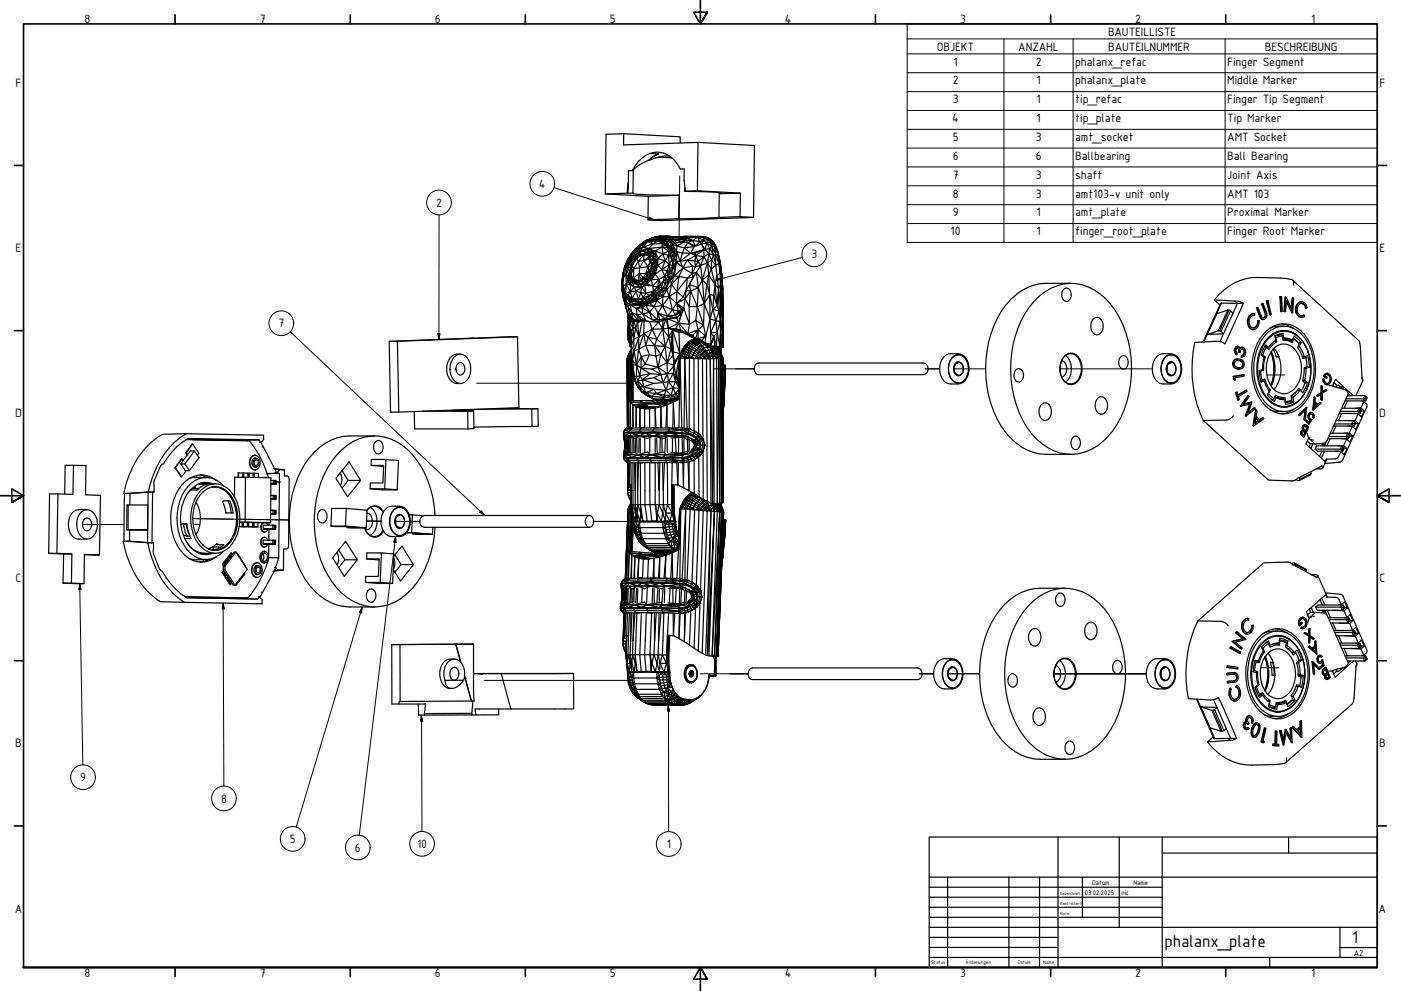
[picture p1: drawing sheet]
<svg xmlns="http://www.w3.org/2000/svg" width="594mm" height="420mm" viewBox="0 0 594 420" stroke-linecap="round" stroke-linejoin="round" font-family="sans-serif">
<defs><g id="words">
<g font-size="7.9">
<text x="493.8" y="401.3">phalanx_plate</text>
<text x="573.3" y="400">1</text>
</g>
<g font-size="5.5">
<text x="35.9" y="9.8">8</text>
<text x="110.2" y="9.8">7</text>
<text x="184.4" y="9.8">6</text>
<text x="258.6" y="9.8">5</text>
<text x="332.7" y="9.8">4</text>
<text x="407.2" y="9.8">3</text>
<text x="481.4" y="9.8">2</text>
<text x="556" y="9.8">1</text>
<text x="469.8" y="15.1">BAUTEILLISTE</text>
<text x="397.3" y="21.4">OBJEKT</text>
<text x="431.8" y="21.4">ANZAHL</text>
<text x="470" y="21.4">BAUTEILNUMMER</text>
<text x="536.4" y="21.4">BESCHREIBUNG</text>
<text x="404.3" y="27.8">1</text>
<text x="439.2" y="27.8">2</text>
<text x="455.9" y="27.8">phalanx_refac</text>
<text x="520.4" y="27.8">Finger Segment</text>
<text x="404" y="35.8">2</text>
<text x="439.5" y="35.8">1</text>
<text x="455.9" y="35.8">phalanx_plate</text>
<text x="520.4" y="35.8">Middle Marker</text>
<text x="6.6" y="36.9">F</text>
<text x="584.9" y="36.9">F</text>
<text x="404" y="43.7">3</text>
<text x="439.5" y="43.7">1</text>
<text x="455.9" y="43.7">tip_refac</text>
<text x="520.4" y="43.7">Finger Tip Segment</text>
<text x="403.8" y="51.7">4</text>
<text x="439.5" y="51.7">1</text>
<text x="455.9" y="51.7">tip_plate</text>
<text x="520.4" y="51.7">Tip Marker</text>
<text x="404" y="59.7">5</text>
<text x="439.2" y="59.7">3</text>
<text x="455.9" y="59.7">amt_socket</text>
<text x="520.4" y="59.7">AMT Socket</text>
<text x="404" y="67.7">6</text>
<text x="439.2" y="67.7">6</text>
<text x="455.9" y="67.7">Ballbearing</text>
<text x="520.4" y="67.7">Ball Bearing</text>
<text x="404" y="75.7">7</text>
<text x="439.2" y="75.7">3</text>
<text x="455.9" y="75.7">shaft</text>
<text x="520.4" y="75.7">Joint Axis</text>
<text x="228.5" y="79.7">4</text>
<text x="404" y="83.7">8</text>
<text x="439.2" y="83.7">3</text>
<text x="455.9" y="83.7">amt103-v unit only</text>
<text x="520.4" y="83.7">AMT 103</text>
<text x="184.9" y="87.6">2</text>
<text x="404" y="91.7">9</text>
<text x="439.5" y="91.7">1</text>
<text x="455.9" y="91.7">amt_plate</text>
<text x="520.4" y="91.7">Proximal Marker</text>
<text x="403.1" y="99.7">10</text>
<text x="439.5" y="99.7">1</text>
<text x="455.9" y="99.7">finger_root_plate</text>
<text x="520.4" y="99.7">Finger Root Marker</text>
<text x="6.6" y="106.9">E</text>
<text x="584.9" y="106.9">E</text>
<text x="344.1" y="109.6">3</text>
<text x="118" y="138.8">7</text>
<text x="6.5" y="176.9">D</text>
<text x="584.8" y="176.9">D</text>
<text x="6.6" y="246.9">C</text>
<text x="584.9" y="246.9">C</text>
<text x="6.5" y="316.9">B</text>
<text x="584.8" y="316.9">B</text>
<text x="34" y="331.3">9</text>
<text x="93.8" y="340.3">8</text>
<text x="122.9" y="357.4">5</text>
<text x="176.8" y="359.5">10</text>
<text x="282.7" y="359.6">1</text>
<text x="150.5" y="361">6</text>
<text x="6.3" y="386.9">A</text>
<text x="584.6" y="386.9">A</text>
<text x="35.9" y="414.1">8</text>
<text x="110.2" y="414.1">7</text>
<text x="184.4" y="414.1">6</text>
<text x="258.6" y="414.1">5</text>
<text x="332.7" y="414.1">4</text>
<text x="407.2" y="414.1">3</text>
<text x="481.4" y="414.1">2</text>
<text x="556" y="414.1">1</text>
</g>
<text font-size="3.9" x="574.1" y="405.1">A2</text>
<g font-size="3.1">
<text x="463.1" y="375.1">Datum</text>
<text x="480.6" y="375.1">Name</text>
<text x="460" y="379.4">03.02.2025</text>
<text x="475.6" y="379.4">nic</text>
</g>
<g font-size="2.3">
<text x="394.8" y="408.8">Status</text>
<text x="409.4" y="408.8">Änderungen</text>
<text x="431.5" y="408.8">Datum</text>
<text x="442.4" y="408.8">Name</text>
</g>
<g font-size="2">
<text x="449.6" y="379.4">Gezeichnet</text>
<text x="449.6" y="383.6">Kontrolliert</text>
<text x="449.6" y="387.9">Norm</text>
</g>
</g></defs>
<g fill="none" stroke="#000" stroke-width=".42">
<path d="M288.2 74.6l-.2 25.8M302.6 156.4h17.2M392.3 156.4h6.2M404.6 156.4h13.4M449.5 156.4h39.1M494.7 156.4h.2M537.1 159h7.7M202.1 162.5h63.9M81.7 219.9l41 .6-21-.4M83.3 219.9l15.6 .2M35 222.4h17.6M78.9 222.4h.3"/>
<path d="M81.9 222.4h2.9M122.4 221.1h.3M155.4 221.1h6.1M155.4 220.9l6.1 .1M167.6 221.1h10.4zM254.4 221.1h-2.7h14.4M261 221.1h-9.3h9.7M205.3 288.5h61M296.9 285.7h20.3M389.8 285.7h6.1M402 285.7h13.4M446.9 285.7h39.1h-39.1"/>
<path d="M446.9 285.7h39.1M492.2 285.7h.1M534.6 283.1h7.6"/>
</g>
<!-- layer: Sichtbar (ISO) -->
<g fill="none" stroke="#000" stroke-width=".51">
<path d="M264.5 56.7l-.1 4.7 31.6-1-.3 20.5M268.2 72.4h-1.7l-.1 5M268.5 72l-.1 9.9h-2.1M275 68l-1.1 .4a17.5 17.5 0 0 0-5.7 4M275 68l1.3-1.2 2.8-1.5-2.7 1.5-1.2 1.2M275 68h.2M275.5 65.1a14 14 0 0 0-7.3 7.3M275.5 65.1a9.8 9.8 0 0 1 11.8 4.6l1.2 2 1.6-.1v5l.3 4.5M275.5 65.1l3.6 .2M278.9 66.7l6.2 .4M283.3 66.1h.5M283.6 66l-4.1 .5-4.3 1.5"/>
<path d="M284.6 66.7l-2.4 .1M288.4 60.6v-2.6l-23.9-1.3-7.5 .2-.3 25.3 18.2 1M290.4 79.7v1.4M296 60.4l23.9 1.3-.4 30.5M265.9 81.9l.5-4.5-.1 4.5M266.3 81.9l-9.6 .3M268.4 81.9l1.6 .4 4.3 .3 13.6 .2M274.9 83.2l-.1 10 5.7 .3 39-1.3-5.7-.3M287.8 92.8l-13 .4M287.9 82.8l-.1 10M287.9 82.8l-13 .4M290.4 81.1l12.2 .3 3.3 .4-.9 .3"/>
<path d="M290.4 81.1l5.3-.2 18.2 1M302.9 92.5l-7.2 .3M304.9 92.2l-17.1 .6M305 82.1l8.9-.2-.1 10-8.9 .3M305 82.1l-.1 10.1M263.7 119.9a34.8 34.8 0 0 0 2 11.6l-.5-2.3M263.8 119l.4 3.3 .5 1.2M263.8 119l.7-1.9-.4 4.2M263.8 119.4v3.6l.4-.5M264.1 116.7l-.4 3.2M264.1 116.3l-.4 3.6M264.5 117.1l-.3-1.4-.4 3.3"/>
<path d="M264.5 117.1l.9-.9 .2 4.3M264.9 113v.1M264.9 113l-.1 .5M265.4 116.2l.9 3.1 .3-1.8 .6 1.4-.9 .4-.7 1.2M265.7 111.5l-.8 1.5M265.8 111.3l-1.1 2.5M266.1 111.7l-1.9 4 .5-1.9M266.1 111.7h.8M266.1 111.7l-1.4 2.1M266.3 119.3l1.1 1.5-.2-1.9 1.1 1.3 .2-.8M266.4 109.6l-1.6 3.9zM266.6 109.8l-.5 1.9-.3-.4z"/>
<path d="M266.9 111.7l.6 1.1-.4 2.1-1-.7 1.4-1.4 .5-2.1zM266.9 111.7l-.8 2.5v-2.5l-1.6 5.4M266.9 111.7l1.8-3.1-1.8 3.1-.8 2.5a5.6 5.6 0 0 0 2.9 7.5 5.4 5.4 0 0 0 6.1-2.8M267.1 114.9l-.5 2.6-.5-3.3-.7 2 1.2 1.3M267.1 114.9l.8-1.9-.4-.2 1.2-1.7-1.2 1.7-.9 4.7 .6 1.4-.6-1.4M267.1 114.9l.2 .6M267.3 115.7l-.7 1.8M267.4 108.6v-.7l-1 1.7 .6-.3M267.5 117.3l1 2.1zM267.5 117.3l-.3 1.6 1.3 .5M267.5 117.3v-.9l.2 1.4M267.5 116.4l-.2-1.2 .2 2.1-.9 .2"/>
<path d="M267.5 117.3l-.2-2.1 .2 1.2 1.1 1.4M267.5 116.4l.2 1.4M267.7 117.8h.9v.9zM268 112.8l.7 1-1.4 1.4zM268 107.8l1.4-.9-2.8 2.9zM268 107.8l-2.2 3.5 .8-1.5M268.5 119.4l1.6 .9-.5-.7M268.6 118.7l1 .9-1.1-.2zM268.6 117.8l2 1.4-2-.5M268.6 117.8l2.5-1.9-.5 3.3M268.7 113.8l-.1 4-1.1-1.4M268.7 111l-1.4 4.2 .7-2.4"/>
<path d="M268.7 113.8l-1.2 2.6M268.9 106.5l-.4 .5M269.4 105.5l1.8-1.5-3.8 3.9zM269.4 106.9l-.7 1.7-2.6 3.1zM269.4 109l-.7-.4-.7 2.1 1.4-1.7-.6 1.9M269.4 109l.7-1.5-1.4 1.1-1.8 3.1M269.4 109l.2 1M269.7 105.8l2.8-1-3.1 2.1zM269.7 105.8l-1.7 2M269.9 109.8l-1.9 3 .7-1.8M269.9 109.8l-1.2 1.2M269.9 109.8l.8 1"/>
<path d="M270.3 105.3l-2.3 2.5M270.3 105.3l2.3-1.8-2.9 2.3M270.3 109.3l1-.8-1.4 1.3zM270.6 119.2l-1 .4M270.6 119.2l1.1 1.4M270.7 110.8l.5 2.8 1.8-3.1 1.8 2.6 1-2M270.7 110.8l-2 3M271.1 115.9l1.7 1.9-1.2 .9zM271.2 104l2.9-2.1zM271.2 113.6l-.1 2.3 2.7 .2M271.2 113.6l-2.5 .2M271.2 104l-1.8 1.5"/>
<path d="M271.2 104l-2.4 2.7M271.3 108.5l1.7-.5-2.3 2.8 2.3-.3 2.2-.8 .6 1.4 .6-.8-1.2-.6 .3-1.1M271.4 107.2l-1.7 2.8 1.3-2-1.6 1M271.4 107.2l.2 .8 2.4-.8-.4 .4-2.3 .9-1.4 1.3 1.1-1.8 .5 .4M271.5 108.4l.1-.4 2-.4-2.3 .9M271.5 108.4l-.5-.4-1.6 1M271.6 118.7l-1 .5 2.3 .3 1.3-1.2-2.6 .4 1.3 .8M271.6 118.7l-1 .5 2.3 .3M271.6 118.7l1.3 .8M271.7 106.2l.8 .1-1.1 .9zM272.5 104.8l-.8 1.4-2.3 .7 1.6 1.1h.6M272.5 106.3l2.6-.9-3.4 .8-1.6 1.3 1.3-.3"/>
<path d="M272.6 103.5l-2.9 2.3 .6-.5M272.8 117.8l1.4 .5 .2-1.4 1.3-.7-.2 1.7-1.1-1zM272.9 119.5l-1.2 1.1M273 108l2.5 .6-2.5 1.9zM274 107.2l-2.4 .8 2.4-.8 2.9 .2M274 107.2l1.3 .5M274.1 102.6l-1.5 .9-.1 1.3M274.1 101.9l1.8-.8zM274.1 101.9l-1.3 .8 .1 .7-1.7 .6M274.1 102.6l-1.5 .9M274.2 118.3l1.3-.4-.8 1.1zM274.4 116.9l-.6-.8-1 1.7"/>
<path d="M274.4 116.9l1.1 1M274.6 102.5l2.3 .9-1.8 2-2.6-.6zM274.6 102.5l-2 1M274.8 113.1l1.9-.6-1.5 2.2zM274.8 113.1l-1 3 1.4-1.4-.8 2.2M274.8 113.1l-3.6 .5M274.9 106.4l2 .3v.7zM274.9 106.4l-.9 .8 2.9 .2M274.9 106.4l-2.4-.1 1.5 .9M274.9 106.4l.2-1 5.8-.7-3.1 1.8-2.7-1.1 1.8 1.3M275.1 118.9l-.4 .1M275.2 114.7l1.1-.5-.6 2z"/>
<path d="M275.3 107.7l.2 .9 1.6 .4M275.5 117.9l-1.3 .4-1.3 1.2 1.3-1.2M275.5 108.6l.9 1.7 .3 2.2-.9-1.4M275.6 102.2l3.5-.1zM275.6 102.2l-1.5 .4M275.6 102.2l1.3 1.2 2.2-1.3 1.6 1.2M275.8 111.1l.9 1.4M275.8 111.1l-1 2M275.9 102.1l.8-.3v.3M275.9 101.1l-1.8 .8M276.2 118.6l-2.1 1.6 1-1.3M276.2 118.6l-1.1 .3"/>
<path d="M276.2 118.6l.6 2.6M276.3 114.2l1-.6-.6 2.4zM276.3 114.2l-.8 3.7 .2-1.7M276.5 116.7l-1.4 2.2 .4-1zM276.5 116.7l-.3 1.9 .9-2.1 .7-.3-1.6 2.4M276.5 116.7l-.3 1.9M276.7 101.8l4.5-.2-3.7 .4M276.7 112.5l-.4 1.7M276.7 112.5l.6 1.1M276.7 116l-1 .2 .8 .5 .6-.2-.4-.5-.2 .7M276.7 116l-.2 .7-1 1.2M276.9 107.4l1.3 1.1-1.1 .5-1.6-.4-.2-.9-1.7-.1-.6 .4 2.3-.3 1.8 1.3-.2-1.6-1.6 .3"/>
<path d="M276.9 106.7l.9-.2 .4 2zM276.9 107.4l-1.6 .3 1.8 1.3M276.9 107.4l1.3 1.1M277.1 109l-.7 1.3 .8 .3-.1-1.6 1 1.7-.9-.1-.5 1.9 1.4-1.8M277.1 109l1 1.7M277.7 100.6l2.3 .5-5.4 .7 3.1-1.2-1.8 .5M277.7 100.6l3.4-.1-1.1 .6M277.8 106.5l3.3 1.1 1 2.9 1.4-2.3-2.4-.6-2.1 2zM277.8 116.2l1.7 2.2-3.3 .2M278.1 110.7l-1.4 1.8M278.1 100.4l1.9-.3-2.3 .5M278.1 100.4l-2.2 .7"/>
<path d="M278.1 100.4l-.4 .2M278.6 102l-3 .2 3-.2 2 .3M278.9 112.4l1.8 1.9-2.9 1.9zM279 109.6l-.7 2.8-.2-1.7zM279 109.6l-.1 2.8h-.6l-1 1.2 .8-2.9M279 109.6l-.8-1.1-.1 2.2M279 109.6l3.1 .9M280 101.1l-3.3 .7h-2.1v.6l-.5-.5-1.2 1.5-1.7 .6M280 101.1l2.7 .2M280.7 114.3l1.2 2.8-2.4 1.3-2.7 2.8M280.7 103.3l1.4 .5-1.2 .9zM280.7 103.3l-3.8 .1-4.4 1.4"/>
<path d="M280.9 104.7l2.3 .2 .3 1.5 1.1 .7-1.4-2.2M280.9 104.7l.2 2.9 2.4-1.2M280.9 104.7l2.6 1.7M281.2 101.6l1.7 1-2.3-.3 .6-.7-2.6 .4M281.2 101.6l-2.6 .4M281.2 101.6l1.7 1M282.1 110.5l1.7 1.7-3.1 2.1zM282.1 110.5l-3.2 1.9-1.8 4.1 1.2-4.1-1.6 3.6M282.5 118.5l-1.3 .7 .9 1.2 .4-1.9-.6-1.4-.7 2.1M282.7 101.3l1.3 .2-1.1 1.1-.2-1.3-1.5 .3M282.7 101.3l1.3 .2 .3 .9-.3-.9M282.9 102.6l.1 1.1 1.3-1.3 .3 2.1 .6-.8 1.7 3 .2-2.4"/>
<path d="M282.9 114.9l.5 1.7-1.5 .5zM283 103.7l-2.4-1.4-1.5-.2 3.9 1.6-.9 .1 1.1 1.1M283.4 116.6l-.9 1.9 1 .2M283.4 116.6l.6-2.3-.6 2.3 .9 2.2M283.5 108.2l1.4 1.8 .5 2.6-1.6-.4 1.1-2.2-.7-1.9zM283.5 106.4l.7 1.7 .4-1M283.5 118.7l-.7 2.8-.7-1.1zM283.5 106.4l.3 5.8M283.8 112.2l-.9 2.7-2.2-.6M283.8 112.2l.2 2.1-1.1 .6M284 114.3l-.6 2.3 1.3-1.1M284 101.5l.3 .9-1.4 .2"/>
<path d="M284 101.5l2.3 1.4-1.1 .8-.9-1.3 2 .5 .8 1.4-1.9-.6 .8 2.8 .9 .2M284.3 118.8l-1.5 2.7-.1 1.3M284.4 100.7l-3.3-.2 1.6 .8M284.4 100.7l1.5-.3-2.9-.3-1.9 .4-1.1-.4h3l1.4 .6-.4 .8M284.4 100.7l4.6 .4 .1-.3M284.5 105.8l.1 1.3M284.6 104.5l-1.4 .4 2.4 2.1-1-2.5-.1 1.3M284.6 104.5l-1.6-.8 .2 1.2M284.6 104.5l1.4 2-.4 .5 .3 2.5-1 .5-.7-1.9 1.7 1.4-1.3-2.4M284.6 107.1l1-.1-1-2.5 1 2.5 .3 2.5M284.6 104.5l-1.6-.8 .2 1.2 1.4-.4-.1 1.3M284.7 115.5l-.4 3.3-.9-2.2"/>
<path d="M284.7 115.5l1 .4 .2 1.2-1.6 1.7 .4 1.8 1.2-3.5M285.4 112.6l-1.4 1.7 .7 1.2M285.4 112.6l-.7 2.9 2.1-4.4-1.1 4.8-1.4 2.9-.8-.1-.1-2.1M285.9 100.4l2.7 .1zM285.9 109.5l.9 1.6-.9-1.6-.5 3.1 1.4-1.5-.9 6M285.9 117.1l3.7-3.5-1.7 3.6zM285.9 117.1l-.2-1.2-1.4 2.9M285.9 100.4a17.6 17.6 0 0 0-10 .7l2.2-.7M285.9 100.4l3.2 .4M285.9 109.5l-.5 3.1M286.4 100.4h1.8a44.5 44.5 0 0 1 11.9 .4l1.4 .9M286.6 108.7l-.6-2.2-.1 3"/>
<path d="M286.8 100.4l4-.2-3.6 .2M286.9 106.7l2.7 6.9-2.8-2.5 1.6-.3-1.6-.1 .1-4 2.5 .6-1 3.5M286.9 106.7l-.3 2 .2 2M287.1 104.3l2.8-1.6-3.5-.9-.1 1.1 5.4-.1-1.5 2.3M287.1 104.3l3.1 .8M287.9 117.2l-3.2 3.4 2.3 3-3.2 2.2 3.1 2.8 .1-5 2.7 2.4 1.3-3-.5 3.7M287.9 117.2l3.6 .7-4.5 5.7zM288.4 110.8l3-.5-1.8 3.3M288.6 100.5l2.7 .5M289.1 100.8l-4.7-.1 2 1.1-2.4-.3M289.6 113.6l3.9 2.4-2 1.9M290.2 105.1l4.2-.6-1.6 2.9z"/>
<path d="M290.2 105.1l-.8 2.2 3.4 .1-4.4 3.4M290.6 101.8l1.1 1M290.8 100.2l-1.6 .4 5.3-.3-3.3 .6M290.8 100.2h5l-1.3 .1M290.8 100.2l3.7 .1M291.2 101l4.6-.4-2 1.4 2.9 .4M291.3 101l-2.9-.3 2.9 .3-2.3 .1-2.6 .7 3.2-.2 .3 1.1 .7-.9-1-.2 1.7-.6-.7 .8M291.3 101l2.5 1-3.2-.2M291.5 117.9l2.4-.3-.4-1.6 .1-3.1 1.3 .2-1.4 2.9 1.8-.5-2.9 5.1M291.5 117.9l-.5 5.1M291.7 102.8l3.2 1.6-.5 .1zM291.7 102.8l2.1-.8 1.1 2.4"/>
<path d="M292.8 107.4l2.2 .9-3.6 2M292.8 107.4l1.7-.1 .5 1M292.8 107.4l5.7-1.4-4 1.3 4-1.3-4 1.3zM293.9 117.6l-1.5 3M294.5 100.3l3.9 .1-2.6 .2zM294.6 110.7l-3.2-.4 2.2 2.6-4 .7M294.6 110.7l1.4 .1-1.1 2.3zM294.6 110.7l.4-2.4 2.1 4.3-2.2 .5M295 108.3l3.5 .6-2.5 1.9M295.3 115.5l.8 6.5-3.7-1.4M295.8 100.2l2.6 .1M295.8 100.6l2.6 .2 1.8 .8 .9 1.2 .4-.6"/>
<path d="M296.7 102.4l.8 1-2.6 1zM296.7 102.4l1.6-.5-.8 1.5 1 2.6-3.5 2.3M296.7 102.4l-.9-1.8 2.5 1.3 1.4 1.2M297.1 112.6l.7 6.1-2.5-3.2zM297.5 103.4l2.2-.3-.7 2.7M297.5 103.4l1.5 2.4M297.8 118.7l-1.7 3.3M297.8 118.7l.8 10.1M298.4 100.3l2.3 .9M298.4 100.3l1.7 .5M298.4 100.8l2.3 .4-.5 .4 1.3 .6M298.4 100.8v-.4l2.3 .8"/>
<path d="M298.4 100.8l-.1 1.1 1.9-.3-.5 1.5 1.4-.3M298.5 106l.5-.2 1.5 1.7-2 1.4zM298.5 108.9l1.5 2.5-2.9 1.2zM299 105.8l1.9-.5-.9 6.1M299.7 103.1l2 1.2-.8 1 1.7 2.9M299.7 103.1l1.2 2.2M300 111.4l.5 5.2-2.7 2.1zM300 111.4l1.6 2.7-1.1 2.5M300.1 100.8l1.4 .9-.8-.5M300.1 100.8l.6 .4M300.5 116.6l-.7 4-2-1.9M300.5 116.6l2.7 4.1-.5 4.6-1.8-.4-2.3 3.9 1.2-8.2 1.1 4.3z"/>
<path d="M300.7 101.2l1.8 1.4-1-.4zM301.5 101.7l1 .9 .6 1.3-1.6-1.7M301.5 101.7l1.9 2.4M301.5 102.2l1.5 2.4 .1-.7M301.6 114.1l.2-3.8 1.7 2.1-1.9 1.7 1.6 6.6 .8 9M301.7 104.3l1.3 .3 .5 3.3zM302.6 108.2l.9-.3v4.5zM302.6 108.2l-.8 2.1-1.8 1.1M302.6 108.2l-2.1-.7 1.3 2.8M303 104.6l1.4 3.4-.9-.1 1.3 3.9-1.3 .6 .5 4.4 1.4-1 .1 5.1M303 104.6l-1.9-1.8 1.5 5.4M303 104.6l1.4 2.1"/>
<path d="M303.4 104.1l-.3-.2 1.3 2.8M303.4 104.1l-.9-1.5a27.4 27.4 0 0 1 3.5 13.5 247.3 247.3 0 0 1 .5 31M303.4 104.1l1 2.6M304 116.8l.7 5.4-1.5-1.5zM304.4 106.7l1.1 5.4-1.1-5.4 1 4.6 .6 4.8-.6-4.8M304.4 108l1 7.8 .1-3.7-.7-.3M305.4 115.8l.6 .3-.5 4.8M306 116.1l.5 6.9zM306 116.1l.7 13.5M548.1 118.8l28.4 26 .3 2 .7 13.6 .4 .9-3 6.4M264 120.8l-.1-.4 .3 1.8M264.1 121.3l.6 2.2z"/>
<path d="M264.2 122.4l.5 1.6-.2-.9M264.2 122.5v2.1l-.4-1.6 1.4 6.2M264.2 122.3v.2M264.2 122.5l.5 1.5M264.2 124.6l.3 1.9M264.3 126.2l.6 2zM264.5 126.5l1.2 1.6-.8 .1 1.3 1.7 1 3.8M264.7 123.5l.8 1.7M264.7 123.5l-.1-.3 .9 1.8-.2-.6M264.7 124l.8 1.2M264.7 124l.8 2M265.2 129.2l1.2 5"/>
<path d="M265.2 129.2l-.3-1 .8 3.3M265.5 125.2l-.8-1.7 .8 1.5v1l1.1 .5-1.1-1.5v1M265.5 126l-.5 .6 .7 1.5-.2-2.1 1.5 1.9 .3 1.4-1.6-1.2M265.5 126l-.8-2 .3 2.6-.8-2 .3 1.9 .5 .1M265.5 126l1.5 1.9 1.7 1 2.3-.9 3.9 .6M265.5 126l1.1 .5 1.4 1.4 1.6-.5M265.6 120.5l1.7 3.1 .1-2.8 1.6 .9-1.7 1.9 2.4-.1 2.5-1.9-.5 2.5-2-.6-.7-1.8 3.2-.1 1.7 2.8-.5-3.5M265.6 120.5l-.3 3.9-.7-1.2zM265.6 120.5l1.8 .3 .9-.6 .7 1.5 2.7-1.1 .5 1 1.2-.7M265.6 124.7l.5 .5 .5 1.3v-.3M265.6 120.5l-1.5 .8M265.7 128.1l.5 1.8 1.1-.6"/>
<path d="M265.7 128.1l-.7-1.5 .7 1.5 1.6 1.2M265.7 131.5l1.4 3.3 .1-1.1M265.7 131.5l.7 2.7M266.1 125.2l.5 1.3 1.2 .5M266.1 125.2l.5 1.3M266.3 139.1l.1 3.9h.8h-.8M266.3 139.1l.1 2.5 .4 1.3-.4-1.3v1.4M266.3 139.1l.1 1.7M266.4 136.2l.2 1.8-.3 1.1zM266.4 136.2l.3 .7M266.4 134.2v8.8l-.1-3.9M266.4 134.4l.7 2.2-.4 .3z"/>
<path d="M266.4 134.2l.8 .8M266.4 134.2l.6 .9 .1 1.5M266.6 134.4l.1 .2M266.6 138l.2 2.1-.4 .7zM266.6 138l.7 2.7-.7-2.7 .2 2.1-.4 .7M266.6 138l.7 2.7M266.9 134.9l.2 1.7M267.1 136.6l.2 4.1 .4-.4M267.1 136.6l-.5 1.4 .1-1.1M267.2 135l-.1-.2 .5 .9-.5-.9 .6 .6M267.2 133.7l1.6 2.2-.8 .5zM267.2 135.1l-.1 1.5 1.3 2.6-1.1 1.5"/>
<path d="M267.2 133.7l.8 2.7M267.3 129.3l2.5 1.5 2.5-.3 .2-1-2.7 1.3M267.3 129.3l.5 3.2-1.6-2.6M267.3 123.6l-2 .8 .8 .8 1.2-1.6 .8 2.8-2-1.2M267.8 127l.2 .9h-1l-.4-1.4 1.4 1.4 1.6-.5M267.8 132.5l.6 2.7-1.2-1.5zM268 136.4l.4 2.8M268 136.4l-.4-.7-.5 .9M268.1 126.4l1.5 1-1.8-.4zM268.1 126.4l-1.5-.2 1.2 .8M268.3 120.2l3.4 .4zM268.4 135.2l2.3 .8-.3 .6-1.6-.7-.8 .5 .8-.5z"/>
<path d="M268.4 139.2l-.7 1.1 1 3.3-1 3.1M268.4 139.2l-1.1 1.5M268.8 135.9l.8 3.1-1.2 .2zM268.8 135.9l.8-.4 .8 1.1zM269.6 127.4l1.2-.5 .2 1.1 3.9 .6M269.8 130.8l.3 2.7-2.3-1M269.8 130.8l2.7 2.3-2.4 .4 .6 2.5-2.9-3.5M270.1 120.3l.5-1.1 1.1 1.4M270.4 136.6l-.8 2.4-.9 4.6-.3-4.4M271 128l2.6-1.1 .7 1.1zM271.7 120.6l1.1-.1 .1-1 1.8-.5-.6 1.2-1.2-.7zM271.7 124.1l2.2 .3 3.2-.9-1.7 1.8"/>
<path d="M271.7 135.4l2.1 .5-.7 .2M271.7 135.4l-1.6-1.9 3.7 2.4M271.7 135.4l-1 .6h1.6M272.3 136l-.6-.6 1.4 .7-.8-.1-1.4 7 2.1-1.5M272.3 136l-1.9 .6 .5 6.4-1.3-4M272.3 136l-1.9 .6 1.9-.6 .8 .1M272.8 120.5l1.3-.3-.7 .7zM272.8 126.2l-1.1-2.1-.9 2.8-1.1-3.4-1.6 2.9 2.7 .5M273.1 136.1l2.4 .3 1 3.2 2 4.1 2.5-4.3M273.1 136.1l-.1 5.4M273.6 126.9l1.8-1.6-.3 1.6 .9 .7-1.7 .4 .8-1.1zM273.6 126.9l.7 1.1-6.3-.1 3 .1-1.4-.6"/>
<path d="M273.8 129.4l3.6 .6-1.9 2.4zM273.8 129.4l-1.5 1.1 3.2 1.9-3 .7-.2-2.6M273.8 129.4l1.7-.8 1.9 1.4M273.8 135.9l1.7 .5 3.8 .2M274.1 120.2l2.7 1-3.4-.3M274.3 128l1.7-.4-.5 1zM274.9 128.6l-1.1 .8-6.5-.1 1.4-.4 3.8 .6 2.4-.9-6.2 .3 6.2-.3-2.4 .9-5.2-.2M274.9 128.6h.6M275.4 125.3l1.9-1-.4 1.2zM275.4 125.3l-2.6 .9 .8 .7h-2.8l2-.7M275.4 125.3l-1.5-.9-1.1 1.8M275.5 132.4l3.2 3-2.2 .2z"/>
<path d="M276 127.6l.9 .1-1.4 .9h-.6M276.8 121.2l2 .5-1.7 1.8zM276.9 125.5h1.4l-1.2 1zM276.9 125.5l-1.8 1.4 2-.4-1.1 1.1M277.1 123.5l1.7-.5-1.5 1.3zM277.1 126.5l1.2-1 .4-1.4-1.4 .2 1 1.2 1.3-.1-2.2 4.6M277.1 126.5l-.2 1.2-1.4 .9 2.4-1.7M277.1 126.5l.8 .4M277.9 126.9l.4-1.4 .3 1.9-.7-.5-1 .8 1.7-.3M278.3 125.5l.3 1.9-.7-.5zM278.6 127.4l2.5-1.6-.2 3.8zM278.6 127.4l-3.1 1.2"/>
<path d="M278.7 135.4l.6 1.2-2.8-1-4-2.5 1.3 2.8M278.7 124.1l1.8-1.2-.7 1.3zM278.8 121.7l.7-3.3 .5 2.2 1.2-1.4-.7 2.3-.5-.9-1.2 2.4M279.3 136.6l-2.8 3 4.5-.2M279.3 136.6l1.7 2.8M279.8 135.6l2.3-.5-1 .8M280 120.6l-1.2 1.1v1.3M280.5 122.9l.6 .8-1.3 .5M280.5 122.9l2.3-1.4-1.7 2.2 1.6-.9-1.6 3h2.7M280.5 122.9l-1.8 1.2 .9 1.3 .2-1.2 1.3 1.6-1.5-.4-1 2-3.1 1.2M280.9 129.6l2.2 4.5 2-2.8-1.3-5.5-2.9 3.8 4.2 1.7 2.5 .6-.7-3.3-1.8 2.7 1.3 2.2-3.3 .6 3.9 .7M280.9 129.6l-1.9 3.2-1.6-2.8"/>
<path d="M280.9 129.6l-3.5 .4M281 139.4l1.1 7.5M281.1 135.9l1.3-.7-1.4 4.2zM281.1 135.9l1.3-.7 1 4 1.8 .7M281.1 123.7v2.1l-1.5-.4-.9-1.3-.4 1.4-1-1.2M282.1 135.1h.9zM282.1 120.4l-1.6 2.5v-1.4l-1.7 1.5 1.7-.1M283 135.1h-.9l1-1-4.1-1.3-.3 2.6 1.1 .2-.8-2.8 3.1 2.3-2.3 .5-.5 1 1.8-.7M283 135.1h-.9l-1 .8M283.4 139.2l.2 3.7 1.6-3M283.4 139.2l3.1 .2 .1 .7-.7-.1 1.5 .2M283.4 139.2l-2.4 .2 2.6 3.5 1.2-.1-.2 5.1-2.5-1 1.5-4 1 5 .8 1.3 .5 4.6"/>
<path d="M284.7 120.6l-.9 5.2-1.1-3zM285.2 139.9l1.3-.5-.6 .6zM285.2 139.9l2.7 1-.5-.7M285.2 139.9l.2 9.3-.6-6.4zM285.2 139.9l3.1 10M285.2 139.9l2.7 1M286.5 139.4l2.2 .7 2.3 1.4-2.3-1.4-1.7-.1zM286.5 139.4l.1 .7-.7-.1 1.5 .2M286.9 128.6l2.8-2.6 .8 .7zM287 134.8l-4 .3 4.7 1.9M287 134.8l.7 2.2-4.3 2.2-.4-4.1M287 134.8l-4 .3"/>
<path d="M287.6 132.2v-.3l1.5 .4-1.5-.1-1.2 1.3 2.7-1.2M287.6 131.9l-1.2 1.6 .6 1.3 2.1-2.5M287.6 131.9l1.5-.6v1M287.6 131.9v.3l1.5 .1-2.1 2.5M287.7 137l1 3.1 2.3 1.4-1.6-.7-.7-.7-2.2-.7zM287.7 137l4.7 .5-.7 4zM289.9 130.7l-3-2.1 2.2 2.7 .8-.6-.8 1.6-1.4 4.7M289.9 130.7l-.8 1.6 .8-1.6-3-2.1 2.2 2.7v1M290.5 126.7l-.6 4M292.4 120.6l.5 2.8-1.9-.4zM292.9 123.4l-.7 6.6-1.7-3.3M292.9 123.4l-2.4 3.3"/>
<path d="M295 135.8l3.3 2.1-2.3 1.9zM295 135.8l.7-5.8h-3.5l.2 7.5-2.5-6.8-2.2 6.3M295 135.8l-2.6 1.7M296 139.8l-1 3.9-1.3-1.5 2.3-2.4-4.3 1.7M296 139.8v3.8l-1 .1M296.1 122l2.5 6.8-2.9 1.2zM296.1 122l-3.2 1.4 2.8 6.6 2.6 7.9 .3-9.1M298.3 137.9l1 4.7-3.3-2.8M298.6 128.8l2.5 6.4-1.8 7.4-.3 2.9M302.3 131.1l2.6 .8-1.4 4.1zM302.3 131.1l-1.2 4.1 2.4 .8-2.2 5.1M302.3 131.1l-1.4-6.2 .4 16.2"/>
<path d="M304 129.7l.7-7.5 .2 9.7-.9-2.2-1.7 1.4M304 129.7l-1.3-4.4-.4 5.8M305.5 120.9l.7 9.9-.6-1.3zM305.5 120.9l-.8 1.3 .9 7.3M305.5 120.9l.7 .4M305.6 129.5l-.2 6.8 .8-5.5-.1 5.4M305.6 129.5l-.7 2.4 .5 4.4-1.9-.3 .6 4.8M306.1 136.2l.2 6.5 .2-6.1M306.1 136.2l-.6 5.4 .8 1.1-.4 3.6M306.2 121.3l.3 9-.3 .5zM306.5 136.6l.2-7-.1 15.6M306.5 136.6l.1 3.8"/>
<path d="M438.6 127.6a19.7 19.7 0 0 1 27.8-3 38 38 0 0 1 13.2 27.1 44.6 44.6 0 0 1-9.8 33.4 19.9 19.9 0 0 1-30.2 1.1 43.3 43.3 0 0 1-11-32.7 42 42 0 0 1 10-25.9zM450.8 122.9a1.97 1.97 0 0 1 2.4-.5 1.97 1.97 0 0 1 1 2.2 2.22 2.22 0 0 1-.5 2.5 2.22 2.22 0 0 1-2.5 .4 3.6 3.6 0 0 1-.4-4.6zM454.2 120.1h-10.7a23.5 23.5 0 0 0-19 12 47.7 47.7 0 0 0 1.9 51.2 22.2 22.2 0 0 0 17.1 9.3h10.7M463.7 135a2.57 2.57 0 0 1 2.8 0 2.57 2.57 0 0 1 1.2 2.4 3.5 3.5 0 0 1-2.8 4.6 4.3 4.3 0 0 1-1.2-7zM514.9 127.1l2.1 1.9h.4M518 128.5l-.4 .2-7.5 16.3M518 128.5l-7.6 16.5M520.6 131.5h.5M520.6 131.5l-4.7 1.5-4 8.8M520.6 131.5l-4 8.8M521.1 131.5l.7 .3-4 8.8-.7-.3zM521.8 131.8l1.1 1"/>
<path d="M522.9 132.8l-4.1 8.7-6.9 .3 5.2-1.5M523.7 127.7h1.4l2.1 .9M523.7 127.7l1 .9-6.7-.1M527.2 128.6h-2.5l-1.8 4.2M527.2 128.6l-7.8 17.2-2.8-1.1-10 .5a52.8 52.8 0 0 0 3.6 33.1l9.9-.2a4.6 4.6 0 0 0 3-1.8M529.5 138.6l1.1 1 1 .1M529.5 138.6h.3M529.7 134a4.4 4.4 0 0 0-.2 4.6M529.7 134h.3M531.5 133.6l.5 .1M531.6 133l-1.1 .3-.8 .7M532 133.7l.1-.6a3 3 0 0 0-2.9 3.8 2.26 2.26 0 0 0 1.2 2.4 2.26 2.26 0 0 0 2.7-.5l.7-1.3 .2-1.5"/>
<path d="M532 133.7a2.81 2.81 0 0 0-2.3 2 2.81 2.81 0 0 0 .8 2.9 1.74 1.74 0 0 0 1.9 .3 1.74 1.74 0 0 0 1-1.6l.1-1.2M532.6 138.3l-1.2 .8M532.6 138.3h.3M533 130.7l.4-.4 1.6 4a1.08 1.08 0 0 0 1.5 .3 1.08 1.08 0 0 0 .3-1.5l-1.6-4.2 .4-.3 1.2 3.3a2.02 2.02 0 0 1 .4 2.3 2.02 2.02 0 0 1-2 1.2l-.9-1.5zM533 130.7h-.2l1.7 4.3M533.3 136.1l-.2 1.2-.5 1M533.4 130.3l-.6 .4M534 136l-.7 .1h.2M534 136l-.5 .1M534.5 135l1.2 .5M534.5 135h.4M535.2 128.9h-.3l1.6 4.2"/>
<path d="M535.6 128.6l-.7 .3M536 134.7l-.4 .2M536 134.7h.3M536.5 133.1l-.1 .9-.4 .7M536.5 133.1h.3M537 127.6l1.4 5.9h.3M537.2 127.6l.5-.2 1.4 5.9-.4 .2zM537.7 127.4l-.7 .2h.2M542.7 125.8l.4 6.3h.2M543 125.8h.4l.4 6.3h-.5zM543 125.8h-.3h.7M543.4 137.3l1.8 .3 3.3 1.6"/>
<path d="M544.4 138.3a11.1 11.1 0 0 0-5.9 .8M544.7 132.1h-.3h.7M545.1 125.9l2.7 5.1 .3-4.7 .5 .1-.5 6.2-2.6-5.1-.4 4.6h-.4zM545.1 125.9h-.2l-.5 6.2M545.5 127.9l2.3 4.7M548.1 132.6h-.3h.3M548.1 126.3h-.2l-.3 4.3M548.4 120.9a1.82 1.82 0 0 0-.7-2.4 70.3 70.3 0 0 0-16.9-.8 23.6 23.6 0 0 0-15.9 9.4l8.8 .6M549.5 132.3l.5 1.2 .9 .8M549.5 132.3h.2M549.5 130v2.3M549.5 130h.3"/>
<path d="M550.9 134.3l1.2 .2M550.9 134.3h.2M551.8 128.6l.6 .2M551.9 127.9a2.22 2.22 0 0 0-2.4 2.1M552.4 128.8l.8 .7 .4 1.1h.3M552.4 128.8h.3M553 133.6l.3 .6-.5 .3-1.7-.2M553 133.6l-1.1 .4M553.9 130.6a1.92 1.92 0 0 0-2-2 1.92 1.92 0 0 0-1.8 2.2 2.24 2.24 0 0 0 .5 2.4 2.24 2.24 0 0 0 2.4 .4M553.9 130.6l.4-.1a2.33 2.33 0 0 0-2.4-2.6 2.33 2.33 0 0 0-2.2 2.6v1.8l.6 1.2 .8 .8M165 144.7h3.5l.6 30h-3.5zM182 144.1l37.5-1.3 .5 30-11 .5"/>
<path d="M182 144.1l-17 .6M182 144.1h.9h-.9M192.7 151.2a3.7 3.7 0 0 1 6 1.4 7.1 7.1 0 0 1-2.5 9.9 4.5 4.5 0 0 1-5.3-4.4 7.9 7.9 0 0 1 1.8-6.9zM194.3 154a1.77 1.77 0 0 1 2 0 1.77 1.77 0 0 1 .7 1.8 2.14 2.14 0 0 1-.3 2.4 2.14 2.14 0 0 1-2.3 .6 3.2 3.2 0 0 1-.1-4.8zM195.2 150.2a5 5 0 0 0-5.8 5.4 6.6 6.6 0 0 0 3.3 6.9l2.5 .1M219.5 142.8l-51 1.9M266.1 151.9l.2 29.4M266.3 151.2l.7-1.2-.6 1.8h.7l-.5 .1M266.3 143.9l.8 1.4v.8M266.4 151.8l.2 .1-.2 .6zM266.4 151.8l-.1-.6-.2 .7M266.4 150.7l-.5 1.2 .2 29.4v-29.4"/>
<path d="M266.4 150.7l.2-.5-.3 1M266.4 142l-.1 1.9zM266.4 151.8v29.5M266.4 151.8l-.3 .1M266.4 152.5l.4-.3-.4 .9zM266.4 140.8l.7 .7h.6h-1.3zM266.4 143h.8zM266.4 140.8l.7 .7h-.7zM266.8 143.5l.3 1.8 .6-.7M266.8 143.5l.3 1.8-.8-1.4M266.8 152.2l.2 .1M266.8 143.5l.9 .7"/>
<path d="M266.8 143.5l-.5 .4M267 150l.1-.4-.7 2.2 .8-.6-.4 1-.2-.3M267 150l-.6 1.8M267 152.3l-.6 .8 .1 16 .6 .4 .2 1 .5-.7h.3M267 152.3h.5l-.4-.5v17.7M267.1 146.1l.2 .8 .4 .3M267.1 149.6l.7-1.3-.8 1.7M267.1 149.6l.1 1.6M267.2 143l-.4 .5-.5-.2 .1-.3 .4 .5M267.2 151.2l-.1 .6h-.7l.2 .1M267.2 143l-.4 .5-.4-.5M267.2 151.2l.7 .3"/>
<path d="M267.2 143l.5 .9M267.3 140.7l-.5-.6 .2 .7h-.6M267.3 140.7l.4 .1h-.7l.1 .7 .6-.6M267.3 140.7l.4 .1M267.6 148.3l.2-.2-1.9 3.8 .2 29.4-.2-29.4 .4-.7M267.7 146.7l1.2 2.1-.7 4zM267.7 140.3l.2 10.9M267.7 145.1l-.4 1.8-1-3 .8 2.2M267.7 142.2l-.9 .7 .9-.2M267.7 142.9l-.5 .1M267.7 140.3l-.4 .4M267.8 148.3l-1.2 1.9 .4-.2"/>
<path d="M267.8 148.3l-1.4 2.4M267.8 148.3l-.8 1.7 .1-.4M267.8 149.3l-.7 .3M267.8 148.4l-.7 1.2M267.8 148.3l-.8 1.7M267.8 149.6l-.6 1.6M267.9 151.2l.3 2-.3-2 .3 1.6M267.9 151.5l-.1 .5zM267.9 151.2l.3 1.6a23.4 23.4 0 0 0 2.7 11.8l1.3 1.6-1.3-1.6M268 151.5l-.5 .8 .3-.3 .2 .3M268 152.3h.1M268 152.1l-.2-.1 .2 .3"/>
<path d="M268.2 152.8l1.7 1.9-1.5 .1zM268.4 156.4v13.4M268.4 154.7v1.7v-1.5M268.4 154.8l.5 4.6M268.4 155.2v1.2a13.5 13.5 0 0 0 2.3 7.9 12.5 12.5 0 0 1-2.3-6.8M268.9 148.8l1.9-.7-.9 6.6M268.9 148.8l1 5.9M268.9 159.4l1 .3 .7 1.9 2.3 2.5-1.8-.2-.2 .7-1.1-2 1.3 1.3-.5-2.3-.8 1zM269.9 154.7l1.9 1.4-.5 3.2zM269.9 154.7v5l1.4-.4-.7 2.3 1.9-.6M270.9 143l-2.2 .6 .2 5.2M270.9 143l-2 5.8"/>
<path d="M271.9 151.1l3.5-.7-1.8 3.9zM273 141.5l3.5-1.9-1.6 3.4zM273 141.5l-2.2 6.6 .1-5.1M273 141.5l.8 4.9 1.1-3.4M273.6 154.3l-1.8 1.8 .1-5-2 3.6M273.6 154.3l5.4 1.4M273.8 146.4l3.8 .1 2.6 3.8 1.9-3.4-4.5-.4M274.9 143l3.6 .7-.9 2.8zM276.5 156.5l-4.7-.4 3.9 2.3-3.2 2.6-1.2-1.7 4.4-.9 4.6 .4-3.1 1.3M276.5 156.5l2.5-.8 1.3 3.1zM277.6 146.5l.5 4.4-2.7-.5-1.6-4-3 1.7 1.1 3M278.1 150.9l2.1-.6-1.2 5.4z"/>
<path d="M278.5 143.7l3.6 3.2M279 155.7l4 2.8-2.7 .3 .8 3.4-3.9-2.1M280.2 150.3l2.6 3.4-3.8 2M282.1 146.9l.7 6.8M283 158.5l-1.9 3.7M284.6 147.9l.8 2.8 .5 4.2-.5-4.2-2.6 3zM285.4 149.2l2.9 .7-2.4 3.9zM285.6 158.3l1 1-.2 2.5zM285.9 154.9l-.3 3.4-2.1 3.5 1.9 2.6 1-2.6h-2.9l-.5-3.3M285.9 154.9l-.3 3.4-2.6 .2zM285.9 154.9l-3.1-1.2 .2 4.8M286.6 159.3l.8 .9 .1 2z"/>
<path d="M287.4 140.2h.6M287.4 140.2l1.3 .2M287.6 140.1h-1l1.9 .2M287.8 154.8l-.4 5.4 .5 .3M287.9 152.3l.1-.5v17.4M287.9 152.3l.1 .8M287.9 140.9l1.5-.1 1.6 .7M287.9 140.9l.4 9M288 152.1l.2-.2-.1 .5zM288 152.1v1l.1-.7M288 151.8l-.1 .5M288 151.8v17.4l-.2-16.9"/>
<path d="M288 151.8l.4 .1M288 153.1l.1 10.7M288 153.1l.1 16v-5.3M288.1 152.4l.3-.5-.3 17.2v-5.3M288.3 149.9l-1.7 9.4-.7-4.4M288.3 149.9l.2 .3M288.3 149.9l-2.4 5M288.3 149.9l-.1 1.2M288.4 151.9h2l.9 29.7 1.1 .3-.3 .8 2.1 .9-.4 .8-2-.8 .8 .7-3.4 .3M288.4 151.9l.7 29.4M288.5 140.3l3 1.5M288.5 140.3l.2-.2 3 1.4"/>
<path d="M288.6 150l-.3-.1 .2 .1M289.1 149.6l-.7 2.3-.4-.1 .5-1.6-.1 1.7zM289.4 151l.4-1 .8 .2 .4-1 .8 .3-.8 1.9M289.4 151l1 .9-.3 29.5M289.8 148.3l.5 .6 .5-.9 .7 .3-.5 .9-.7-.3-1.3 1.1zM290.2 151.2l.8 .2-.6 .5zM290.3 148.9l-.5 1.1h-.8l.4 1-1 .9-.4-.1M290.5 146.5l-.6 1.2 1.2-1.5-1.7 2zM290.7 146.7l.1 1.3-1 .3-1.3 1.9 .9-2-.3 1.4zM290.7 146.7l.7 .4-.6 .9M290.7 146.7l1.3-.4-.6 .8 .7 .3-.6 .9M291 151.4l.7 .3-1.3 .2h2l-.7-.2 .4-1 .3 1.2-.2 29.9"/>
<path d="M291.1 146.2l.7-.7-1.1 1.2M291.5 148.3l.7 .3-.4 .9 .7 .3-.4 .9M291.5 141.8l-.5-.3h.7l-.2 .3 .5 .4-.3-.7 2 .7M291.7 141.5l1.6 .7h-.6l-1-.7 .3 .7-.5-.4 .2-.3h-.7l.5 .3M291.7 141.5l2 .7h-.4l.2 .7-.8-.7h-.7l1.5 .7M291.8 145.5l.9 .1-.7 .7zM292 142.2l1.5 .7M292 146.3l.7 .4-.6 .7 .7 .4-.6 .8 .7 .3-.4 .9 1.4 .6-.3 .8-1.5-.5M292.1 150.7l-1.5-.5-.4 1-.8-.2M292.5 144.8l-1.4 1.4 .7-.7M292.5 144.8l-.7 .7M292.7 145.6l.8-.7-.4-.5h1.2l-.8 .5 .6 .5-.7 .6 .6 .4-.6 .6 .7 .4-.6 .8 1.3 .7-.5 .7 1.4 .8-.4 .6"/>
<path d="M292.7 145.6l.7 .4-.7 .7 .7 .3-.6 .8 .7 .4-.6 .7 1.4 .7-.4 .8 1.4 .6M293.4 144.1a11.4 11.4 0 0 0-5.4 7.7l.5-1.6M293.5 142.9l.6 .1zM293.5 142.9l.2-.7 .4 .8 .9 .7M293.5 142.9l.2-.7 .4 .8 .9 .7 1-.1M293.9 143l.4 .2M294 143.8l-2.1 1.3-.8 1.1-.6 .3 2.9-2.4M294 143.8l-1.5 1M294 143.8l.4-.1-2.6 1.8M294 143.8l-.6 .3M294.3 144.4l.5 .5-.7 .5 .6 .4-.7 .6 .6 .4-.5 .6 1.2 .9-.5 .6 1.3 .9-.4 .6 1.3 .8M294.3 152l-.7-.8-1.2 .7 1.9 .1v30.5"/>
<path d="M294.3 152l.7-.2 1.1 .3M294.3 152l1.8 .1M294.4 143.7l.6 .4 .2-.3M294.4 143.7l-.1 .7M294.8 143.5l-.4 .2 .4-.2M294.8 143.5l-.4 .2M295 151.8l.3-.8 .8 1.1h1.8M295 143.7l3.5 2.1M295.3 151l1.4 .7-.6 .4M296 143.6l1.4 .8-1.1 .1 .8 .5 .3-.6v.7l1.6 .4-.5 .3M296 143.6l.3 .9-.6-.3zM296 143.6l3.3-1-1.9 1.8 1.6 1.1"/>
<path d="M296 144.4l-.4 .1-.6-.4-.7 .3M296.1 152.1l.1 31.6M296.7 144.8l-.5 .2-.6-.5-.8 .4 .6 .4 .8-.3 .5 .5-.7 .3-.6-.5-.7 .5 .6 .5 .7-.5 1.1 1M297 151.2l.9 .9h1.7l.3 60.5M297 151.2l.4-.6 1.1 .9-.3 .5M297 151.2l-.3 .5 1.2 .4M297.1 146.8l-.6 .4-1.2-.9-.7 .5 1.3 .9 .6-.5 1.1 1.1M297.1 146.8l1 1.1-.5 .4M297.5 145.2l-.8 .3 1 1-.6 .3M297.6 148.3l-.5 .3-1.2-.9-.6 .6 1.2 .8 .6-.5 1.1 1M297.6 148.3l1 1-.4 .3M297.9 152.1l.2 33.6"/>
<path d="M298.2 149.6l-.4 .5-1.3-1-.4 .7 1.3 .8 .4-.5 1 1M298.2 149.6l1 1.1-.4 .4M298.2 152l-.3 .1M298.2 152l1.4 .1M298.5 145.8l1 .8M298.8 146.2l-1.1 .3 1 1.1-.6 .3 1 1-.5 .4 1 1.1-.4 .3 1 1.1M298.8 151.1l-.3 .4 1.1 .6M298.8 151.1l.8 1M299 145.5l2.3 1.2-1.8-.1zM299 145.5l.5 1.1 1.8 .1M299.2 146.4l.6 .8-1.1 .4 .9 1.1-.5 .2 .9 1.2-.4 .3 .9 1.2 .3-.3 .4 .8-.1-1-.3 .2-.8-1.2 .4-.2-.8-1.2 .9-.3-.7-1.2h1.1l-.2-.4M299.5 146.6l5.1 1"/>
<path d="M299.5 146.6l3.2 .5M300.2 151.8l-.6 .3h1.6l.2 61.1M300.2 151.8l.3-.2 .7 .5h1.4M300.2 151.8l1 .3 .9 61.3M301.2 146.9l.2 .3h-.5l.6 1.2h-1l.7 1.2-.8 .3 .7 1.2 .7-.2-.6-1.3h.8l-.5-1.2h.4l-.5-1.2 .6 .2-.2-.4M301.3 146.7l1.4 .4 .4-.3M301.3 141.1l.2 4.8-2.5-.4M301.5 145.9l-.2 .8M302.5 147l.3 .6-.8-.2 .5 1.1-.6-.1 .6 1.2h-.5l.5 1.3h-.7l.8 1.2-.1-1.2 .6 .1-.3-1.3 .6 .3-.3-1.2 .7 .3-.3-1 .7 .6-.3-1 .8 .8-.3-.8 .7 1.1-.1-.4 .8 1.6-1.1-1.5 .2 .9-.7-.7 .2 .9-.6-.5 .2 1.2-.6-.3 .1 1.2-.4-.2 .7 1.1M302.6 152.1h1.2M302.7 142.8l.4 4-1.8-.1zM302.7 142.8l-1.4 3.9 1.4-3.9-1.2 3.1"/>
<path d="M302.7 142.8l-1.2 3.1M302.7 147.1l1.9 .5M303.1 146.8h.7l-1.1 .3M303.2 147.2l.3 .9-.7-.5 .3 1.2-.6-.3 .3 1.2-.3-.1 .3 1.3-.2 1.2M303.4 147.3l.5 .4-.1-.3M303.8 146.8l1.4 .1-.6 .7zM303.8 152.1l.4 61.3M304.1 140.8l1.3-4.5 .1 5.3M304.1 140.8l-.3 6-1.1-4zM304.1 140.8l-2.8 .3 1.4 1.7M304.1 140.8l1.1 6.1M304.2 147.5l.2 .2-.1-.2"/>
<path d="M304.3 147.6l.7 .8-.2-.3M304.4 147.6l.4 .5zM304.5 147.8l-.1-.2 1.2 2a7.2 7.2 0 0 1 .9 5.3M304.6 147.6l.4 .6M304.7 148l.3 .2M304.8 152.1h.8l-.4 61.2h.7l-.3-61.2 .5-.1-.2 61.3 .6-.2M304.8 152.1h.8M304.8 152.1l.2-.9 .4 .7 .2-.9v1.1M304.8 147.4l.7 .7-.4-.7 .4 .7 .4-.9-.4 1h-.5M305.2 146.9l-.6 .7-.8-.8-1.1 .3M305.5 148.2l-.6 .2M305.5 141.6l-.1 6z"/>
<path d="M305.5 141.6l-.1 6-.2-.7M305.5 141.6l.4 4.7M305.6 151l.5 1-.1-.8 .5 .7-.6-1.4 .1 .7-.5-1 .1 .8-.6-.7v.9l-.5-.5-.1 1.1 .4 .3 .4 61.2-1 .1 .6-61.3h-1l.6-.3-.4-.4-.2 .7M305.6 148.2l-.2 .9 .1-.9-.4 .4M305.5 148.2h.1M305.6 147.2h.4M305.6 149.6v-1.4l.2 1.6M305.6 147h.3v-.7l-.5 1.3-.5-.4M305.7 147.7l.1 2.2M305.9 146.3h.4l-.7 .9M305.9 150.5l.6 1.2-.2-.5M305.9 150.5l-.5-1 .1 .7-.6-.8 .1 .9-.6-.7 .1 1.1-.5-.4v1.1l-.5-.2 .3 .9"/>
<path d="M305.9 150.5l-.1-.5 .5 1.2M305.9 147.2v.1M306 147.2h.5l-.6 .1M306 151.9l-.4 .2M306.3 147h-.5l.7 .1M306.3 151.2l.2 3.7h1l-.2 8M306.5 151.9l.2 61.2h-.2zM306.5 147.1l-.6 .2M306.5 147.2l-.4 .1M306.5 147.1h.1M306.5 151.8v3.1zM306.5 151.8l-.4 .2 .4 61.1"/>
<path d="M306.5 154.9h1h-1h.6M306.5 154.9v3M306.5 147.1l-.5 .1M306.6 145.2l-.1 1.9-.5 .1M306.6 145.2l-.1 1.9M306.6 145.2l-.1 1.9-.6-.1M306.6 140.4l-.1 6-.2-3.7zM307.1 154.9l-.1 8h.3M307.1 154.9h-.6v6.4M307.1 154.9h.4M320.4 154.6l1.2-.7h69.8a2.5 2.5 0 0 1 2.2 2.5 2.5 2.5 0 0 1-2.2 2.5h-69.8a2.73 2.73 0 0 1-1.2-4.3zM400.5 151a8 8 0 0 1 7.6-.5 7.5 7.5 0 0 1 0 11.8 8 8 0 0 1-7.6-.6 8 8 0 0 1 0-10.7z"/>
<path d="M403.5 151.9a3.7 3.7 0 0 1 3.7-1.6 3.7 3.7 0 0 1 2.9 2.8 7.4 7.4 0 0 1-2 9 4 4 0 0 1-5.6-3.1 8.3 8.3 0 0 1 1-7.1zM403.5 152a3.6 3.6 0 0 1 3.7-1.5 3.6 3.6 0 0 1 2.8 2.7 6.6 6.6 0 0 1-3 9.1 5.2 5.2 0 0 1-4.8-6.3l.2-1.5zM404.7 155.6v1.7M405.1 154.3a1.96 1.96 0 0 1 2.4-.4 1.96 1.96 0 0 1 .9 2.2 2.15 2.15 0 0 1-.6 2.4 2.15 2.15 0 0 1-2.4 .3 3.5 3.5 0 0 1-.3-4.5zM405.1 154.1a2.02 2.02 0 0 1 2.3-.4 2.02 2.02 0 0 1 1.1 2.2 2.44 2.44 0 0 1-2.8 3.3 3.7 3.7 0 0 1-.6-5.1zM405.6 150.4h.9M405.8 153.5h.7M405.8 159.2h.7M406.3 153.9a2.65 2.65 0 0 0-1.7 2.5 2.65 2.65 0 0 0 1.7 2.5M430.5 157.1a2 2 0 0 1 2.4-.5 2 2 0 0 1 1.1 2.2 2.26 2.26 0 0 1-.6 2.4 2.26 2.26 0 0 1-2.4 .4 3.6 3.6 0 0 1-.5-4.5zM449.5 155.2v2.4M450.2 152.8a4 4 0 0 1 0 7.1"/>
<path d="M451 151.4a4 4 0 0 1 3.8-1.6 4 4 0 0 1 3.2 2.7 8.5 8.5 0 0 1-1.6 9.7 3.9 3.9 0 0 1-6.1-1.9 8.7 8.7 0 0 1 .7-8.9zM451.8 150.7a3.8 3.8 0 0 1 5.9 1.9 7.5 7.5 0 0 1-2.5 10 4.3 4.3 0 0 1-5.4-3.8 7.9 7.9 0 0 1 2-8.1zM451.9 150.7a7.9 7.9 0 0 1 0 11.4M475 151.6a1.72 1.72 0 0 1 1.8-.8 1.72 1.72 0 0 1 1.4 1.5 2.78 2.78 0 0 1-2.1 4.1 3.3 3.3 0 0 1-1.1-4.8zM490.7 151a8 8 0 0 1 7.5-.5 7.5 7.5 0 0 1 0 11.8 8 8 0 0 1-7.5-.6 8 8 0 0 1 0-10.7zM494.5 151a3.7 3.7 0 0 1 5.8 2.1 7.7 7.7 0 0 1-2.1 9 3.9 3.9 0 0 1-5.5-3.1 7.5 7.5 0 0 1 1.8-8zM494.5 151.1a3.7 3.7 0 0 1 5.7 2.1 6.6 6.6 0 0 1-3.1 9.1 4.7 4.7 0 0 1-4.7-4.8 7.3 7.3 0 0 1 2.1-6.4zM494.9 155.6v1.7M495.2 154.3a1.96 1.96 0 0 1 2.5-.4 1.96 1.96 0 0 1 .9 2.2 2.15 2.15 0 0 1-.6 2.4 2.15 2.15 0 0 1-2.4 .3 3.5 3.5 0 0 1-.4-4.5zM495.2 154.1a2.02 2.02 0 0 1 2.4-.4 2.02 2.02 0 0 1 1.1 2.2 2.44 2.44 0 0 1-2.8 3.3 3.7 3.7 0 0 1-.7-5.1zM495.7 150.4h.9M495.9 153.5h.7"/>
<path d="M495.9 159.2h.7M496.4 153.9a2.65 2.65 0 0 0-1.7 2.5 2.65 2.65 0 0 0 1.7 2.5M517.8 140.6l1 .9-1.5 3.3M522.7 154.2v.5a2.27 2.27 0 0 0 2.9 1.7M522.7 154.2h.3M523.2 159.6h-.3l.1 1.2M523.4 148.2v.6a1.41 1.41 0 0 0 1 1.5M523.4 148.2h.3M523.6 152.8a2.28 2.28 0 0 1 3.6 .2 2.28 2.28 0 0 1-1.2 3.4 2.28 2.28 0 0 1-2.6-.9 2.28 2.28 0 0 1 .2-2.7zM524.4 150.3a1.98 1.98 0 0 1-.7-1.9 1.98 1.98 0 0 1 1.4-1.5l.7 1.1 1-.7a2.1 2.1 0 0 1 1.5 2.1 2.1 2.1 0 0 1-1.8 2M524.9 152.8l1.3 .3M524.9 146.9l-1 .3-.5 1"/>
<path d="M525 152.2h-.2a1.94 1.94 0 0 0-2.1 2M525 147.5l.5 .7v1M525 147.5l-.6 .2-.3 .6 .5 1.5-.2 .5M525 147.5h-.2l.4 .7v1M525.1 152.8h.2M525.3 152.8l1.2 .3M525.3 152.8a1.55 1.55 0 0 0-1.9 1.5 1.55 1.55 0 0 0 1.8 1.6 1.52 1.52 0 0 0 1.9-.8 1.52 1.52 0 0 0-.6-2M525.5 149.2h-.3l.6 .1M525.5 149.2l.3 .1M525.8 149.3a1.2 1.2 0 0 1 1.3-1.4 1.6 1.6 0 0 1 .7 1.6 1.6 1.6 0 0 1-1.1 1.3M526.1 147.4h.3M526.1 147.4l-.3 .3"/>
<path d="M526.2 153.1a1.47 1.47 0 0 1 .7 1.7 1.47 1.47 0 0 1-1.4 1.1M526.2 153.1h.3M526.3 151.4h.4M526.7 150.8l-.4 .6h.2M526.7 150.8l-.2 .6M526.7 147.9h.2M526.9 147.9l.5 .7 .1 1.1M526.9 147.2l-.8 .2M526.9 147.9h.2M526.9 154.5h.3M527 150.6l-.6 .2M527 150.6h.4"/>
<path d="M527.5 149.7l-.5 .9M527.5 149.7h.2M527.6 158.9l-4.7 .7M534 157.1l.7 4.9 1.4-.4M534 157.1l.5 .2M534.5 157.3l.6 3.8M535.4 150.4l1.1 1M535.4 150.4l-.5 .1M535.8 156.9l-1.3 .4M535.9 151.5l.6-.1-.7 3.6v1.9l-.6-.2M537 147.2l-1.6 3.2M537 147.2l-.6-.5 .8 .6"/>
<path d="M537 147.2l1 .9M537.1 140.3a10.5 10.5 0 0 1 16.1 1.7 24.7 24.7 0 0 1-.1 28.9 10.7 10.7 0 0 1-17.7-.1 24.7 24.7 0 0 1 .1-28.9zM537.2 147.3l.8 .8M537.5 144a9 9 0 0 1 14.6 .4 20.1 20.1 0 0 1-1.8 25.8 8.8 8.8 0 0 1-13.2-1.9 20.7 20.7 0 0 1 .4-24.3zM537.5 141.1a10.1 10.1 0 0 1 15.3 1.6 23.7 23.7 0 0 1 0 27.4 10.3 10.3 0 0 1-16.8 0 23.7 23.7 0 0 1 0-27.4zM537.5 147.3l-.2 .2M537.9 147.4l-1.2-1.1-1.5 3-.4 1.2 1.2 1.1-.6 5.1-1.4 .4M538.4 142.5a8.7 8.7 0 0 1 12.9 .9 20.8 20.8 0 0 1 .5 25.4 9.2 9.2 0 0 1-15.6-1.1 20.6 20.6 0 0 1 2.2-25.2zM538.8 149.4a18.6 18.6 0 0 1 0 14M538.9 149.2a18.4 18.4 0 0 1 0 14.4M539.1 148.9a18.6 18.6 0 0 1 0 14.9M539.9 148l1.3 3.3h1.2"/>
<path d="M540 147.9a6.1 6.1 0 0 1 10 1.5 13 13 0 0 1-2.4 16.5 5.9 5.9 0 0 1-8.8-2.5 13.7 13.7 0 0 1 1.2-15.5zM540.3 147.6a14.6 14.6 0 0 1 0 17.5M540.4 144.7l.9 .2M540.8 143.1l.3 .1M541.1 143.2l.2 1.7M541.3 144.9l-1.2 .9-2.1 2.3M541.8 150l.3 1M541.9 141.8h1.5l-2.8 .7M542.1 151h.1M542.1 151l-.9 .3M543.3 140.2a9.2 9.2 0 0 1 6.5 2M543.4 141.8l.4 .6"/>
<path d="M543.8 142.4l.3 1.8 2.6 .4 1.2 .6-2.5-1.3M543.8 142.4l-2.7 .8M543.9 143.3a6.6 6.6 0 0 1 4.1 1l-1.6-.1M543.9 143.7l1.5 .2M543.9 143.5h1.1M543.9 140.1l.5 .1M544.4 143.3l-.3-2-3.5 1.1 .4 2-1.2 .7-1.9 2.3-.7-.1M545.1 143.8l-.1-.3 .7 .4h-.3M547.4 144.2l-.2 .4M548 144.3l.8-1.8 3 2.8M548.4 143.4l1.8 1.5M548.4 143.5l.2 .2"/>
<path d="M548.6 143.7l2.3 2.1-.7 1.6 1 1.4 1.3 3.2 1.3-.4M548.6 143.7l-.7 1.5M550.4 145.2l1.4 .1M550.5 146.9h.5l.8 1.4 1.3 2.9h-.8M551.8 145.3l-.8 1.6M552.9 151.2l-.6 .2M553.1 151.2l1.4-.4 .7 4.9M553.1 156.1h.7l-.2 3.5-.4 1.6h-.8M553.1 156.1v.1M553.4 151.1l.4 .5M553.8 151.6l.5 3.9M554.2 155.7h1"/>
<path d="M554.3 155.5l-1.2 .4-.8 5.5M554.3 155.5l-1.2 .6M555.2 155.7l-1.4 .4M561.5 159.4a1.49 1.49 0 0 1 1.7-1.1 1.49 1.49 0 0 1 1.3 1.6 2.28 2.28 0 0 1-2 3.1l-.8-.7-.6-1.5M561.5 159.4l1.1 1 .2-.3-.9-.9 .4-.3a1.88 1.88 0 0 1 2 1.7 1.88 1.88 0 0 1-1.7 2l-.9-1-.3-.8M561.5 159.4h-.3l1.4 1M562.6 158.7l.6 .3M562.9 158.3h-.7l-1 1.1M563.2 159a2.3 2.3 0 0 1 .6 2.8M563.2 159h.3M198.3 174.3l.1 7.5M200.9 174.3h-21.7"/>
<path d="M209 173.3l-39.9 1.4M209 173.3h19.1h-2.6M225.5 173.3l-22.7 .3-11.3 .5 9.4 .2 .1 7.4-2.6 .1h-22.6l-.2-7.3M225.5 173.3l.1 7.5-24.6 .3M228.1 173.3l.1 7.4-2.6 .1M267.1 169.5l.4-17.2 .3 17.5M267.1 169.5l.7 .3M267.3 170.5h5.1l.7 .5M267.3 170.5l-.8-1.4 .1 12.2M267.3 170.5l.1 10.8M267.3 170.5l-.2 10.8M267.8 169.8l.2-17.5 .1 17.5"/>
<path d="M268.1 169.8l.3-13.4v13.4M268.1 169.8h.3M268.4 171.6l.3 9.7-2.8 .1-1 .9 .7-.8-.6 .8 2.8-.8h4.1M268.4 171.6v9.7M268.4 169.8h3.1l.9 .7M269.7 172.4l.2 8.9M269.7 172.4l-.1 8.9M270.9 164.6l1.3 1.6zM271.1 164.8v.2M271.1 163.9l2.8 2.5-1.8-.6zM272 173h-.6l-.3 8.3h2M272.1 165.8l2 1.8-.2-1.2"/>
<path d="M272.5 161l.4 3.1 4.3-1.6M272.5 161l4.7 1.5M272.5 171.4l2.5 1-.7-.2M272.5 171.4l1.8 .8M272.5 171.4l-4.1 .2M272.7 173l.1 .1M273 171h.1M273.1 171l-5.8-.5 1.1 1.1M273.1 171l-.7-.5 1.3 .8M273.1 171l.8 .4M273.3 173.3h.5M273.7 173.3l-2.3-.3 .1 8.3"/>
<path d="M273.7 173l-.1 .1M273.8 173l.1 .3M273.9 166.4l4.4 .5-2.3 1.2zM274.1 167.6l3.1 1.6zM274.3 173.3h.1M274.3 172.2l-4.6 .2h5.3l-6.6-.8 1.3 .8M274.4 173l2.8 .1M275 172.4l2.4 .7-1.2-.3M275 172.4l1.2 .4M275 172.4l2.4 .7M275.3 173.3h.4M275.5 173.3l2.3-.3v8.3"/>
<path d="M276 168.1l1.1 1 2.9 .1M276 173.2l-1.6 .1M276.2 172.8l-6.5-.4 1.7 .6 4.8-.2 1.2 .3M276.4 169.8h-4.9l1 .8M277.1 169.1l2.6 .7h5.5h-5.5M277.2 169.2l2.5 .6M277.2 160.1l-4.7 .9M278.4 169.5l-2 .3 .7 .6-4.5 .3M279.3 170.6l1.6-.5 .3 .8-1.9-.3 .7 .6-2.1-.3 .8 .5h-6.2l2.5 1M280 171.2l-1.3 .2 2.2 .9M280 171.2l1.2-.3 .5 .8M280 171.2l1.7 .5"/>
<path d="M280 169.2l3.6 .3-3.9 .3M280.4 172.4h-5.4l2.4 .7M280.7 169.8l.2 .3-2.8-.5 1.2 1-2.2-.2 .8 .5-4.7 .1M281.1 162.2l1.4 3.2-5.1-.3-4.5-1 1 2.3M281.1 162.2l2.4-.4-1 3.6M281.1 162.2l-3.9 .3M281.2 169.9l-.3 .2 1.5 .3v-.5M281.7 171.7l-.1 .3M282.3 168.6l-6.3-.5-1.9-.5-1.9-1.4a17.5 17.5 0 0 0 14.6 3.6h-1.7M282.3 168.6l4.5 .3-3.2 .6h3.7M282.3 168.6l-2.3 .6M282.5 165.4l2.1 2.3-3-.2 .7 1.1-4-1.7 4.2-1.5-.9 2.1-3.3-.6-.9-1.8-3.5 1.3"/>
<path d="M282.5 165.4l2.9-1-.8 3.3M283.7 171.2l-2 .5 .4 .2M284 169.8l1.1 .4-2.7 .2 1.1 .8-2.3-.3 2-1M284.5 169.8l.6 .4-.2-.4M284.6 167.7l3.1 .3-.9 .9zM284.6 167.7l-2.3 .9M285 169.8l.1 .4 1.3-.4M285.1 169.8h1.7M285.1 169.8l-3 .1M285.6 170.4l-.5-.2-1.6 1M286.4 167l1.3 1 .2-.2M286.4 161.8l1.1 .4"/>
<path d="M287.1 169.7l-2 .1M287.5 162.2l-1.1-.4 1.5 2.7M287.5 162.2l.4 2M287.7 168h.2M287.9 162.2h-.4l.4 .7M287.9 164.7l-2.5-.3 1 2.6-1.8 .7M287.9 164.9l-1.5 2.1M287.9 166.8l-1.5 .2M288 168.7l-1.2 .2 1 .4M306.5 161.3l.1 3.5 .4-1.9M306.5 161.3l.2 51.7M306.6 172.8l.4-1.9-.4 3.2"/>
<path d="M306.6 164.8v3.4M307 162.9l-.4 5.3 .1 44.8M307 162.9l-.4 8.5 .1 41.6M307.3 163l-.3 8zM307.3 163l.2-8.1-.9 20.5 .4-4.5-.4 4.1M405.6 162.3h.9M441.8 171.3a2.52 2.52 0 0 1 2.8-.1 2.52 2.52 0 0 1 1.2 2.5 3.6 3.6 0 0 1-2.8 4.6 4.3 4.3 0 0 1-1.2-7zM465.6 168.7a2.53 2.53 0 0 1 2.8-.1 2.53 2.53 0 0 1 1.2 2.4 3.5 3.5 0 0 1-2.8 4.6 4.2 4.2 0 0 1-1.2-6.9zM495.7 162.3h.9M510.2 178.3l27.7 25.3 10.4 .3 12.2-6.4 .4 .5v.5l-.4 .2-1.1 .1-.5-.4M523.2 160.8h-.2l.7 .3-.5-.3v-1.2l4.4-.7v.6l-4 .7 .1 .9M523.9 166.5l.9 3.2h.3"/>
<path d="M524.2 166.5l.4-.2 .4 1.3 3.6-2.2 .2 .6-3.7 2.1 .4 1.3-.4 .3zM524.6 166.3l-.7 .2h.3M526 172.1l.2 .1zM528.4 176.3h-.3l.3 .1M528.6 165.4l-3.6 2M529.4 167.7l.3 .6-2.3 3.1 3.4-.9-1.5 4.5 2.8-2.1 .2 .5-3.9 3 1.8-5.2-4 .9zM529.4 167.7l-3.4 4.4M529.9 171.3l-1.8 5M530.8 170.5l-3.4 .8M532.1 172.9l-2.8 1.9M532.5 177.3l1 1.1-1.3 .9M532.6 173.8l-1 6.7"/>
<path d="M533.5 178.4h.3l-1.2-1.3-.4 2.4 1.6-1.1M534.1 178l1.5-.9-1.4 1-1.5-1.7 .3-2.2-.6-.4-1.1 6.7 .4 .1M535.1 161.1l-.5 .4M535.5 161.3l-.9 .3h1.5l.5 1.5 1.6 2.7-.7 1.8 2.9 2.6 .8-1.7M535.5 161.3l.1 .3M535.6 177.1l.4 .4-4.3 3.1-.4-.1M536.3 160.8l.6 1.7 1.7 2.9M536.3 160.8l-1.2 .3M536.3 160.8l-.8 .5M537.7 166.9h.2M537.9 166.9l2.3 2.2M538.5 173.7a12.1 12.1 0 0 0 5.9 .8"/>
<path d="M538.6 165.4l-.7 1.5M538.6 165.4l-.7 .1M539.4 169.5l.2 .2M540.2 169.1l.7-1.5 1.3 .6 2.6 .4-.9 .5M540.2 169.1l-.5 .6M540.4 168.6l.8-.1 1.2 .6 2.3 .4M540.6 168.3l.5 .2M541.5 168.7l.4 .1M541.9 168.8l.6 .2M541.9 168.8l2 .3M542.2 169h.3M542.5 169h.1"/>
<path d="M543.9 169.1h-1.3M543.9 169.1v.3M543.9 172.6h.5M544.8 169.5l.3 1.9 3.5-1.1-2.1 .1M544.8 168.6l.3 1.7M545.1 170.3l-.1 .1M547.8 169.6l-1.5 .9-1.3 .3M547.8 169.6l-2.7 .7M548.3 168.4l.3 1.9M548.5 173.6l-3.3 1.6-1.8 .3M549.4 166.3l-1.9 1.7M549.8 170.5a9.1 9.1 0 0 1-6.5 2.1"/>
<path d="M550.3 165.3l.2 .2h-.3M550.5 165.5h.1M550.5 165.5l.8-.1a5.7 5.7 0 0 1-3.7 3M550.9 175.9l3.2-3.1-.6 5.4-.4-.3 .6-4.2-2.5 2.4zM550.9 175.9h-.3l.6 .2M551.9 165.7l-1.1-1.1-1 1.3-2.3 1.9 .3 1.8M551.9 165.7l-.2 .1M552.3 161.3l1.1 1-1.5 3.4M552.3 161.4l1 .9h1.1M553.1 177.9h-.2l.6 .3M553.2 161.2l1.2 1.1M553.4 174l-.5 3.9"/>
<path d="M553.7 178.6l1.4 1.1M554.1 178.2l-.4 .4h.2M554.1 172.8l-3.5 3.1M554.4 162.3l-2 4.2-1.1-1.1M554.8 175.7a1.93 1.93 0 0 0 .3 2.2M554.8 175.7h.3M555.1 177.9l.4 .3M555.1 177.9h.3M555.8 178.2l-.7 .9-1-.9-.2 .4M555.8 178.2l-.9 .8M555.9 175.4l.4 .2M556.1 174.9l-.9 .2-.4 .6"/>
<path d="M556.3 175.6l.3 1.3M556.3 175.6h.3M556.9 176.9a.98 .98 0 0 0-.8-1.5 .98 .98 0 0 0-.9 1.4l.4 .7 .8 .4-1.3 1.8-1.2-1.1M556.9 176.9h-.3l.5 .2M556.9 173.8h.1M556.9 176.9l.2 .2M557.1 177.1a1.28 1.28 0 0 0-.2-1.8 1.28 1.28 0 0 0-1.8 .4 1.85 1.85 0 0 0 .7 2.5M557.2 168.3h.3l-.6 5.5h-.3zM557.5 171.1l.8 .8-1 .9M557.5 168.3l.2 .3-.1 1.7 1.3 1.3 1.1-.9-1.2 .8M558.3 171.9h.2l-1-1-.2 2.1 1.2-1.1M558.5 167.7h-.3l.6 .3"/>
<path d="M560 170.7l.3 .2-3.3 2.9h-.4M560.1 167.1v2.3M560.4 163.4l.3 .3v2.6l1.6-1.1 .3 .3-1.9 1.3-.1 2.9-.2-.3v-2.4l-1.6 1-.3-.3 1.9-1.2zM560.4 169.4h-.3l.5 .3M560.4 166.5l-2.2 1.2M560.4 163.4h-.3v3.1M560.8 160.8l.9 1.9M561.4 160.8h-.6h.3M561.4 160.8h-.3M561.7 162.7l1.2 .4M561.7 162.7h.3M562.3 165.2l-1.6 .9"/>
<path d="M563.6 163.5l6.3 1.5M563.8 161.8l-1 .8M563.8 161.8h.3M565.7 162.2l1.2 1.2h.7l.6 .6 1.5-.1-3.4-3.1-1.2 2.7 .3 .3M566.5 178.4h7.3l-.6 1.3h-7.4M566.9 163.4l-.4 .9M568.5 164l1 .9M569 173.1h7.3l-.6 1.3h-7.4M569 175.3l-1.4 3.1M569.7 163.9l-1.5 .1M569.7 164l4.1 3.7M569.9 165l1.7 1.3v.9l-9.2 20.1-.7 .6-4 .4-2.7-2.7"/>
<path d="M571.4 170l-1.4 3.1M571.7 166.9l.8 .8M571.9 167.7h.6h-1.1h7.3l-.6 1.4h-7.4M574.1 179.6l-.9 .1 1 .9h-8.7M574.4 179l-.6-.6 1 .8-.6 1.4 .3-.7M574.4 179l.3 .4-.2 .5-.4-.3zM574.6 178.3l-2.3 .1M574.6 178.3l1.4 1.3M574.7 179.6h1.3l-1.1 2.5-1.4-1.3-2.2-.2M574.8 179.2l-.1 .2M575.9 175.4l-1.3 2.9M576.5 174.3l-.8 .1 .9 .9h-8.7"/>
<path d="M576.8 173.7l-.5-.6 1 .8-.7 1.4 .3-.7M576.8 173.7l.4 .4-.3 .5-.4-.3zM577.1 173l.9-2.1v-.9l1.5 1.5 .1 1.1-10.4 22.6-1.1 .7M577.1 173l-2.3 .1M577.1 173l1.4 1.2M577.2 174.2h1.3l-1.2 2.6-1.4-1.4-2.1-.1M577.3 173.9l-.1 .2M579 169l-.9 .1 1 .9h-8.7M579.2 168.4l-.5-.7 1 .9-.6 1.4 .2-.7M579.2 168.4l.4 .4-.3 .5-.3-.3zM579.7 168.6l-.1 .2M31.2 197.3l5.2 .1-.1 12.4 6.3 .2-.4 25.2"/>
<path d="M63.1 188.6l2.6-2.4 3.5-2.1 9.7-.2a36.3 36.3 0 0 0-16 24.7l-10.3 .6a39.2 39.2 0 0 1 10.5-20.6zM74.2 198.3h.2M76.6 196.7h1.8l1.9 2.9h-1.8l-1.9-2.9 1.1-1.4-.6-.8-2.7 3.8 2.6 3.9 2-2.6M77.1 194.5l-2.9 3.8 2.8 3.9M78.9 183.9l32.9 .6v1.9l-1.2 1.2M78.9 186.4l27 .5a45.2 45.2 0 0 1 8 15.6M78.9 192l.6 .8 1.2-1.6h1.7l2 2.8-4.1 5.6M79.4 193l-.7-1 3-3.7 2.6 3.8-.6 .9M79.4 186.1l25.4 .5M79.5 192.8l-1.8 2.5M81.7 188.3l-3 3.7M81.9 186.5l17.7 .3"/>
<path d="M82.4 191.2l-4 5.5M83 186.4l13.1 .3M104.8 186.6l.2 .3M107.8 194.3h.7l-.4-.1a1.95 1.95 0 0 0-1.3 2.1 1.95 1.95 0 0 0 1.7 1.7M107.8 198h.8M108 194.4l.6-.1a1.99 1.99 0 0 1 1.3 1.9 1.99 1.99 0 0 1-1.3 1.8 2.15 2.15 0 0 1-.6-3.6zM108.1 193a3.3 3.3 0 0 0-2.2 3.1 3.3 3.3 0 0 0 2.2 3.1M108.1 193a3.2 3.2 0 0 0-2.4 3.1 3.2 3.2 0 0 0 2.4 3.1M108.1 193a3.3 3.3 0 0 1 2.2 3.1 3.3 3.3 0 0 1-2.2 3.1M108.2 195.1a1.1 1.1 0 0 1 1.3 1.1 1.1 1.1 0 0 1-1.4 1 1.62 1.62 0 0 1 .1-2.1zM109.8 186.5l-30-.6a27 27 0 0 0-10.5 10.8l-1.3 1-2.7 6.2v4.7M109.8 186.5l-5 .1"/>
<path d="M109.8 186.5l.8 1.1M110 187.6h.6M110.7 187.6l6.2 12 .1 .7-.4 .2h.7M116.5 198.7l4.1 .5-1.9-.1M116.6 198.9l2.1 .2-1.4 1.4M116.6 198.9h.1M120.6 199.2v2.6l1.4 .1 .6 1.2-.2 28.5-.6 1.1-1.5 .1-.1 8.9M145 199.6l2.6 4.1h5.3M148 195.8l4.9 7.9-5.5 6.9-5-7.8zM157.4 197.3l5.3 .5M158.9 184.8h-10.6a23.1 23.1 0 0 0-19.1 12 47.7 47.7 0 0 0 1.9 51.2 22.7 22.7 0 0 0 17.2 9.3h10.6M159.1 187.5a2.03 2.03 0 0 1 2.4-.4 2.03 2.03 0 0 1 1 2.3 2.59 2.59 0 0 1-2.5 3 3.4 3.4 0 0 1-.9-4.9z"/>
<path d="M163.6 194.8l5.4 .4-.6 12.5h-6.2l-5.2-.5v-2.4h5.4l.3-7.5h-5.3l.1-2.5h6.1l-.5 12.4h-6.1M264.4 183.5l.2-.3 .3 1.9 .6 .3-.5-.5M264.4 184.3l.5 1.4M264.4 183.5v.8M264.5 194l.5 1.3M264.6 183.2l.4-.9-.3 1.3 2.2-.4 .7 .4M264.6 183.2l-.2 .3M264.7 186.1l.2 1.3 .3 .6 .9 .3M264.7 186.1l-.3-1.8 .5 2.5 .6 .5-.3 .4M264.7 186.1l.2 .7v-1.1l.6 1.6M264.7 183.6l-.3 .7 .5 1.4M264.7 183.6l-.3-.1v.8"/>
<path d="M264.7 183.6h2.9l-2.7 1M264.7 183.6l.2 1M264.7 182.7l.2-.4-.3 .9M264.7 182.7a4.6 4.6 0 0 0 0 3.4l.2 1.3-.2-1.3M264.7 182.7l-.3 .8M264.7 194.8l.3 .5M264.9 187.4l.3 .6v.9M264.9 187.4v-.6l.3 .9M264.9 185.7l.1-.8-.1 .2 1.2 1.2M264.9 190.1a7 7 0 0 0-.2 4.7l-.2-.8M264.9 187.4l.1 1.4M265 188.8l-.1 1.3 .3-.6-.3 1.3 .6-.6"/>
<path d="M265 182.3h2.2l-.3 .9zM265 188.8l-.1-1.4v2.7M265 188.8l.2 .1M265 195.3l.9 .9 .5 .1-1.4-1 2.4 .8-1.5 .1 .5 .1v10.4M265.2 187.7l.9 .5M265.2 189.5l-.5 1.9zM265.2 188.9l-.3 1.2M265.2 188.9l.9-.1-.9 .1 .9 .2M265.5 190.2l-.6 1.5 .1-.8-.3 .5-.3 1.9 2.3-.5-1.2-.6-.8 1.8-.3-.7 .1 .7M265.5 192.2l1.2 .6M266.1 190l-.6 .2 .6 .9M266.1 189.3l-.9 .2 .3 .7"/>
<path d="M266.1 187.5l-.6-.2 .6 .6M266.1 186.4l-1.2-.7 1.2 1.5M266.1 188.5l-.9-.8v1.2M266.1 189.6l-.6 .6M266.1 186.3l-.6-.9 .8 .6v5.7l-.8 .5 2.2-.3M266.1 191.2l-1.2 .5v.6l.6-.1 .6-1-1.2 1.1v.7v-1.3v.6M266.1 186.2v5.1M266.3 181.3l-.7 .2-.9 1.2M266.3 196.3l.1 10.4M266.3 181.3l-.4 .1M266.4 194.5h3.9l-2.6-.5-1.3 .5 .3 .8M266.4 194.5l-1.4 .8h1.7"/>
<path d="M266.4 194.5l-1.7-.5h3l-1-1.2 2.4-1.1 1.4 1.1h-3.8l-2 1.2 .3 1.3M266.4 185.8v5.9M266.6 185.8l.1 6M266.7 195.3l.7 .8h3.7M266.7 195.3h9.2l.5 .8M266.8 196.3v9.3l-.4 1.1 1.2-.2M266.9 183.2h16.5M267 196.3l-.2 9.3h.9M267.1 185.7l-.1 6.2M267.2 184.9h4.1l-2.2 1zM267.2 184.9l-1.7 .5 2.2 .3M267.4 196.1l1 .2"/>
<path d="M267.5 185.7v6.2M267.5 196.3l.2 9.3M267.6 183.6h5.6l-1.9 1.3zM267.6 183.6l3.5-.4 2.1 .4M267.6 183.6l-.4 1.3-2.3-.3M267.6 183.6l3.7 1.3h-4.1l-1.7 .5-.6-.8M267.6 183.6h5.6l-1.9 1.3M267.8 181.5l-.6 .8h4.1l.6-.8h5.5M268.4 185.8v6M268.4 196.3v17.7h1M268.7 185.8l.2 5.9M269 196.3l.4 11.6"/>
<path d="M269.5 196.3l-.1 11.6M269.6 185.8l-.1 5.9M270 185.8l.1 6M270.2 196.3l.2 11.6M270.5 192.8l-2.8 1.2h5.5M270.5 192.8l3.9-1.1 1.5 1.1M270.5 192.8h-3.8l1 1.2-1.3 .5-1.7-.5h3h-3.2l.5 1.3M270.8 196.3l-.4 11.6M271 185.7l-.1 6.2M271.1 196.1l1.5 .2M271.1 196.1l-.5 .2M271.3 184.9h5.7l-2.6 1z"/>
<path d="M271.5 185.7v6.2M271.5 196.3l.1 17.7h1.9l.9 7h4.2h-9.9l-.3-3.5M273.2 194l-2.9 .5-2.6-.5 2.6 .5 .8 1.6h11.6l-.4-.8h6.9l-7-.8-1.4-.5-5.1 .5M273.2 194l-2.9 .5h5.4M273.2 183.6h7.5l-3.7 1.3zM273.2 183.6l3.5-.4 4 .4M273.2 183.6l3.8 1.3h-5.7M273.2 183.6h7.5l-3.7 1.3M273.4 181.3l-.1-8h2.2v8M273.4 185.8v6M273.4 196.3l.1 17.7h2.1l.8 7h2.2M275.5 196.3l.1 17.7h2.3"/>
<path d="M275.5 185.8v6M275.7 194.5h6.5l.1 .8h-6.4zM275.8 196.3h2.4M275.9 192.8h-5.4l2.7 1.2M275.9 192.8l-2.7 1.2h7.6M275.9 192.8l-2.7 1.2M276.5 181.3h2.6M276.9 182.3h6.6l.3-.8 5.4 .8h-5.7l-.1 .9M276.9 182.3h-5.6l-.2 .9 2.1 .4-2.1-.4-3.5 .4M276.9 182.3l-.2 .9 4 .4-4-.4-3.5 .4M277 184.9h6.5l-1.9 1zM277.8 196.3l.1 17.7h1.6l-.7 3.5-.9-3.5"/>
<path d="M277.8 185.7v6.2M278.2 181.3l-.4-8.3 2.5-.6-.2 8.9M278.4 185.7l.3 6.2M279 196.3l.5 11.6 .3-11.6M280 185.8l-.2 6M280.5 181.3l-.2-8.9 2.5-.8-.4 9.7M280.7 185.8l.1 5.9M280.7 183.6h8.5l-5.7 1.3 5.7-.3 .1 .8-5.8-.5zM280.7 183.6l2.7-.4 5.8 .4M280.7 183.6l2.7-.4 5.8 .4h-8.5h8.5M280.7 183.6l2.8 1.3h-6.5M280.8 194h-7.6l2.5 .5"/>
<path d="M280.8 194l-5.1 .5-2.5-.5 2.5 .5M280.8 194h8.4M280.9 196.3l.3 11.6M281.5 191.7l-5.6 1.1M281.6 191.7l.8 1.1 6.9-.6M281.7 196.3l-.5 11.6M282.2 194.5l7-.5v1.3l-6.5 .8M282.2 185.8l-.3 5.9M282.4 192.8h-6.5l4.9 1.2M282.9 181.3l-.1-9.7 2.7-1.1-.2 10.8M282.9 185.8l.1 6M283 196.3l.1 17.7"/>
<path d="M283.4 183.2l5.8-.9 2.9 .4-.3 .9-2.6-1.3v1.3M283.5 184.9l5.8 .5M283.8 181.5h-6.4l-.5 .8M284.6 191.9l4.7 .3M285.1 196.2l-.2 9.4M285.2 185.7l-.1 6.2M286.1 181.3l-.6-10.8 2.6-1.4-.2 12.2M286.3 185.7l.4 6.2M287 196.3l.5 9.3h-2.6M287.7 196.3l-.2 9.3 2.3 1.2M287.8 185.8l-.1 6M289.2 194l.7 .4-.7 .9 .2 .9-7 .1"/>
<path d="M289.2 194l2.4 .1-1.7 .3M289.2 194l3.4-.7-1 .8M289.2 184.6l2.6 .7zM289.2 183.6h2.6M289.2 193l-6.8-.2-1.6 1.2 8.4-1v1M289.2 193l.6-.3-.6 1.3M289.2 193l-6.8-.2-1.6 1.2M289.2 185.9l.1 6.3M289.3 192.2l-6.9 .6h-6.5l4.9 1.2M289.3 185.4l.1 .5M289.3 185.4l-4.8 .3M289.4 181.3l-.2 1 3.2-.4-3-.5-6.3-.1"/>
<path d="M289.6 196.3l.2 10.5M289.8 192.7l1.3-.3 1.5 .9M289.8 192.7l-.5-.5-.1 .8M289.8 192.7l1.3-.3-1.9 .6M289.9 194.4l.1 .8-.8 .1 1 .8-.8 .2M290 186v5.6M290.2 196.1l1.9-.4-1 .4M290.2 196.1l-.3 .2-.1 10.5M291.1 192.4l1.5-.5v1.4M291.5 191.2l-2.2 1M291.6 194.1l.2 .8 1.3-.4 .3 .8 1.3-.6-.6 .5M291.6 194.1l-1.7 .3"/>
<path d="M291.7 185.3l-2.4 .1 2.2 .9 .2 4.9-.6 1.2-1.8-.2M291.7 186.3v-1l2.4 1.3M291.8 195.9l.4 12.2-2.4-1.3M291.8 186.4l1.2-.6 1.1 1.5-2.1-.8M291.8 191.2l.8 .7M292.1 195.7l-.3-.8-1.8 .3 .2 .9M292.1 195.7h.7M292.2 195.8v12.3l2.2 1.2M292.2 186.6v4.4M292.6 193.3l.1 .4-1.1 .4M292.6 193.3l2.9-1.9-.7 1.2-.9 .5 .4 .8-1.2 .6-.4-.8 1.2-.6zM292.6 191.9l2.1-1.1-2.1 2.5"/>
<path d="M292.6 184.3l-3.4-.7v1l2.5 .7M292.9 181.9h-.5l2.2 1M293.4 190.2l-.8 1.7M293.5 195.5l-1.4 .2M293.8 190l.3 .2M294.1 190.2l1-.4-.4 1 1.8-.7-1 1.3M294.1 187.3l1.2 .8-1.2-.8v.7M294.1 182.4l1.8 1.2M294.1 190.2l-1.5 1.7 2.1-1.1M294.1 187.3l-.4 .2M294.1 189.5v.7M294.3 195.1l.1 14.2"/>
<path d="M294.3 188.2v1.2M294.4 189.3l.7 .5M294.4 189.2l.9 .3M294.5 188.4l1 .2M294.6 182.9l-.4 .7 1.5 1 .5-.7M294.6 189l.7 .5M294.6 182.9l1.6 1M294.7 190.8l-.6-.6-1.5 1.7M294.7 186.8l.6 1.3-.9 .2 .9-.2 .2 .5M294.7 190.8l.8 .6M294.7 186.8l-.6 .5M295.1 189.8l.2-.3 1.2 .6"/>
<path d="M295.1 189.8l1.4 .3M295.1 185.3l-1.3-.9 1.7 1.7M295.1 185.3l-1.3-.9-1.2-.1 2.9 1.8M295.3 189.5l.2-.9-.4 1.2M295.5 191.4l.8 1-1.5 .2 .5 .7-1 .6 .4 .8 1.3-.7M295.5 191.4l1.3-1.1-.5 2.1-1 .9 .4 .7-1 .7M295.5 186.1l-1.4 .5 .6 .2M296.2 183.9l.5 .1M296.3 192.4l.6 .7-1.2 .9zM296.3 193.7l.1 16.9M296.4 187.4l.4 1.4-1.3-.2-.2 .9M296.4 187.4l-.9 1.2-.9 .2 .9-.2"/>
<path d="M296.4 187.4l-1.7-.6 1.6-1.7 .5 2.1-1.3-1.1 .9 1.3-1.1 .7 .2 .5M296.8 188.8l-.4-1.4 .4 1.4-.3 1.3M296.9 184.4l-.6 .7-1.2 .2 .4 .8M296.9 184.4l-.7-.5 .1 1.2-.6-.5-.6 .7M296.9 184.3v.1M297.2 188.8h-.4l-.3 1.3M297.2 188.8h.9l-.5 1.9 .8 .7-.2-.2 .6-2.4h.3h-.3M297.6 186.8l.5 2h.7M297.6 186.8l-.8 .4 .4 1.6M297.6 186.8l.6-.4 .6 2.4M297.9 192l-.9 1.3M297.9 185.5l-1-1.1 1.3 2"/>
<path d="M298.1 191.7l.1 20-1.8-1.1M298.2 186.4l.6 2.4-.6 2.4-1.3 1.9 1.3-1.9-1.9 1.2 1.3-1.7-.8-.4 .4-1.5M298.2 186.4l.2-.3-.2 .3-1.9-1.3 1.3 1.7M454.7 185.7a1.72 1.72 0 0 1 1.9-.8 1.72 1.72 0 0 1 1.3 1.5 2.78 2.78 0 0 1-2.1 4.2 3.3 3.3 0 0 1-1.1-4.9zM551.7 182.9a1.85 1.85 0 0 0 1.3 2.4l-1.1-1.3v-1.1M551.7 182.9h.2M552.3 180.7l.1 1.7M552.3 180.7h.3M552.4 182.4l-.7 .5M552.4 182.4h.3M552.6 182.8l.5 .4M552.6 180.7l-.2 .8 .3 .9"/>
<path d="M552.6 180.7a.87 .87 0 0 1 1.5-.3l.8 .7-1.9 4.2M552.7 182.4l-.8 .5M553.1 183.2l.2 .1-.6 1.2M553.1 183.2h.2M553.3 180.6l.5 .4M553.3 183.2l-.5-.4-.6 .3v.7l.7 .8 .6-1.3M553.3 183.2l.2 .1h-.2M553.4 180.1l-1.1 .6M553.8 181l.4 .3-.7 1.4M553.8 181h.2M554 181l-.2-.2a.69 .69 0 0 0-.8 0 .69 .69 0 0 0-.2 .8l.7 1.1M554 181l.4 .3h-.2"/>
<path d="M554.3 183.7l.7 1.9M554.4 187l1.2 1.2 1.9-.1M554.4 181.3l-.7 1.6-.2-.2M555 185.6l-1.2 2.7 8 7.5 .6-1.1 4.3-.2 .7-.6 1.2-2.5M555.6 188.2l-.5 1.2M556.8 188.1l-.9 2.1M558.2 198.7l1.2 .1M560.2 188.1l.9 .9M560.6 191.3l-1 2.2M560.9 188.7h.2M561.7 191.3l-1.4 2.9M561.8 188.5l-.3 .5"/>
<path d="M562.4 194.7l-1.5 3.8M562.4 187.2l-.6 1.3-.7 .2-.7-.7M564.1 183.7h7.3l-.6 1.4h-7.4M564.1 186l-1.4 3M566.5 180.6l-1.4 3.1M568.2 195.9l-6.4 .6M569.2 190.3l-.8 .1 .9 .9h-10.7l-.9-.9 .6-1.4h10.7l-.6 1.4h-10.7M569.5 189.7l-.5-.7 1 .9-.7 1.4 .3-.7M569.5 189.7l.3 .4-.2 .5-.4-.3zM569.7 189h-2.3M569.7 189l1.4 1.2M569.8 190.2h1.3l-1.1 2.6-1.4-1.4-2.2-.1"/>
<path d="M570 189.9l-.2 .2M571.1 190.2h.1M571.1 186.1l-1.4 2.9M571.6 185l-.8 .1 1 .9h-8.8M571.9 184.4l-.5-.7 1 .9-.6 1.4 .2-.7M571.9 184.4l.4 .4-.3 .5-.4-.3zM572.2 183.6l-2.3 .1M572.2 183.6l1.4 1.3M572.3 184.9h1.3l-1.1 2.5-1.4-1.3-2.2-.1M572.4 184.6l-.1 .2M573.5 180.8l-1.3 2.8M24.6 209.4l-.5 25.2"/>
<path d="M27.4 209.5l.2-12.2h3.6l-.3 12.3-9.9-.2-.4 25.2 6.4 .3M34.6 217a3.7 3.7 0 0 1 6 1.8 7.2 7.2 0 0 1-2.9 9.7 4.8 4.8 0 0 1-5.1-4.7 7.5 7.5 0 0 1 2-6.8zM36.1 219.8a2.28 2.28 0 0 1 2.3 .7 2.28 2.28 0 0 1 .4 2.4 1.85 1.85 0 0 1-1.7 2.1 1.85 1.85 0 0 1-2-1.8 3.3 3.3 0 0 1 1-3.4zM36.9 216.1h-3.5a5.2 5.2 0 0 0-4.4 5.5 6.4 6.4 0 0 0 3.3 6.8l4.6 .2M52.8 209.2l-.2 20.3M53.9 209.2h1.2M54.4 214.1l-.1 10.5M55.1 209.2v4.9M62.8 208.7l-.3 21.3M62.8 208.7l-7.7 .5M62.9 208.6h2.4h-.6M64.7 208.6l-1.9 .1"/>
<path d="M64.7 208.6l-.2 21.5M80.7 207.8l-1.1 1.3M80.8 207.8h2.8M82.8 206.6l-1.6 .7M82.8 206.6l-1 .4M82.8 206v.6M83.1 212.9a14 14 0 0 1 0 13.9M83.6 207.7l-.1 .1M84.3 207.1l-3 .1M84.8 201.3l4 1.2M85 204.9l2.4 .2M85.2 205.3h2.7l-3 1.3-1.3 1.2"/>
<path d="M85.3 207.8a8.3 8.3 0 0 1 13.5 1.8 19 19 0 0 1-1.5 22.3 8.3 8.3 0 0 1-13.5-1.8 18.9 18.9 0 0 1 1.5-22.3zM86 208.6h.2M86 204.9v.2M86.2 208.4a7.5 7.5 0 0 1 11.7 1.6 17.2 17.2 0 0 1-1.5 21.2 7.5 7.5 0 0 1-11.7-1.6 17 17 0 0 1 1.5-21.2zM86.6 201.7l.1 .7M86.6 205.1h-2.3M86.9 205v.1M87.6 202.5l-4.3-.1-2.8 .3M87.8 202.1l-.1 .4M88.3 202.3v.2M88.6 206.9a8.4 8.4 0 0 1 10.2 5.6 16.7 16.7 0 0 1-3.5 19.2l-1.7 .9-1.8 .6-3.2-.4M90.2 205.1a9.5 9.5 0 0 0-11.7 5.8 20 20 0 0 0 2.2 21 8.5 8.5 0 0 0 9.5 2.7"/>
<path d="M91 206.4a9.5 9.5 0 0 1 8.6 7.4 16.6 16.6 0 0 1-4.3 18.1l-2.8 1.3-1.5 .1M91.3 205.1l-7.4 .2M91.6 203.6a10 10 0 0 0-14.6 2.1 23.9 23.9 0 0 0-.2 28 10.3 10.3 0 0 0 14.8 2.4M94.4 212.6l.5-.3h2.5l1.5 5.2h-3.1zM94.7 205.9a9.9 9.9 0 0 0-16.3 2.1 22.7 22.7 0 0 0 1 25.2 9.7 9.7 0 0 0 15.3 .6M96.8 212.3l1.2 5.2M99.4 210.6l.1-8.2 15.4 .1-.2 19.1M101 202.4v-1.9l.2 1.9M101.2 200.5l1.7 .1-.1 1.8M103.2 202.4l.1-1.8 .1 1.8M103.4 200.6h1.7v1.8M104.1 202.4l-.2 19"/>
<path d="M105.5 202.4l.2-1.8-.1 1.8M105.7 200.6h1.6v1.8M107.7 202.4v-1.8l.2 1.8M107.9 200.6l1.7 .1v1.7M112 202.5h.9M112.4 202.4l-.6 .1M114.7 218h2.2zM114.7 216.3l2.3 .1M114.8 211.6h2.2zM114.8 210h2.2v1.6M114.9 205.3h2.1zM114.9 203.7h2.1v1.6"/>
<path d="M116.5 216.8l.4 .1v.6h-.4zM116.5 216.8l-.7-.5v1.7l.7-.5M116.5 210.5h.5v.6h-.5zM116.5 210.5l-.7-.5v1.6l.7-.5M116.6 204.1l.4 .1v.6h-.4zM116.6 204.1l-.7-.4v1.6l.7-.5M117 216.4l-.1 1.6v-.5M117 216.4l-.1 .5M117 204.3h1.5M117.3 200.6l-4 .2 5.2-.1v3.6M117.3 200.6l1.2 .1M117.3 200.5v.1"/>
<path d="M118.5 204.3l-.3 32.2M135.3 216.7a1.77 1.77 0 0 1 1.9-.6 1.77 1.77 0 0 1 1.3 1.6 2.72 2.72 0 0 1-2.2 4 3.4 3.4 0 0 1-1-5zM144.2 200.5a5 5 0 0 1 .1 5.3M146.8 215.6l-.3 7.5M147.6 203.7l-2.6 3.2M155.6 216.3a3.9 3.9 0 0 1 3.7-1.9 3.9 3.9 0 0 1 3.3 2.5M155.6 217.5a4 4 0 0 1 1.6 6.1l-1.4 1h-.9M155.6 216.3a3.8 3.8 0 0 1 3.7-1.7 3.8 3.8 0 0 1 3.1 2.7M155.6 216.3l-8.8-.7h-6.1l-.4 7.5 7 .1M155.6 216.3l-.3 7.5M157 215.1a7.7 7.7 0 0 1 0 12M163.1 207.2l5.3 .5"/>
<path d="M163.6 215.8a7.7 7.7 0 0 1 7.5-.7 7.7 7.7 0 0 1 0 11.9 8 8 0 0 1-7.5-.6 8 8 0 0 1 0-10.6zM166.9 216.1a3.5 3.5 0 0 1 5.9 1 7.2 7.2 0 0 1-2.2 9.9 4.3 4.3 0 0 1-5.2-4.1 7.4 7.4 0 0 1 1.5-6.8zM167 216.2a3.5 3.5 0 0 1 5.8 1.1 7 7 0 0 1-2.2 9.6 4.2 4.2 0 0 1-5.1-4 7.8 7.8 0 0 1 1.5-6.7zM168.2 218.9a1.76 1.76 0 0 1 1.9-.6 1.76 1.76 0 0 1 1.2 1.6 2.56 2.56 0 0 1-2.3 3.9 3.4 3.4 0 0 1-.8-4.9zM168.5 218.5a2.25 2.25 0 0 1 2.4 .3 2.25 2.25 0 0 1 .7 2.3 2.59 2.59 0 0 1-2.5 2.9 3.4 3.4 0 0 1-.6-5.5zM168.6 215.1h.9M168.8 218.2h.7M169.4 218.5a2.69 2.69 0 0 0-1.8 2.6 2.69 2.69 0 0 0 1.8 2.5M173.5 218.3l6 .4M174.9 218.3l-.3 7.5M184.5 218.5a38.9 38.9 0 0 0-14.2-29.9 19.4 19.4 0 0 0-25.5 2.2 42.2 42.2 0 0 0-11.5 32.1 41.4 41.4 0 0 0 11.5 28.5 19.5 19.5 0 0 0 27.8 .3 39.9 39.9 0 0 0 11.9-28.1M248.7 219.3a1.44 1.44 0 0 1 2.5 0 2.7 2.7 0 0 1-1.3 4.3 2.7 2.7 0 0 1-1.2-4.3z"/>
<path d="M249.9 218.5h-69.8a2.55 2.55 0 0 0-2.1 2.6 2.55 2.55 0 0 0 2.1 2.5h69.8M266.2 209l.2 1.2 1.2-.3M266.4 206.7l-.3 1.1v-11.5v11.5l1.5 .1M266.4 206.7l.4-1.1a6.2 6.2 0 0 0 .8 6.7l-.6-.9M266.4 206.7h1.2M266.4 210.2l.6 1.2h.6M266.4 215.9l-1 29.3M266.4 215.9l-1.2 29.4M266.6 215.3l.8-1.3-.6 1.8h.6l-.4 .1M266.8 215.8v.7zM266.8 215.8l-.2-.5-.2 .6M266.8 214.9l-.5 1.1-1.1 29.3"/>
<path d="M266.8 216.5l.3-.4-.3 1zM266.8 214.9l.3-.6-.5 1M266.8 215.8l-1.3 29.4M266.8 215.8l-.4 .1M267.1 216.1l.2 .1M267.3 216.2l-.5 .9-.7 16 .6 .3 .1 1 .6-.7 .3 .1M267.3 216.2l.5 .1-.4-.5-.7 17.6M267.4 214l.2-.3-.8 2.1 .8-.6-.5 .9-.1-.2M267.4 214l-.6 1.8M267.6 207.8h-1.5l.1 1.2 1.4-.2M267.6 213.3l-1.3 2.7-1.1 29.3 1.1-29.3 .3-.7M267.6 213.3l-.5 1 .3-.3"/>
<path d="M267.6 213.3l-.8 1.6M267.6 215.2l-.2 .6h-.6l.2 .1M267.6 213.7l-.2 .3zM267.6 213.7v1.5M267.6 215.2l.2 .1M267.6 213.6l-.2 .4M267.7 213.1v.9h.7M267.7 213.1l.6 5.4M267.7 213.1l-.1-7.5v7.8l1 7.7M267.7 205.6v7.5M267.7 214.9l-.1 .3M267.9 216.2l-.1 .1"/>
<path d="M268.2 218.5l-.5 15.3M268.2 218.2l-.8 15.5M268.4 217.5l1 3.5 .2-3.5M268.4 217.5h1.2M268.4 214v3.5l-.7-3.5 1 7 4 .1M268.4 214l1.2 3.5-.2-3.5M269.4 207.9v6.1h1M269.4 214l.9 3.5 .1-3.5M270.4 207.9v6.1h1.2M270.4 214l1.3 3.5-.1-3.5M271.6 214l1 7-.9-3.5-.3 3.5-1.1-3.5v3.5l-.7-3.5M277.9 214l.7 7 .2-3.5 1.6 3.5 .7-3.5 1.1 3.5 .1-3.5"/>
<path d="M279.5 207.9v6.1h1.8M279.5 214l1.6 3.5 .2-3.5M281.2 207.9l.1 6.1h1.8M281.3 214l1 3.5 .8-3.5 1.9 3.5h-2.7M282.3 217.5l1.7 3.5h-1.8M283.1 214h1.8v-.9l1.1 7.9M284.9 205.6l.2 7.7 .1-7.7M284.9 205.6v7.5l.3 .4v-7.9l.2 8.4-.2-.5M284.9 214l1.1 7M284.9 214l1 7-1-7.9 1.1 7.9M284.9 214l.1 3.5M285 217.5l.9 3.5h-1.9"/>
<path d="M285 217.5l-1 3.5M285.9 205.6v11.2l-.5-2.8 .2-8.4v9.3M285.9 216.8l.6 4.3-3.4-.1M288.2 216.2l.1-.4-.7 17.4M288.2 216.2l.2 .9M288.3 215.8l-.1 .4M288.3 215.8l-.7 17.4 .6-16.9M288.3 215.8h.4M288.4 216.1v1v-.7M288.4 217.1l-.4 10.7M288.4 217.1l-.7 16 .3-5.3M288.4 216.4l.3-.6-1 17.3 .3-5.3"/>
<path d="M288.5 215.9l-.1 .5zM288.7 215.8l2.1 .1-.4 29.7M288.7 215.8l-.4 29.4M288.9 214.2l-.2 1.6 .8-2.1-.8 2.1h-.4zM289.8 215.1l1 .8-1.6 29.4M289.9 212.3l-.4 1.4 1.8-2.8v1.2l-1 .2-1.4 1.9zM290.3 212.3l.5 .7 .5-.9 .7 .3-.5 .9-.7-.3-1.4 1zM290.6 215.2l.7 .3-.5 .4zM290.8 213l-.5 1h-.9l.4 1.1-1.5 .7M291.1 210.7l2.4-1.9zM291.1 210.7l-.6 1.2 1.2-1.5-1.8 1.9zM291.3 210.9l.7 .4-.7 .8"/>
<path d="M291.3 210.9l1.3-.4-.6 .8 .6 .3-.6 .8M291.3 215.5l.8 .3-1.3 .1 1.9 .1-.6-.2 .4-1 .2 1.2-1.4 29.9M291.7 210.4l.7-.7-1.1 1.2M291.7 214.5l.5-.8-.7-.4-.5 1-.7-.3-.5 1.1M291.7 214.5l-.7-.2-.4 .9-.8-.1M291.7 214.5l-.4 1M291.7 214.5l.8 .3M292 212.4l.7 .4-.5 .9 .7 .3-.4 .8M292.4 209.7l1.2-.8zM292.4 209.7l1 .1-.8 .7zM292.6 210.5l.7 .4-.7 .7 .7 .4-.6 .8 .7 .3-.5 .9 1.4 .6-.4 .8-1.4-.6M293.1 209.1l-1.4 1.3 .7-.7"/>
<path d="M293.4 209.8l.6 .5-.7 .6 .6 .4-.6 .7 .7 .4-.6 .7 1.4 .8-.5 .7 1.4 .7M293.5 208.8a10.7 10.7 0 0 0-5.2 7l.6-1.6M293.9 209.1l.2 .2-.7 .5M294.2 209.3l.5 .5-.7 .5 .6 .4-.7 .6 .7 .5-.6 .6 1.3 .8-.5 .7 1.3 .8-.4 .6M294.4 209.3l2 1.3M294.6 216.1l-.7-.7-1.2 .6 1.9 .1-1.2 30.6M294.6 216.1l1.8 .2M294.9 209.7l-.2 .1 .6 .4-.7 .5 .6 .5-.6 .6 1.2 .8-.5 .6 1.2 .9-.4 .6 1.3 .8M295.3 216l.4-.7 .7 1 1.8 .2M295.5 210.1l-.2 .1 .6 .5 .3-.2M295.7 215.3l1.3 .8-.6 .2M296.4 216.3l-1.1 31.7"/>
<path d="M297.4 215.5l.8 1 1.7 .1-2.1 60.4M297.4 215.5l.4-.5 1.1 .9-.4 .5M297.4 215.5l-.4 .6 1.2 .4M297.6 211.3l-.5 .3-1.2-.9-.7 .5 1.2 .9 .7-.5 1 1.1M297.8 211.4l.8 1-.5 .3M298.1 212.7l-.5 .4-1.2-1-.6 .5 1.3 .9 .5-.4 1 1M298.1 212.7l1 1.1-.5 .3M298.2 211.7l1.7 .9M298.2 216.5l-1.1 33.5M298.5 216.4l-.3 .1M298.5 216.4l1.4 .2M298.6 214.1l-.4 .4-1.1-1-.6 .6 1.3 .9 .4-.5 1 1"/>
<path d="M298.6 214.1l1 1.1-.4 .3M299.1 212.2l-.5 .2 1 1.1-.5 .3 .9 1.1-.4 .3 .9 1.1M299.2 215.5l-.3 .4 1 .7M299.2 215.5l.7 1.1M299.3 212.3l.7 1-.4 .2 .8 1.2-.4 .2 .9 1.2 .3-.2 .3 .8v-.9l-.3 .1-.8-1.2 .5-.2-.9-1.2 1.1-.2 .6 1.2-.8 .2 .6 1.3 .7-.2-.5-1.3h.8l-.4-.9M299.9 212.6l1.5 .6M300.5 216.3l-.6 .3 1.6 .1-2.3 61M300.5 216.3l1 .4-1.5 61.2 3-61.1-2.4 61.2M300.5 216.3l.4-.2 .6 .6 1.5 .1M301.4 213.2l1.4 .3M302.1 213.4l.5-61.3 .2 61.4M302.5 213.4l.3 2.2h-.6l.8 1.2-.2-1.2 .7 .2-.2-1.3 .5 .3-.2-1.1 .6 .3-.1-.6"/>
<path d="M303 213.5l.3 1-.5-.1 .3 1.3-.1 1.1M303 216.8l1.2 .1M303.2 213.5h.3M304.2 213.4l-1.4 .1M304.2 216.9l-2.3 61.3-1.3-.2M304.4 213.4l.3 .3-.1-.3M305.1 213.3l.1 .4-.2-.3M305.2 213.3l1 1.9-.6-1.2 .2 .6-.6-.9 .2 .7-.7-.7 .2 .9-.7-.6 .2 1.2-.6-.4 .1 1.2-.4-.2 .7 1.1M305.2 217h.7l-2.9 61.2h.7l2.2-61.2 .6 .1-2.8 61.1h.5M305.2 217h.7M305.2 217l.2-.8 .4 .6 .1-.7v.9M305.2 213.3l.2 .4-.2-.4"/>
<path d="M305.4 213.7l-.2-.4 .9 1.6a8.2 8.2 0 0 1 .6 5.3M305.6 214l.2-.7 .1 1.2M305.8 213.3l-.3 .5M305.9 216.1l.4 .9 .1-.7 .4 .8-.9-1.8v.8l-.5-.8v.9l-.5-.6-.1 1 .4 .4-2.2 61.2h-1.1l3.3-61.2-1-.1 .6-.3-.4-.3-.2 .6M306.3 215.8l.5 1.1-.2-.4M306.3 215.8l-.5-1.2 .1 .7-.5-.9v.9l-.5-.7v1l-.5-.4v1.1l-.5-.3 .3 .9M306.3 215.8l-.1-.6 .4 1.3M306.3 217h-.4M306.6 216.5l.1 3.7M306.8 217.1l-.1 3.1zM306.8 217.1l-2.3 61.1h-.3zM306.8 217.1h-.3l-2.3 61.1"/>
<path d="M306.8 216.9v.2M549.5 203.4l1.4 .4M551 202.5l.2 .7M551.2 203.2l4.8-2.4-.2 .5-4.9 2.5zM555.8 200l.2 .8M20.6 234.6l9.9 .3M27 234.9h3.5l-.2 12.3h-3.6zM35.8 235.2h6.4l-6.4-.1-.2 12.3-8.9-.2M52.3 229.5l10.4 .6a37.8 37.8 0 0 0 15.5 25.3l-9.7-.3a32.1 32.1 0 0 1-14-17.6zM53.7 224.6l.1-10.5h8.9l-.1 10.5M53.7 224.6h8.9zM54.9 229.5l7.6 .5"/>
<path d="M55 224.6l-.1 4.9h-1.2M62.5 230l2 .1M62.7 230.1l2.4 .1-.6-.1M65.1 230.2l.1 4.9 2.4 6.2 1.2 .9a29.6 29.6 0 0 0 10.4 11.2l30 .6M78.9 222.2l1.2 4M79.2 227.1v.3h1.4M79.2 222.2h-1.5l1.5 4.9-1.4-.1M79.2 222.2l.4 2.1 1.4 4h-2.7M79.2 222.2h-2.6M79.6 230.5a9.2 9.2 0 0 0 7.2 4.1h4.5M80.5 237l2.8 .3 4.3-.1M84.3 234.5l2.3 .1v.3"/>
<path d="M85.3 234.9h1.3M85.7 234.5v.4M86 231.1h.2M86.4 237.3l-.3 .8M87.2 237.2l.2 .6M87.4 234.6l-.8 .3M87.7 237.2l.2 .4M88.5 232.8l3.4-2.2 .5 .3 2.5 .1a6.3 6.3 0 0 1-5.4 2M88.8 237.1l-1.3 .6-2.7 .6M90.1 231.9l.5 .7-.6 .5M90.2 231.9h3.5M94.3 239.2h.1"/>
<path d="M94.9 238.7l-.6 .5 .4 .8M94.9 238.7l.4 .6-.4 .6-.5-.7zM94.9 239.9l-.2 1.7 .2 .3M94.9 238.4h.2M95.5 239l-.2 .3M95.6 237.8l-.7 .6 .5 .7M95.6 237.8l.3 .7-.4 .5-.4-.6zM95.8 237.5l.3 .7 .5-.6M96.1 238.2l-.2 .3M96.2 237l-.6 .5M96.4 236.7l.4 .6 .5-.5M96.6 237.6l-.4-.6-.6 .5 .5 .8"/>
<path d="M96.8 236.1l-.5 .6M96.8 237.3l-.2 .3M96.9 235.9h.2M97.3 236.8l-.7-.7-.3 .6 .4 .8M97.5 235.3l-.6 .6 .4 .7M97.5 235.3l.4 .6-.4 .6-.4-.6zM97.5 236.5l-.2 .3M97.5 235l.7 .6M98.2 234.4l-.5 .6M98.2 235.6l-.3 .3M98.6 235.1l-.4-.7-.7 .6 .5 .8M98.6 235.1l.8-1.1h.7l4.7 7.4-5.2 6.7"/>
<path d="M98.6 235.1l-.4 .5M100.1 234l-4.7 6.1M100.5 234.6l.4 .7M100.6 234.6l-.1 .1M101.1 235.6l.4 .6M101.1 235.5h.1M101.7 236.5l.4 .7M101.8 236.5h-.1M102.2 237.4l.5 .7M102.4 237.4l-.1 .1M102.7 221.5h.3v1.8h1.9v-1.8M102.9 238.3h.1"/>
<path d="M102.9 238.4l.4 .6M103 221.5h.2M103.2 223.3h1.7M103.6 239.2l.3 .7M104.9 221.5h.4v1.8l1.6 .1 .2-1.9M104.9 221.5h-1.7l-.2 1.8M105.3 221.5h.2M105.4 223.3l1.7 .1M107.1 221.5h.4v1.9M107.1 221.5h-1.6l-.2 1.8M107.5 221.5h.2M107.7 223.4h1.6"/>
<path d="M108.6 239.8h.9M109 238.5a3.4 3.4 0 0 0-2.2 3.2 3.4 3.4 0 0 0 2.2 3.1M109 238.5a3.3 3.3 0 0 0-2.5 2.7 3.3 3.3 0 0 0 1.6 3.4l.9 .2M109 238.5a3.3 3.3 0 0 1 2.2 3.2 3.3 3.3 0 0 1-2.2 3.1M109.3 239.8a1.88 1.88 0 0 0-1.7 1.9 1.88 1.88 0 0 0 1.7 1.9M109.4 221.6l-.1 1.8h-1.8M109.4 221.6l-1.7-.1-.2 1.9M109.4 221.6h5.3l-13-.2 1 .1-.1 1.8-1.2-.1 1.2 .1M110.9 234.4a1.79 1.79 0 0 1 2.2-.3 1.79 1.79 0 0 1 .8 2.2 1.85 1.85 0 0 1-1.8 2.4 1.85 1.85 0 0 1-1.7-2.5zM111.1 235.1l1-.7a1.92 1.92 0 0 1 1.3 1.9 1.92 1.92 0 0 1-1.3 1.7 1.94 1.94 0 0 1-1-2.9zM111.4 234.7a2.35 2.35 0 0 1 0 3M111.5 221.6a2.21 2.21 0 0 0-1 2.2 2.21 2.21 0 0 0 1.7 1.8"/>
<path d="M111.7 221.6a2.3 2.3 0 0 0 .5 4l1.1-.6 .3-.7M112.1 233.7a2.56 2.56 0 0 0-1.9 2.5 2.56 2.56 0 0 0 1.9 2.5M112.1 227.8a2.12 2.12 0 0 0-1.6 2.1 2.12 2.12 0 0 0 1.6 2M112.8 221.6l.8 1.1M113.5 229a1.49 1.49 0 0 0-1.8-1.1 1.49 1.49 0 0 0-1 1.9 1.49 1.49 0 0 0 1 2 1.49 1.49 0 0 0 1.8-1.1M113.9 236.5h4.3l-1.4 4.1M114 230.7l-.1 6.3a46.7 46.7 0 0 1-8.7 16.5M114 224.3v4.7M114.1 221.6l-.1 1.1M116.4 229.5l.4 .1v.6h-.5zM116.4 229.5l-.7-.5-.1 1.7 .7-.5M116.5 223.2h.3v.6h-.4z"/>
<path d="M116.5 223.2l-.8-.5v1.6l.7-.5M116.8 229.1l-5.2-.1v1.7h5.2h-5.2M116.8 229.1v1.6v-.5M116.8 229.1v.5M116.9 222.7h-5.3v1.6h5.2h-5.2M116.9 222.7l-.1 1.6v-.5M116.9 222.7l-.1 .5M140.3 223.1h6.2l8.8 .7-8-.1M142.8 234.2a5 5 0 0 1 .1 5.3M143.6 233.2l2.6 4.1M146.6 229.5l4.9 7.8-5.5 7-5-7.8zM147.3 223.2l5.3 .5h-5.3z"/>
<path d="M151.5 237.3h-5.3l-2.6 3.3M155.4 237l.2-2.6h6.1l-.5 12.5M155.4 237l5.3 .4M161.7 234.4l5.3 .5-.5 12.5h-6.2l-5.3-.5 .1-2.5h5.4l.3-7.4h-5.4M162.4 224.8a3.9 3.9 0 0 1-3.5 2.7 3.9 3.9 0 0 1-3.7-2.4l-.6-1.3a4.2 4.2 0 0 0 3.5 3.8 4.2 4.2 0 0 0 4.5-2.4M167 235.8l3.4-4.3 4.9 7.9-5.5 7-3-4.9a5.1 5.1 0 0 0 .1-4.8M167.4 235.2l2.7 4.2h5.2M167.8 220.2v1.7M168.6 227.1h.9M168.8 223.9h.7M170.1 239.4l-2.7 3.2M172.4 225.9h2.7"/>
<path d="M172.5 225.8l10.9 .7-8.3-.1M175.1 225.9l5.3 .5h-5.3zM183.5 223.6l-.1 2.9M266.7 233.4l1.1-17.1-.4 17.4M266.7 233.4l.7 .3M266.8 234.4l5.2 .4 .7 .4M266.8 234.4l-.7-1.3-.4 12.1M266.8 234.4l-.3 10.8M266.8 234.4l-.5 10.8M267.7 233.8l.8-13.3-.5 13.3M267.7 233.8h.3M267.9 235.4l-.1 9.7-2.8 .2-1 .9 .8-.7-.7 .7 2.9-1h4"/>
<path d="M267.9 235.4l-.4 9.7M267.9 235.4l4.2 .2M268 233.8l3.1 .3 1.6 1.1M268.5 221.5l.8 4.5-.6-2.4-.2-3.1-.5 13.3M268.6 221.1l.2 2.5 .8-.3M268.6 221.1l.7 4.8-.3-1.1M268.8 221l1 .1h-1.2M269.2 236.1l-1.3-.7 6.6 1.2-5.3-.5 4.7 .3M269.2 236.1l-.2 9M269.2 236.1l-.4 9M269.3 225.9l-.3-1.1 .8-.3-1-.9 .2 1.2 1.1 .7-.8 .4 1.1 .8M269.3 225.9l1.1 1.7-.7-.5z"/>
<path d="M269.3 225.9l1.1 2.6M269.6 223.3l.2-2.2 .7 2.3-.9-.1 .2 1.2 .9 .1M269.7 227.1l1.4 2.1M269.7 227.1l.1 .1M269.7 227.1l.7 1.4M270.1 225.5l.3 1.2 .9 .2M270.4 226.7l.4 1.1-.4-.2zM270.4 228.5l1.5 1.9-.8-.9M270.4 228.5l.7 1M270.5 223.4l.5 2.4 .8 .3 .7 2.3h9.9l-.8-2.3M271.1 229.2v.3l.9 1M271.1 229.5l1.4 1.4-.5-.4"/>
<path d="M271.2 221.2l-.7 2.2 .8 .3M271.2 228.5l2.4 2 .1 .9-1.5-2.2zM271.2 228.5l-.1 .7 .9 .8M271.2 228.5l-.8-.9 .7 1.6M271.3 226.9l.4 1.2 .8 .3M271.3 226.9l1.2 1.5M271.3 223.7h9.9l.4 2.4h-9.8zM271.5 221l-2.9 .1h1.2l-1.1 1.3 .9 .9M271.5 236.8l-.6-.1-.6 8.3h1.9M271.7 228.1l.2 .5 .6-.2M271.7 228.1l-.5 .4 .7 .1 .3 .6 .3-.8 1.1 2.1-1.4-1.3M271.7 228.1l-.9-.3 .4 .7"/>
<path d="M272 230l.9 1.2v-.5M272 230v.5M272 229.3l.9 1.4-.9-.7zM272 230.5l1.7 1.4-.8-1.2M272 230.5l2.4 1.9 2.8 1.5-.8-.4M272 230.5l3.2 2.4M272.1 235.6l2.4 1-.6-.2M272.1 235.6l1.8 .8M272.2 236.8h.1M272.6 221l-1.4 .2 .1 2.5-.6 .9 1.1 1.5-.5 .8-.3-1.1-.9-.3-.3-1M272.6 221l-1.4 .2M272.6 221h1.8"/>
<path d="M272.6 235.2h.1M272.6 221l.1 .1M272.7 221.1l1.1 .1M272.7 235.2l-5.9-.8 1.1 1M272.7 235.2l.8 .4M272.8 237l-1.9-.3-.3 8.3M272.9 231.2l1.7 1.3M272.9 230.7l.8 .7M273 236.9l.4 .1M273.1 221l-.4 .1M273.6 230.5l.6 .9h-.5M273.7 231.4l1.1 .7-.2 .4-.9-.6z"/>
<path d="M273.9 237h.2M274.1 221l.4 .2M274.1 221l.9 .2M274.5 236.6l1.2 .3-1.2-.3 2.2 .2M274.5 236.6l1 .3M274.6 232.5l1.6 .8zM274.6 232.5l1.6 .8M274.8 232.1l.8 .8zM274.8 232.1l.7 .7M275 237l2.3-.3-.4 8.3M275.1 221l.6 .2M275.4 236.9l-6.2-.8 1.7 .6 4.4 .3"/>
<path d="M275.5 232.8l.7 .6-.6-.5M276 234.5l-4.9-.4 .9 .8M276.1 221l.3 .2M276.2 233.3l1 .6-2-1 1.6 .8M276.2 233.3l.9 .5M276.2 233.3l2.5 1.1h6.2h-5.4M276.2 233.4h9.9M277.2 233.9l1.5 .5M277.2 221v.2M278.3 234.2l-2.3 .3 .7 .6-4.5-.2M278.6 221l.2 .1-.2-.1M278.6 221l.2 .1"/>
<path d="M278.6 221l.4 .2h-5.8M278.6 221h1.8M278.8 221.1l1.6 .1-10.6-.1 1.4 .1M279.5 236h-1.2l.7 .3M279.5 234.4h5.4M279.5 236l.4 .1M279.8 234.4l.7 .6M280.4 221h2.7M280.4 221l.3 .1h-1.9M280.4 221.2h.6zM280.5 235l.2 .8-1.8-.4 .6 .6-2-.4 .8 .4-6.2-.4 2.4 1M280.5 235l-2.9-.6 1.3 1-2.2-.3 .8 .5-4.7-.3"/>
<path d="M280.5 235l-1.6 .4M280.5 221.2h.5M280.7 221.1h2.9zM280.8 235.9l-1.3 .1M281 221.2l.2 2.5 1-1.4M281.6 226.1l1.4 .9-.6 1.4 1.5 .8-.5 1.3M281.7 234.4l-1.2 .6 1.4 .4 .1-1M282.2 222.3l1.5-.1v1.2h-1.4l.1 1.2-1.2-.9 1.1-.3zM282.2 221h3.7h-1.9M282.2 221l-1.5 .1 2.4-.1M282.3 234.4l.8 .4 .4-.3 .4 .3M282.4 235.4l2.7-1-.7 10.8"/>
<path d="M282.4 235.4l-.3 .1M282.4 235.4l-.4 9.7M282.4 224.6l.3 1.2-1.1 .3M282.4 224.6l-.8 1.5M282.7 234.4l.4 .4-.3-.4M283 227l1.5-.3-.3-1 1.4-.2 .3 1-1.4 .2 .4 1.2-1.4 .2 .4 1.1 .8 .1-1.3 1.2 1.3 1.2v-2.4M283 227l.5 1.1-1.1 .3 1 2.1h-9.8M283.1 221h2.9M283.3 234.4l.2 .1M283.4 230.5l1.3 1.2 1.3-1.1-.1 2.1-1.2-1v.4l1.2 .6M283.4 230.5l.6 .9M283.5 234.9l-.4-.1-2.2 1"/>
<path d="M283.6 221.1l1.5 1.1 1.4-1.1M283.6 221.1l-1.4 1.2-1.2-1.1M283.6 221.1l.1 1.1h1.4M283.6 221.1h2.9M283.6 234.4l-.1 .1M283.7 234.4l-.2 .1M284 231.4l.7 .7h-9.9M284 231.4h-9.8l.6 .7M284.2 234.4l.1 .2M284.5 234.4v.1M284.7 229.3l2.6 2.5-.7 1.4 1-.7M284.7 232.1l.7 .7h-9.9"/>
<path d="M284.9 227.9l1-.3-.6 .9zM285.1 222.2h.7l.7-1.1 .1 1.3-.8-.2 .1 1h-.7zM285.1 234.4h-6.4h.8M285.1 234.4l.1 10.8M285.1 234.4l2.6-1.3-.7 12.1M285.3 228.5l.7 2.1 .6-.7M285.3 228.5l1.3 1.4M285.3 228.5l-.6 .8M285.9 221h.1M285.9 227.6l.7-1.2-.7 .1v1.1l1.4 1.6M285.9 227.6l.7 2.3 .7-.7M285.9 232.7l-.5 .1 .7 .6"/>
<path d="M285.9 223.2l.2 1.1M285.9 232.7l.7 .5M286.1 224.3l.2 1 .6-.5M286.1 233.4l.5 .3M286.1 233.8h-9l.8 .4h7.5M286.3 225.3l-.7 .2-.2-1.2-1.5 .2 .3 1.2-1.5 .1 .3 1.2M286.3 225.3l.3 1.1 .6-.5-1.3 1.7 1.7-.5M286.5 221.1l.7 4.8-.3-1.1M286.6 222.4l.1 1.2-.8-.4zM286.6 229.9l.7 1.9 .4-.4M286.6 229.9l1.1 1M286.6 233.2l-.5 .2"/>
<path d="M286.6 233.2l.5 .1M286.6 233.2l.2 .3M286.7 223.6l-.6 .7h-.7l-.2-1.1-1.5 .2 .2 1.1-1.5 .1M286.7 223.6l.2 1.2-.8-.5M286.9 224.8l.3 1.1-.9-.6M287.2 225.9l.5 1.3zM287.2 225.9l.5 1.3M287.3 229.2l.4 1M287.7 231.9l-.4-.1-1.4 .9M287.7 227.2l-1.8 .4M287.7 227.2l.1 .3M287.7 229.3l-.4-.1 .4 .3"/>
<path d="M287.7 228.8l-.4 .4M306.1 238.1l.4-1.8-.5 3.1M306.3 230v3.5M306.5 236.5l-.6 4.3M306.5 226.5l-.2 3.5 .5-1.9M306.5 226.5l-2 51.7M306.7 220.2l-.1 2.9M306.8 228.1l-.5 5.4-1.8 44.7M306.8 228.1l-.7 8.5-1.6 41.6M307.2 228.3l-.7 8.2 1.2-16.1-1.8 20.4M307.3 220.3l-.6-.1 1 .2-.5 7.9M307.3 220.3l-.5 7.8 .4 .2"/>
<path d="M307.3 220.3l-.6-.1-.2 6.3M307.3 220.3h.4M307.7 220.4l-.5 8.1zM548.9 238.7l4.8 2.6 .2 .4-4.8-2.5zM548.9 238.7l-1.2 .3M549.1 239.2l-.1 .6M30.3 247.2l5.3 .2M78.5 253l26.7 .5M79.1 253.4l25 .5M81.1 253.1l15.5 .5 1.9-.2M94.7 240.1h.7v1.5h-.7M94.8 241.8l-.6 .8 .5 .6-.5-.6"/>
<path d="M95.3 242.5l-.4-.6-.5 .7M95.3 242.5l-.6 .7M95.3 242.5l.2 .4M95.4 241.6l4.2 6.5h-.7l-.6-.9M95.4 242.7l-.7 .9 .6 .6-.4-.6M95.5 242.9l-.8 .7M95.5 242.9l.4 .6-.6 .7M95.6 253.3l-1.7 .2M95.9 243.5l.2 .3M96 243.6l-.6 .9 .5 .7-.4-.7M96.1 243.8l-.7 .7M96.1 243.8l.4 .6-.6 .8"/>
<path d="M96.5 244.4l.2 .3M96.6 244.6l-.7 .9 .6 .5-.4-.5M96.7 244.7l-.8 .8M96.7 244.7l.4 .6-.6 .7M97.1 245.3l.2 .4M97.2 247.3h.1M97.2 245.5l-.7 .9 .6 .6-.4-.6M97.3 245.7l-.8 .7M97.3 245.7l.4 .5-.6 .8M97.7 246.2l.2 .3M97.8 246.4l-.6 .9 .5 .6M97.9 246.5l.4 .7-.6 .7-.4-.6z"/>
<path d="M99.9 247.8l.2 .3-.3-.2M100.4 247.2l.2 .3-.5 .6M100.6 246.9l.2 .3-.3-.2M101 246.4l.2 .3-.4 .5M101.2 246.2l.3 .2M101.7 245.5l.2 .3-.4 .6-.2-.4M101.8 245.3l.3 .2M102.4 244.6l.2 .4-.5 .5-.2-.3M102.5 244.5l.2 .2M103 243.8l.2 .3-.5 .6-.1-.3M103.1 243.7l.3 .2M103.6 243l.3 .3-.5 .6-.2-.3"/>
<path d="M104.1 253.9l5.1 .1M104.5 253.5l-.4 .4M108.7 243.6h.8M108.9 240l.6-.2a1.98 1.98 0 0 1 1.3 1.9 1.98 1.98 0 0 1-1.4 1.9 2.05 2.05 0 0 1-.5-3.6zM109 240.6a1.1 1.1 0 0 1 1.4 1.1 1.1 1.1 0 0 1-1.4 1 1.53 1.53 0 0 1 0-2.1zM109.5 253h.4M109.9 253l1.2 1.3v1.7l-32.9-.6M109.9 253l-.7 1M116.8 240.6h-.4l.3 .2-.1 .7-6.4 11.8M116.8 240.6l1.2 1.3M118 241.9l2.2-.2-3.9 .4M118 241.9l-1.6 .1"/>
<path d="M155 246.9h6.2l5.3 .5M156 250.4a1.99 1.99 0 0 1 2.4-.4 1.99 1.99 0 0 1 1 2.3 2.16 2.16 0 0 1-.6 2.4 2.16 2.16 0 0 1-2.5 .2 3.5 3.5 0 0 1-.3-4.5zM263.1 258l.5 1.1M263.3 258.8l.3 .3M263.4 248.3l.4 1.4M263.5 247.4l.2-.3 .1 2 .6 .2-.4-.5M263.5 247.4l-.1 .9M263.6 259.1l1.3 1.1-1.3-1.1 2.3 .7-1.4 .3 .4 .1-.4 10.4M263.6 250.2l.5 1.9 .8 .3M263.6 250.2l-.2-1.9 .4 2.6 .6 .5-.4 .4M263.6 250.2l.2 .7v-1.2l.6 1.7M263.7 247.1l.4-.9-.4 1.2 2.3-.6 .6 .4"/>
<path d="M263.7 254.3a6.5 6.5 0 0 0-.4 4.5l-.2-.8M263.7 247.1l-.2 .3M263.7 247.4l-.3 .9 .4 1.4M263.7 247.4h-.2l-.1 .9M263.7 247.4l2.9-.2-2.7 1.3M263.7 247.4l.2 1.1M263.8 253l-.1 1.3 .3-.7-.4 1.3 .6-.6M263.8 251.6l.3 1.4M263.8 251.6v-.7l.2 .9M263.8 249.7l.2-.9-.2 .3 1.2 1.3-1.2-.7 1.2 1.7M263.8 246.6l.2-.4-.3 .9M263.8 253v-1.4l-.1 2.7"/>
<path d="M263.8 246.6l-.4 1.7 .4 3.3-.2-1.4M263.8 253h.3M263.8 251.6v1.4M263.8 246.6l-.3 .8M264 253.6l-.6 2zM264 251.8l.9 .5M264.1 253l-.4 1.3M264.1 253h.8h-.8l.8 .2M264.1 246.2l2.2-.2-.3 .8zM264.2 256.1l1.2 .4M264.2 254.3l-.6 1.4 .1-.7-.3 .6-.3 1.7 2.3-.8-1.2-.4-.7 .8-.2 1-.2-.6v.7M264.9 254.1l-.7 .2 .7 .8"/>
<path d="M264.9 253.7l-.7 .6M264.9 253.4l-.9 .2 .2 .7M264.9 252.6l-.9-.8 .1 1.2M265 258.1l3.9-.1-2.6-.3-1.3 .4 .2 .9M265 258.1l-1.4 1 1.6-.1M265 258.1l-1.7-.2 2.1-1.4 .9 1.2-3 .2 .3 1.2M265 251.6l-.6-.2 .5 .7M265 250.5l-.2 4.7M265 250.2l-.1 5-1.3 .5-.1 .5 .7-.1 .7-.9-1.4 1v.7l.1-1.2-.1 .5M265.2 249.9l-.2 5.7-.8 .5 2.2-.5M265.2 259l.7 .8h3.7M265.3 249.9l-.9-.6 .6 1"/>
<path d="M265.3 249.8l-.2 5.8M265.4 245.2l-.6 .3-1 1.1M265.4 245.2l-.4 .1M265.6 249.7l-.2 6M265.9 259.8l1 .2-.6 17.7h.8M266 249.5l-.3 6.2M266.3 248.6l-1.9 .7 2.3 .2M266.4 249.5l-.2 6.2M266.6 247.2l5.7-.1-2 1.4zM266.6 247.2l-.3 1.4-2.4-.1M266.6 247.2l3.7 1.3-4 .1-1.9 .7-.5-.8M266.6 247.2l5.7-.1-2 1.4"/>
<path d="M267.3 249.5l-.2 6.1M267.5 259.9l-.1 11.7M267.7 249.6l-.1 5.8M267.8 255.4l-2.4 1.1 3.8-.2M267.8 255.4l1.4 .9M268 259.9l-.6 11.7M268.5 249.5l-.3 6M268.7 259.9l-.3 11.7M268.9 249.5l-.1 6M269 258.9h5.4l.5 .9M269 258.9l-3.8 .1M269.2 256.3l-2.9 1.4 5.5-.1"/>
<path d="M269.2 256.3l4-1 1.4 1M269.2 256.3l-3.8 .2 .9 1.2-1.3 .4-1.7-.2 3-.2-3.2 .3 .5 1.1M269.2 259.9l-.8 11.7M269.6 259.8l1.5 .1M269.6 259.8l-.4 .1M270 249.4l-.4 6.2M270.1 259.9l-.7 17.7h1.9l.6 7.1h4.2l-9.9 .1M270.1 246.7l2.2 .4-2.2-.4-3.5 .5M270.1 246.7h5.7M270.1 246.7l-4.1 .1M270.3 248.5h5.7l-2.6 1.1zM270.3 248.5l-4 .1 1.7 1.1"/>
<path d="M270.3 248.5l-2.2 1.2M270.4 249.3l-.2 6.3M271.8 257.6l-2.9 .4h5.4M271.8 257.6l-2.9 .4-2.6-.3 2.6 .3 .1 .9M272 259.9l-.7 17.7h2.1l.5 7.1h2.2M272.3 247.1l7.5 .1-3.8 1.3zM272.3 247.1l3.5-.4 4 .5M272.3 247.1l-2.2-.4-3.5 .5M272.3 247.1l3.7 1.4h-5.7M272.3 247.1l7.5 .1-3.8 1.3M272.4 249.5l-.3 5.9M272.5 245l.3-8h2.2l-.4 8"/>
<path d="M274.1 259.9l-.7 17.7h2.3M274.3 258l6.5 .1 .1 .9-6.5-.1zM274.3 258l5.1-.3 8.4 1.4-6.9-.1 .3 .8h-11.6l-.6-.9M274.4 259.9h2.3M274.4 249.5l-.2 5.9M274.6 256.3h-5.4l2.6 1.3M274.6 256.3l-2.8 1.3 7.6 .1M274.6 256.3l-2.8 1.3M275.6 245h2.6M275.8 246.7l4 .5-4-.5-3.5 .4M275.8 246.7l6.6 .2M276 248.5l6.5 .1-2 1.1z"/>
<path d="M276 245.9l6.6 .1 .4-.8 5.3 1-5.7-.2-.2 .9M276 245.9h-5.6l-.3 .8M276 245.9l-.2 .8M276.4 259.9l-.7 17.7h1.6l-.9 3.6-.7-3.6M276.5 245.2h-5.5l-.6 .7-4.1 .1 .7-.8M276.8 249.3l-.3 6.3M277.4 245l-.1-8.3 2.5-.6-.6 9M277.4 249.4v6.2M277.5 259.9l.1 11.7 .7-11.7M279 249.5l-.4 6M279.4 257.7l-7.6-.1 2.5 .4M279.4 257.7l-5.1 .3-2.5-.4 2.5 .4"/>
<path d="M279.4 257.7l8.4 .2M279.5 259.9l-.2 11.7M279.6 249.5l-.1 6M279.7 245.1l.1-9 2.6-.7-.8 9.7M279.8 247.2l8.4 .2-5.7 1.2 5.7-.1v.8l-5.7-.7zM279.8 247.2l2.6-.3 5.8 .5M279.8 247.2l2.6-.3 5.8 .5-8.4-.2 8.4 .2M279.8 247.2l2.7 1.4-6.5-.1M280.2 255.4l-5.6 .9M280.3 255.4l.8 1 6.9-.3M280.8 258.1l7-.2v1.2l-6.6 .7M281.1 256.4l-6.5-.1 4.8 1.4"/>
<path d="M281.2 249.6l-.5 5.8M281.9 249.5l-.2 6.1M282.2 245.1l6.3 .2 3 .7-3.2 .2 .2-1M282.4 246.9l5.9-.7 2.9 .5-.3 .8-2.6-1.3-.1 1.2M282.5 248.6l5.7 .7M283 245.2h-6.5l-.5 .7M283.3 255.6l4.7 .5M284.2 249.5l-.4 6.2M285.3 249.5l.1 6.2M286.8 249.7l-.4 6M287.8 257.9l.7 .4-.7 .8 .1 1-7-.1M287.8 257.9l2.5 .1-1.8 .3"/>
<path d="M287.8 257.9l3.5-.6-1 .7M287.8 256.9l-6.7-.5-1.7 1.3 8.4-.8v1M287.8 256.9l.7-.3-.7 1.3M287.8 256.9l-6.7-.5-1.7 1.3M288 256.1l-13.4 .2 4.8 1.4M288.2 249.8l-.2 6.3M288.2 247.4l2.7 .1M288.2 249.3l.2 .6M288.2 249.3l-4.8 .2M288.5 258.3l.1 .8h-.8l.9 .9-.7 .2M288.5 256.6l1.4-.2 1.4 .9M288.5 256.6l-.5-.5-.2 .8"/>
<path d="M288.5 256.6l1.4-.2-2.1 .5M289 250l-.3 5.5M289.9 256.4l1.4-.5v1.4M290.2 255.2l-2.2 .9M290.3 258l.1 .9 1.2-.3 .3 .7 1.3-.6-.5 .5M290.3 258l-1.8 .3M290.3 259.9l-.1 12.2-2.3-1.4M290.4 245.6l1.1 .4-.3 .7 2 1-.3 .8-2-1 .7 .8-3.4 .2 2.5 .8M290.5 255.2l.8 .7M290.6 259.7l-.2-.8-1.8 .2 .1 .9M290.6 259.7l.7 .1M290.7 249.3h-2.5l2.2 1v4.9l-.5 1.2-1.9-.3"/>
<path d="M290.7 259.8l-.5 12.3 2.2 1.4M291 250.5l1.9 .9-1-1.5-1.2 .5v-1.1l2.3 1.4M291.1 250.7l-.1 4.3M291.3 257.3v.4l-1 .3M291.3 257.3l2.9-1.7-.7 1-1 .6 .4 .8-1.3 .6-.3-.9 1.2-.5zM291.3 255.9l2.1-1-2.1 2.4M291.6 248.3l-3.4-.9v1.1l2.5 .8M292 259.6l-.1-.3-1.3 .4M292 246h-.5l2.2 1M292.2 254.4l-.9 1.5M292.5 254.1l.3 .2M292.8 254.3l1.1-.3-.5 .9 1.8-.6-1 1.3"/>
<path d="M292.8 254.3l-1.5 1.6 2.1-1M292.9 251.4l1.2 .8-1.2-.8 .1 .7M292.9 259.1l-.5 14.4M292.9 253.7l-.1 .6M292.9 251.4l-.3 .2M293.2 246.5l1.8 1.3M293.2 252.3l-.1 1.2M293.2 253.5l.7 .5M293.2 253.4l.9 .3M293.4 253.1l.7 .6M293.4 252.6l.9 .2M293.4 254.9l-.6-.6-1.5 1.6"/>
<path d="M293.4 254.9l.8 .7M293.6 250.9l.5 1.3-.8 .3 .8-.3 .2 .6M293.6 250.9l-.7 .5M293.7 247l-.5 .7 1.5 1.1 .4-.7M293.7 247l1.4 1.1M293.9 254l.2-.3 1.1 .6M293.9 254l1.3 .3M294.1 253.7l.2-.9-.4 1.2M294.1 249.4l-1.2-.9 1.5 1.7M294.1 249.4l-1.2-.9-1.3-.2 2.8 1.9M294.2 255.6l.8 .9-1.5 .1 .4 .8-1 .6 .3 .7 1.4-.5M294.2 255.6l1.4-1.1-.6 2-1.1 .9 .4 .8-1.1 .5"/>
<path d="M294.4 250.2l-1.4 .5 .6 .2M295 258l-.7 16.8M295 256.5l.5 .8-1.2 .9zM295.1 248.1l.6 .2M295.3 251.6l.4 1.4-1.4-.2-.2 .9M295.3 251.6l-1 1.2-.9 .1 .9-.1M295.3 251.6l-1.7-.7 1.7-1.6 .4 2.1-1.3-1.2 .9 1.4-1.2 .6 .2 .6M295.7 253l-.4-1.4 .4 1.4-.5 1.3M295.8 248.7l-.5 .6-1.2 .1 .3 .8M295.8 248.7l-.7-.6 .2 1.2-.6-.5-.6 .6M296 248.5l-.2 .2M296 253h-.3l-.5 1.3"/>
<path d="M296 253h.9l-.6 1.9 .8 .9-.2-.4 .7-2.3 .3 .1-.3-.1M296.4 251.1l.5 1.9 .7 .1M296.4 251.1l-.7 .3 .3 1.6M296.4 251.1l.7-.5 .5 2.5M296.7 256.3l-1.2 1 .1 .2M296.8 256.1l-.7 19.9-1.8-1.2M296.9 249.9l-1.1-1.2 1.3 1.9M297.1 250.6l.5 2.5-.7 2.3-1.4 1.9 1.4-1.9-1.9 1.1 1.3-1.6-.7-.4 .4-1.5M297.1 250.6l.2-.2-.2 .2-1.8-1.3 1.1 1.8M305.9 240.3l.6-4-.6 4.4M436 256.9a19.8 19.8 0 0 1 27.8-3.1 38 38 0 0 1 13.2 27.1 44.2 44.2 0 0 1-9.8 33.5 19.8 19.8 0 0 1-30.1 1.2 43.7 43.7 0 0 1-10.7-36.5 41.2 41.2 0 0 1 9.6-22.2zM448.5 251.9a2.1 2.1 0 0 1 2.5 .1 2.1 2.1 0 0 1 .6 2.4 2.08 2.08 0 0 1-1.9 2.8 2.08 2.08 0 0 1-2.1-2.6v-1z"/>
<path d="M451.6 249.4h-10.6a23.1 23.1 0 0 0-19 12 47.9 47.9 0 0 0 0 48.5 23.5 23.5 0 0 0 19 12h10.6M553.9 241.7l-.2 .7M555.2 258.3l.6 1.3M556 257.5l1 2.1M557.3 243.6l1.5 .3-.4 1-11.7-6.5-10.8 .2-28 24.6M557.3 243.6l-.5 .4M557.3 243.6l-1 .1M557.8 257.4h10.8l.6 1.3h-10.7zM557.8 257.4l1.1-.9h10.6l.7 1.4M557.9 259.6l3.6 .3 1.1 .7 9 20.3v.9l-1.3 1.1-5.3 1.5M558.8 244l3.9 9.2M559.8 254.3l1 2.2"/>
<path d="M560.5 259.8l.8-.6 .7 .2 .5 1.1M560.5 253.6l1.3 2.9M561.1 259.2h.2M561.3 258.7l-1 1.1M561.7 258.7l.3 .7M562.1 251.4l6.3 .6 1 .7M562.8 258.7l1.4 3.2M568.8 256.5a4.9 4.9 0 0 0-1.9-3.2l-4.2-.1-.6-1.2-8.2 7.4 1.2 2.7 .5-.5M568.8 256.5l1.4-1.3 1.1 2.5h-1.3l.2 .2M568.8 256.5h-1.1M569.4 257.5l.4-.3 .2 .5-.3 .3zM569.5 252.6l10.1 22.9-.1 1.2-1.5 1.3-.9-2.9"/>
<path d="M569.8 257.2l-.3-.7-.9 .9 .8 .1M569.9 259l1.3 2.8M570.2 257.9l-1 .8 .5-.7M571.3 257.7l-1.4 1.3-4.6-.3M169.6 273.3l23.7-.1 2.1 7.6-2.1-7.6 7.5-.1v12.5l42.4-.1-30.7 .1M169.6 273.3h-3.5l.1 25.2h3M169.6 273.3l.1 24.1M192.7 279.4a4.8 4.8 0 0 0-5.9 4 7.2 7.2 0 0 0 3 8.4l1.7 .1M200.8 273.1l-34.7 .2M264.2 273l.2 1.4 1.2-.2M264.4 274.4l.4 1.3h.7M264.5 270.6l.4-1.1a7 7 0 0 0 .5 7.2l-.6-1"/>
<path d="M264.5 270.6l1.2 .2M264.6 260.1l-.4 11.7 1.4 .3M264.7 260.1l-.5 11.7 .3-1.2M264.9 260.2l-.4 10.4M265.2 260.1l-.3 9.4h.8h-.8l-.4 1.1h1.2M265.4 260.1l-.5 9.4 .8-.1M265.5 276.9l-.1 .8h.9M265.5 276.9l.4 5.5M265.6 271.9l-1.4-.1v1.2h1.4M265.7 269.4l-.2 7.5M265.7 269.4l-.3 9 .7 6.6M266.1 260l-.6 16.9"/>
<path d="M266.3 277.7l.9 3.5-.1-3.5M266.3 277.7l-.4 3.6-.5-3.6 .8 7.1M267.4 271.6l-.3 6.1 1.1-.1M268.2 277.6l1.2 3.6v-3.6M268.2 277.6l-.3 3.6-.8-3.5M268.4 271.6l-.2 6h1.2M269.4 277.6l.7 7.1-.7-3.5-.5 3.6-1-3.6-.1 3.6-.6-3.6M275.7 277.6l.4 7.1 .3-3.5 1.5 3.6 .7-3.6 1.1 3.6 .2-3.6M277.3 277.6l1.3 3.6 .5-3.5M277.6 271.6l-.3 6 1.8 .1M279.1 277.7l.8 3.5 1-3.5 1.7 3.6-2.7-.1M279.3 271.6l-.2 6.1h1.8"/>
<path d="M280.3 260l-1 11.6M280.9 277.7h1.8v-.8l.8 8M281.5 260l-.6 17.7M282.7 277.7l.8 7.2M282.7 277.7l.7 7.1-.7-7.9 .8 8M282.7 277.7l-.1 3.6M283 269.4l-.1 7.6 .5-7.6M283.5 260l-.5 9.4M284 269.4h-1l-.3 7.5 .3 .4 .4-7.9-.3 8.3-.1-.4M284 269.4l-.4 11.2-.5-2.9 .6-8.3-.4 9.3M284 269.4l1.8 .1M285.4 260.1l.2 9.4-2.6-.1"/>
<path d="M286.1 260.1l-.5 9.4 2.3 1.2M288 260.2l-.1 10.5M288.7 260l1.9-.3-1 .3M288.7 260l-.3 .2-.5 10.5M292.4 273.5l1.9 1.3M296.1 276l1.7 1M297.8 277l1.4 .7M299.2 277.7l1.4 .3M302.5 278.2l.5 1.5 .8-1.5M303.2 279.7l.1 3M303.3 279.6l-.4 6.8 .4 .1v-3.8M303.6 278.7v4"/>
<path d="M303.8 278.2l-.7 1.8-.1-.3M303.8 278.2l-.7 1.8M403 279.7h.9M437.4 267a2.51 2.51 0 0 1 2.7-.1 2.51 2.51 0 0 1 1.2 2.4 3.6 3.6 0 0 1-2.8 4.6 4.2 4.2 0 0 1-1.1-6.9zM449.3 280a7.9 7.9 0 0 1 0 11.4M461.2 264.3a2.53 2.53 0 0 1 2.7-.1 2.53 2.53 0 0 1 1.2 2.4 3.6 3.6 0 0 1-2.8 4.7 4.3 4.3 0 0 1-1.1-7zM493.1 279.7h.9M520.8 265.3a4.2 4.2 0 0 0-3-1.9l-9.9-.2a52.1 52.1 0 0 0-4 33l9.3 .6 2.1-.3 1.4-.7 7.6 17.2M521.5 274.7l4.4 2.3M522 274.2l4.1 2.3-.2 .5-4.1-2.3zM522 274.2l-.5 .5h.3M522.7 272h-.2l4 3.2"/>
<path d="M522.8 271.9l-.3 .1M524.3 268.4h-.2l3.1 2.4M524.5 267.8l3.8 3.3-4.4 1.2 2.8 2.4-.2 .5-3.8-3.2 4.5-1.2-2.9-2.4zM524.5 267.8l-.4 .6M526.9 270.8l-4.4 1.1M527 267.8l1.5 1M527 267.8h.3M527.2 263.1a4.4 4.4 0 0 0-.2 4.7M527.2 263.1h.3M528.5 268.8l.5 .1M528.5 268.8h.3M529 262.8l.5 .1"/>
<path d="M529.1 262.2l-1.1 .2-.8 .7M529.5 262.9v-.7a3.5 3.5 0 0 0-2.8 2.4 3.5 3.5 0 0 0 .9 3.6 2.01 2.01 0 0 0 3.5-.9l.4-2.1M529.5 262.9a2.83 2.83 0 0 0-2.4 2.1 2.83 2.83 0 0 0 1.2 3 1.97 1.97 0 0 0 2.7-2.1l.1-.7M530.1 267.4l-1.2 .8M530.1 267.4h.3M530.8 265.2l-.7 2.2M531.5 265.2h-.7h.3M531.5 265.2h-.4M533 271.1a10.7 10.7 0 0 1 17.7 .3 24.6 24.6 0 0 1-.2 28.9 10.7 10.7 0 0 1-17.7-.3 24.8 24.8 0 0 1 .2-28.9zM535.1 272.6a9 9 0 0 1 14.2 .7 20.8 20.8 0 0 1-.6 25.4 9.4 9.4 0 0 1-15.6-2.4 20.9 20.9 0 0 1 2-23.7zM535.1 270.3a10.1 10.1 0 0 1 15.3 1.8 23.4 23.4 0 0 1-.2 27.3 10.2 10.2 0 0 1-16.8-.1 23.3 23.3 0 0 1 .1-27.4zM535.1 274.8l.5 .1"/>
<path d="M535.6 276.3l.6 .1-1.7 2.9-.6 1.7-.9-.7M535.6 274.9l.6 1.5M536 272.1a8.9 8.9 0 0 1 13.3 1.2 20.2 20.2 0 0 1-1.2 25.9 8.8 8.8 0 0 1-13.3-1.3 20.1 20.1 0 0 1 1.2-25.8zM536.3 278.7a18.6 18.6 0 0 1 0 14M536.4 278.5a18.4 18.4 0 0 1 0 14.3M536.5 278.2a18.6 18.6 0 0 1 0 14.9M537.3 272.2l-.5 .3M537.3 277.3a6 6 0 0 1 10.1 1.2 13.2 13.2 0 0 1-2.2 16.6 6.4 6.4 0 0 1-9.6-3.8 13.4 13.4 0 0 1 1.7-14zM537.3 272.2l.6 .6M537.7 276.9a14.4 14.4 0 0 1 0 17.5M537.9 272.8l.6 1.6 2.6-.9h1.4M537.9 272.8l-2.3 2.1"/>
<path d="M538.2 273.7l.5-.2-.8-1.7-3 2.6 .8 1.7-2.1 4.3-1.5-.3 .5 .5M540.1 272.9h1.3M540.8 269.5a8.4 8.4 0 0 1 6.4 2M540.9 266.6l3.4 1 1.7 .9M541.3 269.4h.5M541.6 273l-2.7 .3M541.6 273l.9 .5M541.7 272.6l-.1 .4M541.8 267.6a11.9 11.9 0 0 0-5.8 .7M542.1 272.6h.3l-4.2 .9M542.5 271.5l.3 .2M542.5 271.3l3 1.3"/>
<path d="M542.8 271.7l2.7 .9M542.8 271.7l-.3 1.8M544.1 271.7l2 .1M545.2 274.2l1.2 1.1M545.3 273.7a5.7 5.7 0 0 1 3.5 3l-1.1-.1M545.5 272.6l-.4 1.8 2.3 1.9 1 1.4 1.1-1M546.1 271.8l-3.4-1.2-.3 2M546.1 271.8l-.3 1.9M546.3 275.1l.6 .6M548.3 276.7l-.4 .3M548.8 276.7l1.2-1.1 1.9 4.3M549.2 276.3l1.7 3.7"/>
<path d="M550.9 279.9h1M551.1 265.3a2.17 2.17 0 0 1-.1-2.4 2.17 2.17 0 0 1 2.1-1 2.42 2.42 0 0 1 1.2 2.7 2.42 2.42 0 0 1-2.4 1.8M551.1 265.3l1.2-1-.2-.4-.9 .7a1.58 1.58 0 0 1 1.2-2.4 1.58 1.58 0 0 1 1.5 2.3 1.57 1.57 0 0 1-2 1.5M551.3 262.2l-.6 .9-.2 .9 .4 1.3h.2M551.3 262.2h.3M551.6 266.4l.8 .2M551.9 279.9l-1.2 1.1M551.9 266l-.3 .4h.3M551.9 266v.4M552.1 263.9l-.9 .6M552.5 262.2l1 .9M552.6 261.7l-1.3 .5"/>
<path d="M553 265.7l-.7 .3M553 265.7h.3M553.3 268.5h-.3l1.9 1.2M553.5 263.1a2.35 2.35 0 0 1-.5 2.6M553.5 263.1h.3M553.6 268.2l-.6 .3M554.5 260.7l1.3-1.1h2.1l-2.3 2M554.9 274.3l3.5 3-3.5-3 .5-.3-.3 .3M555.2 269.7h-.3v2.9h.3M555.2 266.7h-.3v2.4M555.5 270.1l1.5 .9-1.5-1v2.4l-.3 .2v-2.9l-1.9-1.2 .3-.3 1.6 1.1v-2.6l.3-.3v3.1l1.8 1.2-.3 .3M555.5 266.4l-.6 .3"/>
<path d="M555.6 261.7l-1.1 2.4M556.8 275.3l1.1-.9 .1 2.1zM557.4 272l.2 1.8h.2l-1.3 1.2-1.1-1M557.6 273.8l-1.3 1.1M557.7 274.6l.1 1.6M557.7 272l.3-.2-.6 .2h.3l.1 1.8M558 271.8l.4 5.5M559 278a2.08 2.08 0 0 0-.4 2.4M559 278h.2M559.8 278.3l.6 .3M559.8 277.8l-.8 .2M560.4 278.6l-.2-.2a1.15 1.15 0 0 0-1.2 1 1.15 1.15 0 0 0 .9 1.2l.9-.9"/>
<path d="M560.4 278.6l.2-.2a.87 .87 0 0 0-1.4-.4 1.92 1.92 0 0 0 .8 3.2l.7-.6 .3 1.3-1 .8 .2 .5M560.8 279.7l.7 2.4-1.3 1.1M560.8 279.7l-.8 .8M563.2 261.9h8.7l.6 1.3M563.6 262.7h7.3l.7 1.4h-7.4M565.1 264.1l1.4 3.2M565.6 267.3h8.7l.6 1.3M566 268.1h7.3l.6 1.4h-7.3M567.6 269.5l1.4 3.1M567.9 272.6h8.7l.7 1.4M568.3 273.5h7.4l.6 1.4h-7.3M569.9 274.9l1.4 3.1"/>
<path d="M570.4 278h8.7l.6 1.4M570.7 278.9h7.4l.6 1.4-7.3 .1M571.2 261.8l1.4-1.2 1.1 2.5h-1.2M571.2 261.8l-1.2 .1M571.8 262.9l.3-.3 .3 .5-.4 .3zM572.1 262.6l-.2-.7-1 .8 .9 .2M572.3 264.3l1.2 2.9M572.4 263.1l.1 .1M572.5 263.2l-.9 .9 .4-.7M573.5 267.2l1.5-1.2 1.1 2.5h-1.3M573.5 267.2l-1 .1M573.7 263.1l-1.4 1.2-4.5-.2"/>
<path d="M574.5 267.9l.3 .6-.4 .3-.2-.5zM574.5 267.9l-.2-.6-1 .8 .9 .2M574.7 269.7l1.2 2.9M574.8 268.5l.1 .1M574.9 268.6l-1 .9 .5-.7M575.9 272.6l1.4-1.3 1.2 2.6h-1.3M575.9 272.6h-1.1M576.1 268.5l-1.4 1.2-4.6-.2M576.5 273.7l.4-.4 .3 .6-.4 .3zM576.9 273.3l-.3-.7-.9 .9 .8 .2M577.2 273.9l.1 .1M577.3 274l-1 .9 .5-.7"/>
<path d="M578.5 273.9l-1.4 1.2-4.6-.2M578.9 279.1l.4-.4 .2 .6-.3 .3zM579.3 278.7l-.2-.7-1 .9 .8 .2M579.5 279.3l.2 .1M579.7 279.4l-1 .9 .5-.7M169.7 297.4h-.4l-.1 1.1h11.3l-.5 4.1M177.4 298.5l.1 4.7 22.6-.1M191.5 283.4a1.99 1.99 0 0 1 2.3 0 1.99 1.99 0 0 1 .8 2.3 1.99 1.99 0 0 1-.8 2.2 1.99 1.99 0 0 1-2.3 0 3.7 3.7 0 0 1 0-4.5zM196.6 288.4a7.4 7.4 0 0 0-2.4-8.6 4 4 0 0 0-5.5 2.9 9 9 0 0 0 0 5.8M196.6 288.4a5.9 5.9 0 0 1-6 3.4 3.5 3.5 0 0 1-1.9-3.3M196.6 288.4l-7.9 .1M197 286.7l2.9 10.5z"/>
<path d="M200.5 297.2l-.4 5.9h1.7l-.4-2.5h15.2M202.9 285.7h1.4M204.3 285.6h8.2M204.3 285.6h-3.5l.2 11.6-31.3 .2M204.3 285.6h.4zM204.3 285.6h.4M212.5 285.6l4.1 15M243.2 285.5l.1 15.1h-26.7M265.9 281.3l.3 3.5M266.1 285l.1 2.4 .9-.3M266.1 285l.5 4.9-.2-1.3M266.3 284.9l2.7-.1z"/>
<path d="M266.3 284.9h1l-1.2 1.3 1 .9M266.3 284.9h1l-1.2 .1M266.6 289.9l-.2-1.3 .7-.3-.9-.9 .2 1.2 .9 .8-.7 .5 1.1 .6M266.6 289.9l1.1 1.6-.7-.4zM266.6 289.9l1 2.6M267 291.1l1.2 2.1M267 291.1l.6 1.4M267.1 287.1l.2-2.2 .6 2.3-.8-.1v1.2l.9 .1M267.2 281.2l-.3 3.6-1-3.5M267.2 281.2l-1.3 .1M267.3 289.4l.4 1.1 .8 .2M267.6 292.5l1.4 2.1-.8-1"/>
<path d="M267.6 292.5l.6 1.1M267.7 290.5l.3 1.1zM267.9 287.2l.3 2.3 .9 .4 .6 2.4h9.9l-.6-2.4M268.2 293.2v.4l.9 1M268.2 293.6a14 14 0 0 0 10.3 5.3h9.9a12.7 12.7 0 0 0 8.5-3.8l-1 .8M268.4 292.4l2.3 2 .1 1-1.5-2.4zM268.4 292.4l-.2 .8 .8 .8M268.4 292.4l-.7-.9 .5 1.7M268.5 290.7l.4 1.2 .8 .4M268.5 290.7l1.2 1.6M268.7 284.9l-.8 2.3 .8 .2M268.7 284.9h.6"/>
<path d="M268.7 287.4h9.9l.4 2.5h-9.9zM268.9 291.9l.2 .6 .6-.2M268.9 291.9l-.5 .5 .7 .1 .2 .5 .4-.7 1 2.1-1.4-1.4M268.9 291.9l-.9-.3 .4 .8M268.9 284.8h1.2M268.9 284.8l-2.6 .1M269 284.8l-1.7 .1h1.4M269 284.8h1.1M269 284.8h-2.8M269 294l.9 1.3v-.6M269 294.6l1.3 1.1zM269 294l.1 .6"/>
<path d="M269.1 294.6l1.7 1.4-.9-1.3M269.1 294.6l1.4 1.3-.2-.2M269.2 293.2l.7 1.5-.9-.7zM269.9 295.3l1.8 1.2M269.9 294.7l.9 .7M270.1 284.8l.6 .1zM270.1 284.8l-1.4 .1v2.5l-.7 1 1.1 1.5-.6 .8-.3-1.2-.9-.1-.2-1.1M270.1 284.8h-1.1l.3 .1M270.1 284.7l.1 .1M270.7 294.4l.5 .9-.4 .1M270.7 284.8l.5 .1M270.8 295.4l1 .7-.1 .4-.9-.5z"/>
<path d="M271.4 296.5l1.1 .7zM271.4 296.5l2.7 1.6-1-.6M271.4 296.5l-.9-.6 1.2 .8M271.7 296.5l1.4 1zM271.7 296.5l1.4 1M271.8 284.9l-.2-.1 .4 .1M271.8 296.1l.7 .9zM271.8 296.1l.7 .8M271.9 284.7h-1.8l3.1 .2M272.5 296.9l.7 .6-.7-.5M272.5 284.8l.2 .1M273.1 297.5l1 .6-.8-.4"/>
<path d="M273.1 297.5l.9 .5M273.2 297.5h9.9M274 298h9.8l.9 .4h-9.9zM274.1 298.1l.7 .3M274.8 298.4l.9 .3M276 284.8h.4zM276 284.8h.4M276 284.8l.5 .1h-5.8M276.1 284.7l1.8 .1M276.1 284.7l-.1 .1M276.4 284.8l1.5 .1h-8.6M277.9 284.8h2.8h-2.5h1.5"/>
<path d="M277.9 284.8h.3h-1.8M277.9 284.9h.6zM278.1 284.9h.4M278.2 284.8l2.9 .1zM278.5 284.9l1.1 1.1 1.5-1.1M278.5 284.9l.1 2.5 1-1.4M279 289.9l1.3 .9-.7 1.5 1.5 .8-.6 1.3M279.6 286h1.5v1.1l-1.4 .1 .1 1.2-1.2-1 1.1-.2zM279.7 284.8h3.7h-1.9M279.8 288.4l.2 1.2-1 .3M279.8 288.4l-.8 1.5M279.9 281.2l1.6 3.6h-1.8"/>
<path d="M280.3 290.8l1.4-.2-.3-1.1 1.5-.2 .2 1.1-1.4 .2 .4 1.2-1.4 .2 .4 1.1 .7 .1-1.3 1.2 1.2 1.2 .1-2.4M280.3 290.8l.4 1.2-1.1 .3 .9 2.1h-9.8M280.5 294.4l.6 .9 .6 .3 1.4-1-.1 2.2-1.3-1.2v.5l1.3 .7-.7 .1 .8 .6M280.5 294.4l.6 .9M280.7 284.8l2.8 .1zM281.1 284.9l1.4 1.1 1.5-1M281.1 284.9v1.1h1.4M281.1 295.3l.6 .8h-9.9M281.1 284.9l2.9 .1M281.1 295.3h-9.9l.6 .8M281.7 296.1l.6 .8h-9.8M281.8 293.2l2.6 2.6-.7 1.5 1.4-.9-.7-.6-1.4 1 .7 .5"/>
<path d="M282.1 291.8l1.1-.3-.7 .9zM282.5 286h.8l.7-1v1.2l-.7-.2v1.1h-.7zM282.5 292.4l.6 2.2 .6-.7M282.5 292.4l1.2 1.5M282.5 292.4l-.7 .8M282.6 281.3l.8 3.5h-1.9M282.6 281.3l-1.1 3.5M283.2 291.5l.5 2.4 .8-.7M283.3 287.1l.1 1M283.4 288.1l.2 1.1 .6-.6M283.4 284.8h-2.7l2.8 .1M283.6 280.6l.4 4.4-.5-.1"/>
<path d="M283.6 289.2l-.7 .1-.2-1.1-1.5 .1 .2 1.2-1.4 .1 .3 1.2M283.6 289.2l.2 1.1 .7-.4-1.3 1.6 1.7-.4M283.7 297.3l.1 .7-.7-.5M283.7 297.3l-.6 .2M283.7 293.9l.7 1.9 .7-.6M284 286.2l.1 1.2-.8-.3zM284 285l.5 4.9-.3-1.3M284.1 287.4l-.7 .7-.7 .1-.1-1.1h-1.5l.1 1.2-1.4 .1M284.1 287.4l.1 1.2-.8-.5M284.2 288.6l.3 1.3-.9-.7M284.5 289.9l.4 1.3zM284.5 293.2l1.3 1.4 .3-1 .9 1h-1.2"/>
<path d="M284.5 293.2l.6 2-1.4-1.3M284.5 289.9l.4 1.3M284.8 298h-1M284.8 298l-.1 .4M284.9 291.2l.6 1.3-1 .7-1.3-1.7-.1-1.1 .7-.1-.6 1.2M284.9 291.2l-1.7 .3M285.1 295.2v1.2l.7-.6M285.5 292.5l.6 1.1-1.6-.4M285.8 294.6l1.4 1.1-.2-1.1 .8 .8-.6 .3 1.6 .3-1-.6M285.8 294.6v1.2l-.7-.6M285.8 295.8l.5 1.3-1.2-.7-.3 1.6-1.1-.7M285.8 294.6l-.7 .6"/>
<path d="M286.3 297.1l.7-.4 .5 1zM286.3 297.1l-.4 1.3-1.1-.4M286.3 297.1l-1.5 .9M287.2 295.7l1.4 .8 .2-.5 1 .3-1.2 .2 1.3 .5-.1-.7 1 .2-.9 .5M287.2 295.7l-.2 1-1.2-.9M287.2 295.7l-1.4 .1M287.5 297.7l-1.6 .7 2.2-.4-.6-.3 .7-.5-1.2-.5 1.6-.2-.4 .7 1.7-.2-1.8 1M288.1 298l-1.8 .8-.4-.4M288.1 298l1.4 .4-3.2 .4-.8-.1 .4-.3h-1.2l.8 .3h-9.8l.8 .1M289.9 297l.7 .9 1.2-.7h1.2l-2.4 .7-2.5 .1M290.1 285.8l.6 .3-.4 1zM290.3 284.5l.5 .3-.7 1z"/>
<path d="M290.6 283.3l.5 .5-.8 .7zM290.6 283.3l1.1-.4a4.4 4.4 0 0 0-.7 4.4l-.7-.2M290.8 296.5l1.7 .2-.7 .5-1.9-.2M290.9 298.5l-1.2 .4-.2-.5-1.1 .5-11.9-.1M290.9 298.5l1.6-.5zM291.1 298.6l-1.4 .3-13.2-.1M291.3 282.4l.8-.5 .4 .4zM292.1 281.9l1-.2 .2 .5-.8 .1M292.3 285.5h1.8M292.3 285.8a1.01 1.01 0 0 1 1.1-1.4 1.01 1.01 0 0 1 .6 1.6 .88 .88 0 0 1-1 .9 .88 .88 0 0 1-.7-1.1l.1 .3M292.3 285.8l.1 .3M292.4 285.3l-.1 .5"/>
<path d="M292.4 285.3l1.6-.1 .1 .3-1.7-.1M292.4 286.1v.2M292.4 286h1.6M292.4 285.1l1.6 .1h-1.6M292.4 286.3l.3 .4M292.4 285.1v.2M292.4 286.2h1.5l-1.5 .1M292.5 282.3l-.8 .6-.4-.5-.7 .9M292.5 296.7l1.5-.1-.8 .4zM292.5 282.3a3 3 0 0 1 3.1 4.2 2.35 2.35 0 0 1-2 2.6 2.35 2.35 0 0 1-2.6-1.8 4.2 4.2 0 0 1 1.5-5l-.8 .6M292.5 286.6h1.3h-1.2M292.7 284.6l-.3 .5"/>
<path d="M292.7 286.7h1h-1M292.7 284.6l1.1 .1h-1.2M292.8 286.8h.8M292.9 286.9h.5M293 284.5h.5h-.6M293 297.2l-2.1 1.3-.3-.6-1.1 .5 1.4 .1M293.1 281.7l.8 .3M293.1 286.9h.1M293.2 297l-.2 .2M293.2 286.9h.1M293.4 284.5l-.7 .1M293.5 284.5l.2 .1"/>
<path d="M293.8 284.7l.1 .3-1.4-.1 1.4 .1M293.9 282l.2 .4-.8-.2M293.9 282l.8 .7-.6-.3 .8 .7-.2-.4 .7 1.4-.1-.4M294 286a.8 .8 0 0 1-.4 .8 .8 .8 0 0 1-.9-.1M294 296.6l.6 .1 1.3-.8-2.9 1.3M294 286l-1.6 .1M294.1 285.7l-.1 .3-1.6-.1M295.3 283.7l.4 1.5-.3 2.2 .3-2.2zM295.4 284.1a4.6 4.6 0 0 1-.7 4.4l-.6 .7 .6-.7-.8 .5 .2 .2-.9 .4 .7-.6-.8 .2 .1 .4-.9-.1 .8-.3-.9-.3 .1 .6-.9-.5 .8-.1-.7-.7-.1 .8-.6-.9 .7 .1-.5-.9-.2 .8-.5-1M295.4 287.4l-.6 1.1zM295.9 295.9l-3.4 2.1 3.2-2M296.9 295.1l-1 .8"/>
<path d="M300.4 288.4a9.6 9.6 0 0 1-6.4 8.2M300.4 288.4l.3-2.2a10.8 10.8 0 0 1-6.7 10.4 7.6 7.6 0 0 1-9.1-5.4M300.7 286.2l2.8 .3M300.7 286.2l-.3 2.2M303.3 282.7l-.2-2.7-.2 6.4-2.2-.2M303.3 286.6h-2.7h1.3M303.5 286.5l-2.9 .1M303.6 282.7l-.3 3.8zM303.6 282.7l-.1 3.8M317.8 283.9l1.2-.7h69.9a2.51 2.51 0 0 1 2.1 2.5 2.51 2.51 0 0 1-2.1 2.4h-69.9a2.7 2.7 0 0 1-1.2-4.2zM398 280.3a8 8 0 0 1 7.5-.5 7.6 7.6 0 0 1 0 11.8 8 8 0 0 1-7.5-.6 8 8 0 0 1 0-10.7zM401.8 280.3a3.7 3.7 0 0 1 5.7 2.1 6.8 6.8 0 0 1-3.1 9.4 4.8 4.8 0 0 1-4.8-5 7.7 7.7 0 0 1 2.2-6.5z"/>
<path d="M401.8 280.4a3.7 3.7 0 0 1 5.7 2 6.7 6.7 0 0 1-3.1 9.2 4.7 4.7 0 0 1-4.7-4.8 7.3 7.3 0 0 1 2.1-6.4zM402.1 284.8v1.7M402.5 283.6a1.96 1.96 0 0 1 2.4-.5 1.96 1.96 0 0 1 1 2.3 2.15 2.15 0 0 1-.6 2.4 2.15 2.15 0 0 1-2.5 .3 3.5 3.5 0 0 1-.3-4.5zM402.5 283.4a2.02 2.02 0 0 1 2.4-.4 2.02 2.02 0 0 1 1.1 2.2 2.44 2.44 0 0 1-2.8 3.3 3.7 3.7 0 0 1-.7-5.1zM403 291.6h.9M403.2 282.8h.7M403.2 288.5h.7M403.7 283.2a2.65 2.65 0 0 0-1.7 2.5 2.65 2.65 0 0 0 1.7 2.4M428.3 286.1a2.1 2.1 0 0 1 2.5 .1 2.1 2.1 0 0 1 .6 2.4 2.08 2.08 0 0 1-1.9 2.8 2.08 2.08 0 0 1-2.1-2.6v-1zM447 284.5v2.4M447.7 282.1a4.1 4.1 0 0 1 0 7.1M448.4 280.9a3.8 3.8 0 0 1 3.7-1.6 3.8 3.8 0 0 1 3 2.6 7.5 7.5 0 0 1-2.5 10 4.3 4.3 0 0 1-5.4-3.8 8.5 8.5 0 0 1 1.2-7.2z"/>
<path d="M448.4 280.7a4 4 0 0 1 3.9-1.7 4 4 0 0 1 3.2 2.7 7.9 7.9 0 0 1-2.7 10.4 4.6 4.6 0 0 1-5.6-4 8.8 8.8 0 0 1 1.2-7.4zM472.7 280.5a1.84 1.84 0 0 1 2-.3 1.84 1.84 0 0 1 1 1.7 2.49 2.49 0 0 1-.1 2.6 2.49 2.49 0 0 1-2.5 1 3.5 3.5 0 0 1-.4-5zM488.1 280.3a8.1 8.1 0 0 1 7.6-.5 7.6 7.6 0 0 1 0 11.8 8.1 8.1 0 0 1-7.6-.6 8 8 0 0 1 0-10.7zM491.9 280.3a3.8 3.8 0 0 1 5.8 2.1 6.8 6.8 0 0 1-3.1 9.4 4.8 4.8 0 0 1-4.8-5 7.4 7.4 0 0 1 2.1-6.5zM492 280.4a3.7 3.7 0 0 1 5.6 2 6.7 6.7 0 0 1-3 9.2 4.7 4.7 0 0 1-4.7-4.8 7.3 7.3 0 0 1 2.1-6.4zM492.3 284.8v1.7M492.7 283.6a1.7 1.7 0 0 1 1.8-.7 1.7 1.7 0 0 1 1.3 1.5 2.72 2.72 0 0 1-2.2 4.1 3.3 3.3 0 0 1-.9-4.9zM492.7 283.4a2.02 2.02 0 0 1 2.4-.4 2.02 2.02 0 0 1 1 2.2 2.44 2.44 0 0 1-2.8 3.3 3.5 3.5 0 0 1-.6-5.1zM493.1 291.6h.9M493.4 282.8h.6M493.4 288.5h.6M493.8 283.2a2.68 2.68 0 0 0-1.6 2.5 2.68 2.68 0 0 0 1.6 2.4"/>
<path d="M507.4 296.5l7.3 16.5 .4 .2M507.7 296.5l7.4 16.7M514.6 296.7l5.4 12.2M520.3 282.9l4.6 .7M520.4 285.5l2.7-.3a2.04 2.04 0 0 1 2 2 2.04 2.04 0 0 1-1.8 2.1l-2.7 .2v-.6l2.6-.2a1.43 1.43 0 0 0 1.5-1.5 1.43 1.43 0 0 0-1.6-1.3l-2.6 .2zM520.4 285.5h-.2v.6h.3M520.6 282.3l4.4 .6-.1 .7-4.4-.7zM520.6 282.3h-.3v.6h.2M520.6 288.9h-.2v.6h.2M521.2 294.9a2.49 2.49 0 0 0 2.5 2.3M521.2 294.9h.3M521.8 291.8l-.5 .7-.1 2.4"/>
<path d="M523.4 285.8h.4M523.4 285.2l-3.2 .3M523.6 285.8l.5 .4 .3 .9M523.6 288.6h.3M523.6 288.6l-3.2 .3M524 296.5l-.4 .1M524 296.5h.3M524.1 291.3l.7 .7 .4 1M524.3 291.3a2.98 2.98 0 0 1 1.3 2.9 2.98 2.98 0 0 1-2 2.4 3.1 3.1 0 0 1-1.4-4.4l-.4-.4M524.4 287.1a1.33 1.33 0 0 1-.8 1.5M524.4 287.1h.2M524.5 290.6a3.9 3.9 0 0 1-.6 6.6 3.3 3.3 0 0 1-2.4-4.7l.3-.7"/>
<path d="M524.5 290.6h-.3l-.1 .7h.2M524.5 290.6l-.2 .7M525.2 293l-.1 2.1-.4 .9-.7 .5M525.2 293h.3M532 284.3l1.3 .5M532 284.3l-.6 .3M532.4 291.3h.4M532.6 280.6l-.6 3.7M532.6 280.6l1.3 .4M532.8 291.3l1.4 3.3M533.3 284.8l.5 5.5M533.3 284.8l-.9 .3"/>
<path d="M533.4 290.2l.4 .1M533.6 280.4l-1.4-.4-.6 3.1-.2 1.7 1.4 .5 .6 5.1-1.2 1 1.9 4.3 1.2-1.1M533.7 295.1l1.6-1.4 1 1.3 2.2 2-.8 .2M533.8 290.3l-1 1M534.2 294.6h1.1l.9 1.2 2.1 1.8-.3 2 3.4 1.1 .3-2M534.2 294.6l-.5 .5M534.6 294.3l.3 .3M535.3 293.7l-1.1 .9M538 299.4l2.6 .7-1.4 .1M538.1 298.7h.1M538.2 298.7l2.8 .9M538.5 297l-.3 1.7"/>
<path d="M539.7 280.8l.6 5.5M539.9 280.8h-1.2l.7 5.6 1.2-.1M541 299.6l-.4 .5M544.4 297.6l.1 .3h-.8M544.4 297.6l-3.3 .8h.3M544.5 297.9h.9a7.5 7.5 0 0 1-4.3 .8M545.1 297l-2.6 .9h-1.3l-.2 1.7M545.1 297l.7 1.5M545.1 297l-.7 .6M545.8 298.5l-.1 .1M547.2 299.8a8.6 8.6 0 0 1-6.4 2.1M547.6 297.1l-1.8 1.6"/>
<path d="M547.8 296.9h1.3l-2.9 2.7-.8-1.7M548.4 295.2l.7 1.7M549.7 291h.1M549.7 291l.8-.1-.6 1.6-1.5 2.7h-.8M549.8 281l.5 1.8 .2 3.8 1.3 .3M549.8 281h.1M550 281h.7l.5 3.3 .1 1.7h-.8M550 281h-.1M550.5 286.2l1.3 .7M550.9 280l-1.1 1M550.9 280l-.9 1M551.1 290.7l-1.3-.3-1.4 3.2-.9 1.3 .7 1.6-2.4 2"/>
<path d="M551.1 290.7l-.2 .4M551.2 286.5h1.4l-.3 3.3-.4 1.6-1.4-.5M551.3 286l1.3 .5M551.8 286.9l-.7 3.8M556.6 280.5h-.3l.6 5.4h.3M556.6 280.5h-.3M557 281.7l2.5 2.1-2.5-2.5 .5 4.3-.3 .3-.6-5.4 3.2 3.1-.3 .2M558.6 280.4l.4 .6 .8 .2M558.6 280.4h.3M560 282.7h-.2l.4 .5M560 280.5l-.4 .2M560 280.5h.3"/>
<path d="M560.5 280.8l.3 1.1M560.8 285.7l1 .7v1.1M560.8 285.7h.2M561 281.9l-1.2 .8M561 285.7l.5 .6h.6v1.2M561.2 283.7a1.65 1.65 0 0 0-.4 2M561.2 283.7l1.1-.8zM561.5 283.7a1.65 1.65 0 0 0-.5 2M561.8 287.5l.4 .5 .7 .1M561.8 285.8h.3M561.8 285.8l-.1 .1M561.8 287.5h.3"/>
<path d="M562 283.8l.6 1.4-.8 .6M562.3 282.9l1.8 4.3a1.35 1.35 0 0 1-1.7 .7l-.3-.4M562.6 285.2h.3l-.7-1.6-.9 1v.9l.4 .4 .4-.1 .8-.6M562.9 285.8l.5 1.2-.3 .3M562.9 285.8l-.5 .6v.9l.4 .3 .5-.3M562.9 285.8l.2-.1 .6 1.3h-.3M563.1 287.3l-.4 .3M563.1 287.3h.2M563.7 287l-.4 .3M565 284.4l-1.5 .1M566.5 283.8l.3 .8-1.3 1.1M569.3 283.2l-1.6 1.4h-.9"/>
<path d="M572.5 280.4l-.8 .7M573.8 280.3l-7.6 6.8-1.2-2.7M574.9 280.3l.5 1.6-.4 .5-.8 13.6-.7 2.3-28.4 25.1M200.1 302.4l-20.1 .2v.6M211.5 300.6v2.5h-9.7M439.3 300.7a2.51 2.51 0 0 1 2.7-.2 2.51 2.51 0 0 1 1.2 2.4 3.6 3.6 0 0 1-2.8 4.7 4.2 4.2 0 0 1-1.1-6.9zM452.5 314.7a1.84 1.84 0 0 1 2-.3 1.84 1.84 0 0 1 1 1.7 2.49 2.49 0 0 1-.1 2.7 2.49 2.49 0 0 1-2.5 1 3.5 3.5 0 0 1-.4-5.1zM513.1 308.6l5.2 1.4M513.8 301.2h.6M513.8 301.2l4 8.8M514.4 301.2l.6-.3 4 8.9-.7 .2zM514.5 312.7h-.4l-2.1 1.9"/>
<path d="M515 300.9l1.1-.9-7-.3 4.7 1.5M515.1 313.2l6.7-.2-1 .9M520 308.9l1.8 4.1h2.5M520 308.9l-1 .9M520.8 313.9l-8.8 .7a23.3 23.3 0 0 0 18.7 9.8l9.8-.3 4.1-.5a1.71 1.71 0 0 0 .9-2.3M524.3 313l-2.1 .9h-1.4M527.4 306.6a2.02 2.02 0 0 0 .3 2.3M527.4 306.6h.3M527.7 308.9l1.1 .5M527.7 308.9h.2M528.3 305.2l.1 .8-1 .6M528.3 305.2h.3"/>
<path d="M528.4 306.7l.9 .4M528.6 304.1l-.3 1.1M528.6 304.1h.2M529.3 308.5l-.7 .2M529.3 307.1l-.3-.3a.97 .97 0 0 0-1.2 .8 .97 .97 0 0 0 1 1.1l.5-.2M529.8 304l.6 .4M529.9 303.4l-.8 .2-.5 .5M530.4 304.4l.3 .9M530.4 304.4h.3M530.7 305.3l-.1 .9M530.7 305.3h.3M530.9 306.2a1.22 1.22 0 0 0 0-1.6 1.22 1.22 0 0 0-1.7-.1 1.82 1.82 0 0 0 .4 2.2l-.3 .4"/>
<path d="M530.9 306.2h-.3l.6 .5M530.9 306.2l.3 .5M530.9 308.5l-.4 2.1 .7 1.8M530.9 308.5h.3M531.2 312.4l.9 .2M531.2 306.7a2.25 2.25 0 0 0-1.4-3.3 2.06 2.06 0 0 0-1.1 2.7 1.65 1.65 0 0 0-1.3 1.7 1.65 1.65 0 0 0 1.4 1.6l.9-.5-.4-.4M531.2 312.4h.2M531.2 308.5a3.3 3.3 0 0 0 .2 3.9M531.2 308.5a2.05 2.05 0 0 1 2.1-2l.7 .5a4.9 4.9 0 0 1-1.8 5.6l-.8-.2M532.5 307.2l.6-.2 .6 .4a4.3 4.3 0 0 1-1.5 4.6h-.3a2.71 2.71 0 0 1 0-3.9zM532.9 307l.3 .2a3.6 3.6 0 0 1-1.3 4.8M533 306.4a2.16 2.16 0 0 0-2.1 2.1"/>
<path d="M533.2 307.2h.3M535 314.5h-.3l1.1 .4M536 302.9a11 11 0 0 0 5.8 .9M536.4 308.6l.4 .2-1.2 5.3 .6 .3-.4 .5-.8-.4zM536.4 308.6h-.3l-1.4 5.9M539.6 316.1l2.7 .1M539.9 315.5h-.3v.6h.3M541 309.9l.5 .1-.2 5.6h1v.6l-2.4-.1v-.6h1zM541 309.9h-.2l-.2 5.6M541.8 301.9h-.5M542.6 310l1.5 5.9h.2M542.9 310l.4-.1 1 4.2 .9-4.8 2.3 3.9-.2-4.5 .4-.1 .2 6.3-2.5-4.5-1.1 5.5z"/>
<path d="M543.3 309.9l-.7 .1h.3M545 309.3h.3M545.2 309.3h-.2l-.8 4.2M545.3 310.7l2.3 4.2h.3M546 302.8l-1.7 1-3.4 .9M547.3 308.7h-.2l.1 4M547.7 308.6l-.6 .1M547.9 308.3l.6-.3zM548.1 308.3l3.8 4.3M550.2 309.9l1.4-1.1v2.6zM551.2 305.9v2.3h.3l-1.7 1.2-1.3-1.4M551.2 309l.1 2.1"/>
<path d="M551.2 308.2l-1.5 1.1M551.5 305.9l.4-.3-.7 .3h.3v2.3M551.9 305.6l.2 6.9-.4 .1-3.8-4.3"/>
</g>
<g fill="#000">
<circle cx="306.1" cy="147.3" r=".25"/>
<circle cx="306.5" cy="147.2" r=".25"/>
<circle cx="306.5" cy="154.9" r=".25"/>
<circle cx="545.7" cy="143.9" r=".25"/>
<circle cx="553.1" cy="156.2" r=".25"/>
<circle cx="272.7" cy="173" r=".25"/>
<circle cx="541.9" cy="168.8" r=".25"/>
<circle cx="542.5" cy="169" r=".25"/>
<circle cx="107.9" cy="199.2" r=".25"/>
<circle cx="111.1" cy="189.5" r=".25"/>
<circle cx="115.8" cy="198.7" r=".25"/>
<circle cx="274.4" cy="191.7" r=".25"/>
<circle cx="274.4" cy="185.9" r=".25"/>
<circle cx="555" cy="185.6" r=".25"/>
<circle cx="555.8" cy="186.3" r=".25"/>
<circle cx="556.5" cy="186.5" r=".25"/>
<circle cx="94.4" cy="212.6" r=".25"/>
<circle cx="95.8" cy="217.5" r=".25"/>
<circle cx="118.5" cy="204.3" r=".25"/>
<circle cx="77.8" cy="222.2" r=".25"/>
<circle cx="79.2" cy="227.1" r=".25"/>
<circle cx="88.5" cy="232.6" r=".25"/>
<circle cx="91.9" cy="230.6" r=".25"/>
<circle cx="268.5" cy="220.5" r=".25"/>
<circle cx="272.1" cy="236.8" r=".25"/>
<circle cx="110.7" cy="251.1" r=".25"/>
<circle cx="115.6" cy="242.2" r=".25"/>
<circle cx="273.2" cy="255.3" r=".25"/>
<circle cx="273.4" cy="249.6" r=".25"/>
<circle cx="557.4" cy="256.3" r=".25"/>
<circle cx="193.3" cy="273.2" r=".25"/>
<circle cx="265.7" cy="269.4" r=".25"/>
<circle cx="304.5" cy="278.2" r=".25"/>
<circle cx="536.4" cy="278.5" r=".25"/>
<circle cx="541.6" cy="273" r=".25"/>
<circle cx="546.2" cy="275" r=".25"/>
<circle cx="555.6" cy="261.6" r=".25"/>
<circle cx="556" cy="261.5" r=".25"/>
<circle cx="557" cy="261.3" r=".25"/>
<circle cx="197.3" cy="287.6" r=".25"/>
<circle cx="199.9" cy="297.2" r=".25"/>
<circle cx="276" cy="284.8" r=".25"/>
<circle cx="533" cy="280.4" r=".25"/>
<circle cx="544.4" cy="297.6" r=".25"/>
<circle cx="565" cy="284.4" r=".25"/>
</g>
<!-- layer: Symbol (ISO) -->
<g fill="none" stroke="#000" stroke-width=".42">
<path d="M384.7 16.5v-6.4h199.3v6.4M384.7 16.5h199.3v6.3M384.7 16.5v86.3h199.3v-80M425.7 16.5v86.3M455 16.5v86.3M519.5 16.5v86.3M384.7 22.8h199.3M384.7 30.8h199.3M384.7 38.8h199.3M384.7 46.8h199.3M384.7 54.8h199.3M234.9 79.5l42.7 13.8"/>
<path d="M384.7 62.8h199.3M384.7 70.8h199.3M384.7 78.8h199.3M186.2 91.1l-.1 52.8M275.4 92.1l2.2 1.2-2.5-.2zM384.7 86.8h199.3M384.7 94.8h199.3M303.6 118.7l2.3-1.1 .3 1zM340.2 109.1l-36.6 9.6M123.1 140.6l82.4 77.9M185.6 141.4h1l-.5 2.5zM203.4 217.2l.7-.7 1.4 2z"/>
<path d="M167.8 227.5l.2 2.5-1.1-.1zM167.8 227.5l-15.5 126.6M33.8 247.4l.6 2.5h-1zM33.8 247.4l1.3 76.9M94.6 255.7l.5 2.5h-.9zM94.6 255.7l.3 77.5M153.6 257.3l-.2 2.6-1-.3zM153.6 257.3l-28 93.4M283.4 298.9l.5 2.6h-.9zM283.4 298.9l.1 53.7M178.7 303.2l.6 2.5h-1.1zM178.7 303.2l.2 49.3"/>
<circle cx="230" cy="77.9" r="5.2"/>
<circle cx="186.1" cy="85.9" r="5.2"/>
<circle cx="345.3" cy="107.8" r="5.2"/>
<circle cx="119.3" cy="137" r="5.2"/>
<circle cx="35.2" cy="329.5" r="5.2"/>
<circle cx="95" cy="338.5" r="5.2"/>
<circle cx="124.1" cy="355.7" r="5.2"/>
<circle cx="151.7" cy="359.3" r="5.2"/>
<circle cx="179" cy="357.8" r="5.2"/>
<circle cx="283.6" cy="357.8" r="5.2"/>
</g>
<!-- layer: Rahmen (ISO) -->
<g fill="none" stroke="#000" stroke-width=".7">
<path d="M74.2 6.3v3.8M148.5 6.3v3.8M222.8 6.3v3.8M297 .2v9.9l-2.9-4.9h5.8l-2.9 4.9 2.9-4.9M371.2 6.3v3.8M445.5 6.3v3.8M519.7 6.3v3.8M6.1 70.1h3.9M584 70.1h3.9M6.1 140.2h3.9M584 140.2h3.9M0 210.2h10l-5-3v5.8l5-2.8-5 2.8"/>
<path d="M594 210.2h-10l5-3v5.8l-5-2.8 5 2.8M6.1 280.1h3.9M584 280.1h3.9M6.1 350.2h3.9M584 350.2h3.9M10 410.2v-400.1h574v400.1h-574h574M74.2 410.2v3.9M148.5 410.2v3.9M222.8 410.2v3.9M299.9 415.1l-2.9-4.9 2.9 4.9h-5.8l2.9-4.9v10M371.2 410.2v3.9M445.5 410.2v3.9"/>
<path d="M519.7 410.2v3.9"/>
</g>
<!-- layer: Titel (ISO) -->
<g fill="none" stroke="#000" stroke-width=".51">
<path d="M394 354.9h190v55.3h-190zM448.6 354.9v55.3M474.6 354.9v38.3M492.8 354.9v55.3M546.4 354.9v6.8M394 376.2h98.8M394 371.9h190M401.8 371.9v38.3M427.8 371.9v38.3M440.8 371.9v38.3M459 371.9v17M492.8 361.7h91.2"/>
<path d="M394 380.4h98.8M394 384.7h98.8M394 388.9h98.8M394 393.2h190M394 397.4h54.6M568.2 393.2v12.7M394 405.9h190M394 401.7h54.6M538.4 405.9v4.3M568.2 401.7h15.8"/>
</g>
<!-- layer: Symbol (ISO) -->
<g fill="#000">
<path d="M275.4 92.1l2.2 1.2-2.5-.2z" fill-rule="evenodd"/>
<path d="M303.6 118.7l2.3-1.1 .3 1z" fill-rule="evenodd"/>
<path d="M185.6 141.4h1l-.5 2.5z" fill-rule="evenodd"/>
<path d="M203.4 217.2l.7-.7 1.4 2z" fill-rule="evenodd"/>
<path d="M167.8 227.5l.2 2.5-1.1-.1z" fill-rule="evenodd"/>
<path d="M33.8 247.4l.6 2.5h-1z" fill-rule="evenodd"/>
<path d="M94.6 255.7l.5 2.5h-.9z" fill-rule="evenodd"/>
<path d="M153.6 257.3l-.2 2.6-1-.3z" fill-rule="evenodd"/>
<path d="M178.7 303.2l.6 2.5h-1.1z" fill-rule="evenodd"/>
<path d="M283.4 298.9l.5 2.6h-.9z" fill-rule="evenodd"/>
</g>
<use href="#words"/>
</svg>
